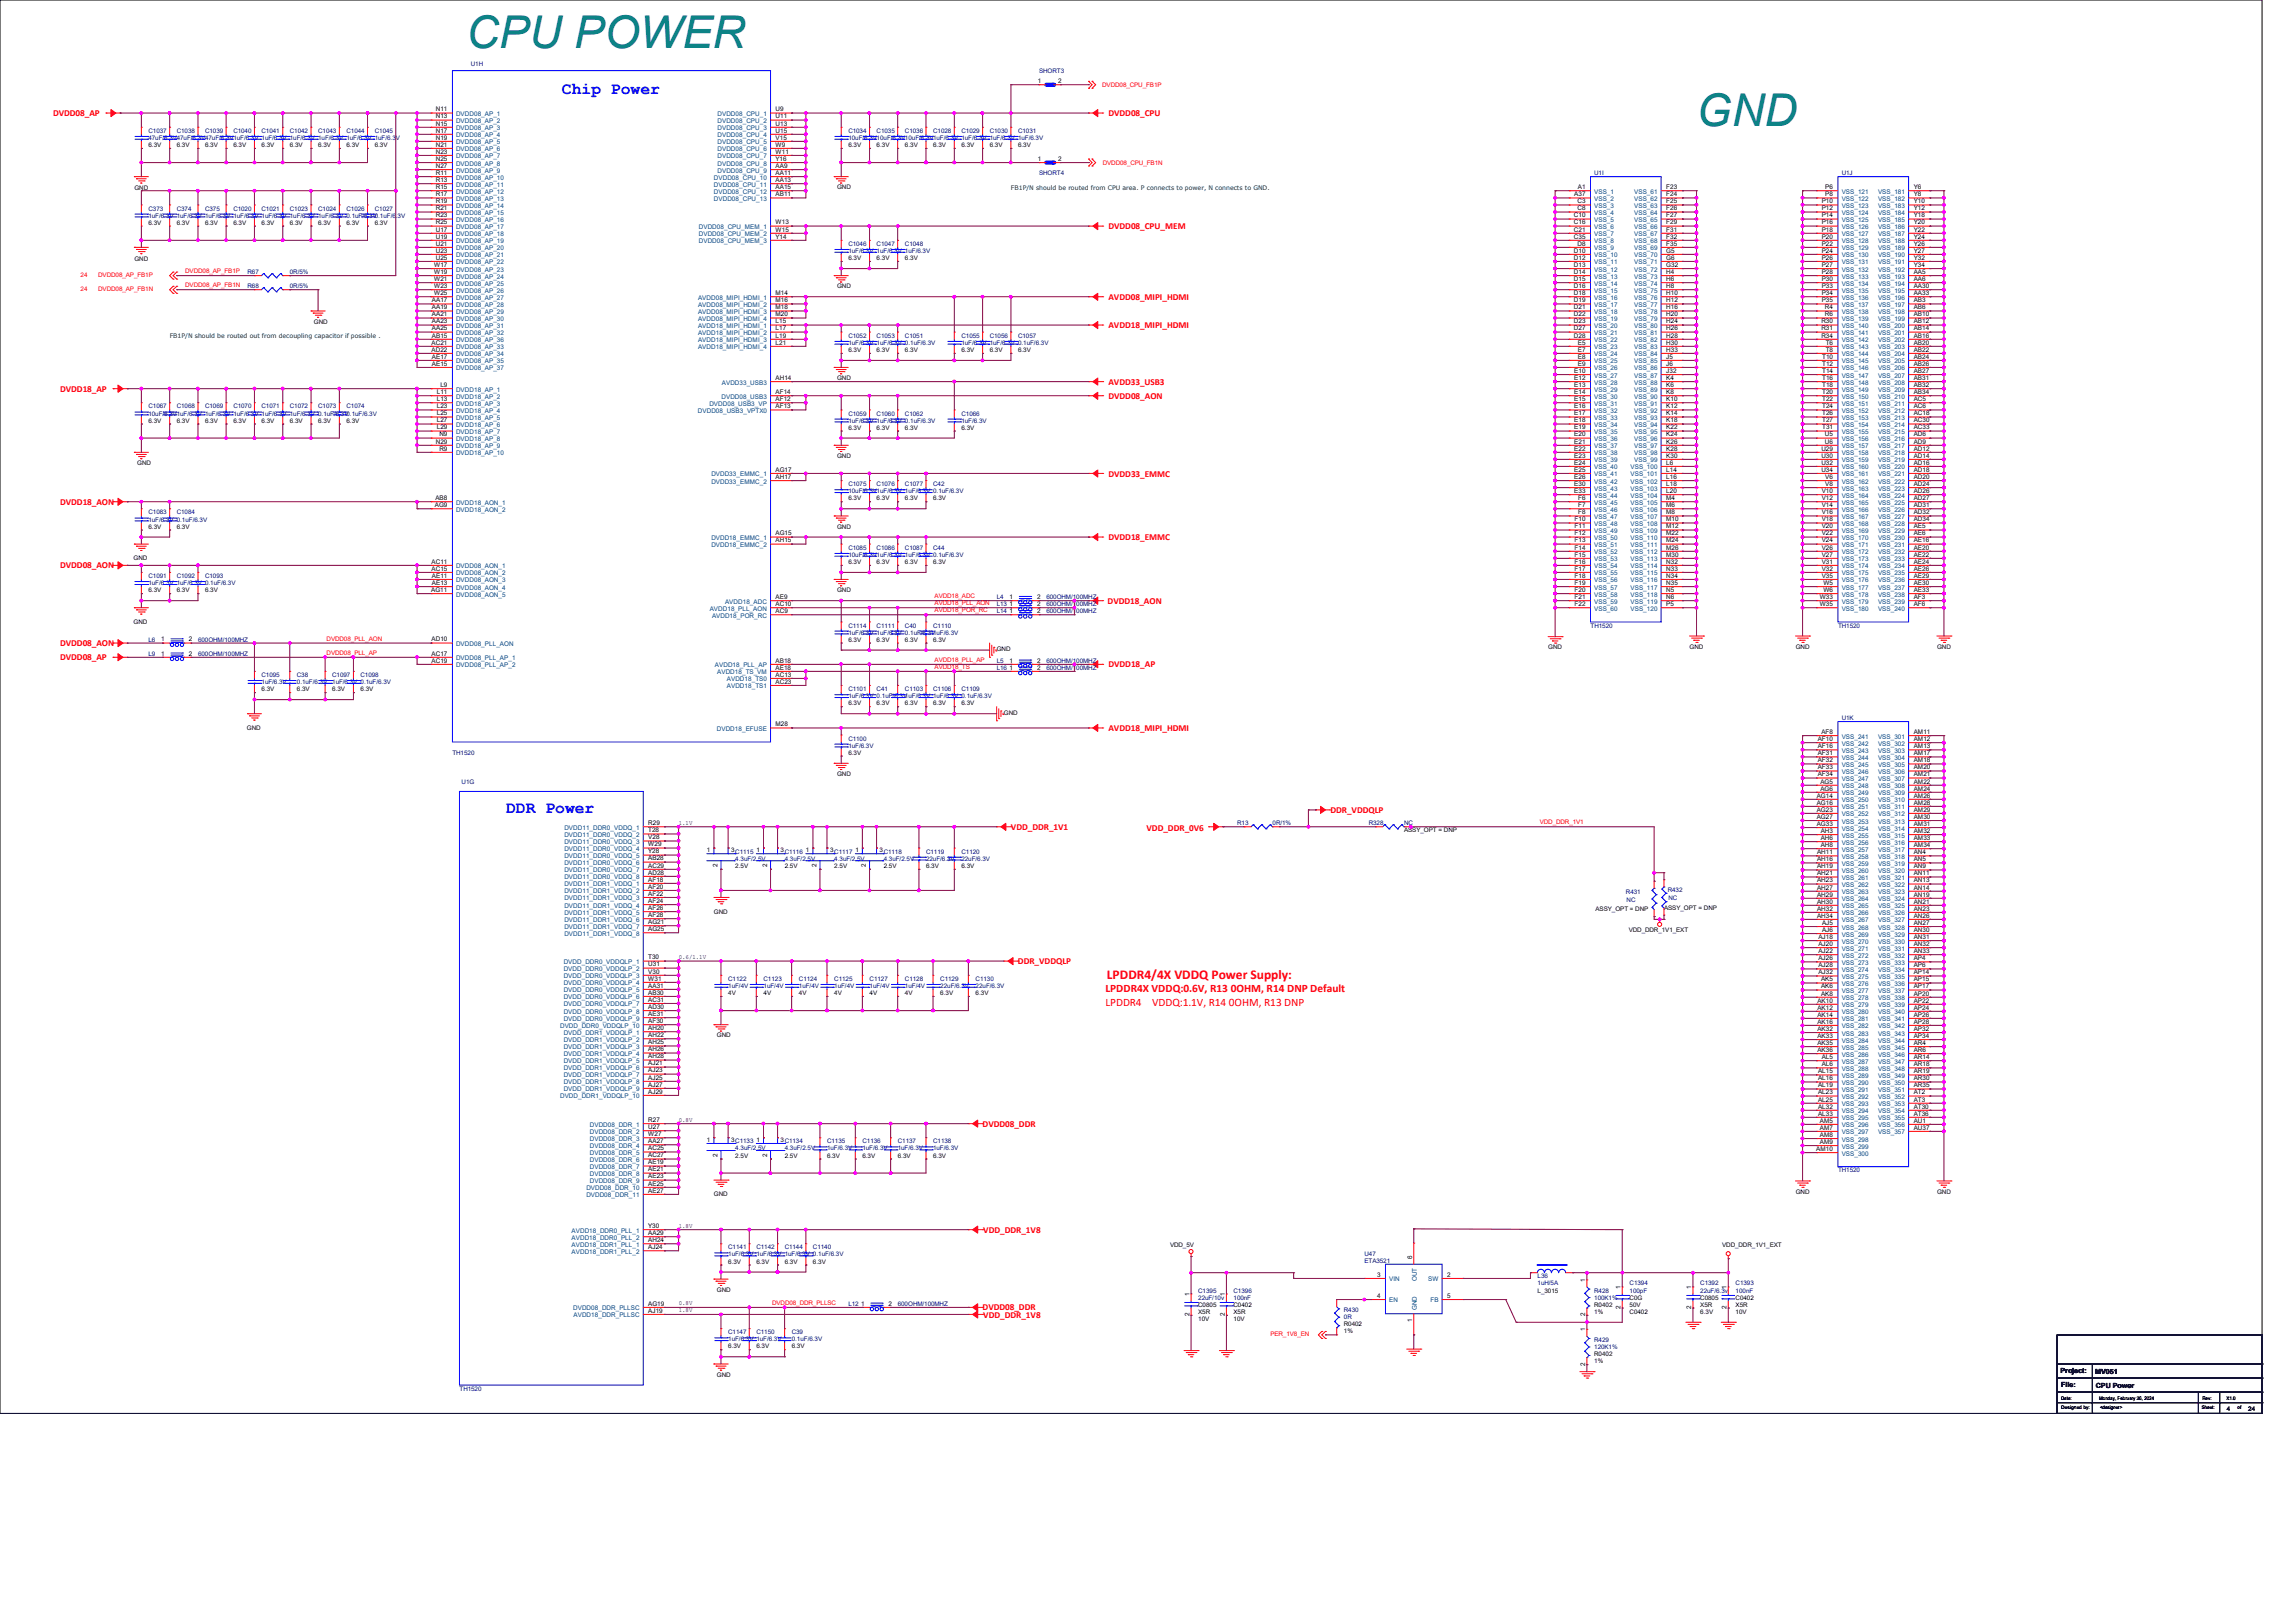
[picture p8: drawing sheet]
<svg xmlns="http://www.w3.org/2000/svg" width="297mm" height="210mm" viewBox="0 0 297 210" stroke-linecap="round" stroke-linejoin="round" font-family="sans-serif">
<defs><g id="words">
<g font-size="5.8" fill="#008080">
<text x="60.3" y="6.2">CPU POWER</text>
<text x="219.5" y="16.3">GND</text>
</g>
<g font-size="2.2" fill="#00f">
<text x="72.7" y="12.2">Chip Power</text>
<text x="65.5" y="105.2">DDR Power</text>
</g>
<text font-size="1.7" fill="#f00" x="143.2" y="126.6">LPDDR4/4X VDDQ Power Supply:</text>
<g font-size="1.5" fill="#f00">
<text x="143" y="130.2">LPDDR4</text>
<text x="143" y="128.3">LPDDR4X VDDQ:0.6V, R13 0OHM, R14 DNP Default</text>
<text x="149" y="130.2">VDDQ:1.1V, R14 0OHM, R13 DNP</text>
</g>
<g font-size="1.2" fill="#f00">
<text x="6.9" y="15">DVDD08_AP</text>
<text x="143.4" y="15">DVDD08_CPU</text>
<text x="143.4" y="29.7">DVDD08_CPU_MEM</text>
<text x="143.4" y="38.8">AVDD08_MIPI_HDMI</text>
<text x="143.4" y="42.5">AVDD18_MIPI_HDMI</text>
<text x="7.8" y="50.7">DVDD18_AP</text>
<text x="143.4" y="49.8">AVDD33_USB3</text>
<text x="143.4" y="51.6">DVDD08_AON</text>
<text x="7.8" y="65.3">DVDD18_AON</text>
<text x="143.4" y="61.7">DVDD33_EMMC</text>
<text x="143.4" y="69.9">DVDD18_EMMC</text>
<text x="7.8" y="73.5">DVDD08_AON</text>
<text x="7.8" y="83.6">DVDD08_AON</text>
<text x="143.3" y="78.1">DVDD18_AON</text>
<text x="7.8" y="85.4">DVDD08_AP</text>
<text x="143.4" y="86.3">DVDD18_AP</text>
<text x="143.4" y="94.6">AVDD18_MIPI_HDMI</text>
<text x="130.8" y="107.4">VDD_DDR_1V1</text>
<text x="148.3" y="107.5">VDD_DDR_0V6</text>
<text x="172.1" y="105.2">DDR_VDDQLP</text>
<text x="131.7" y="124.8">DDR_VDDQLP</text>
<text x="127.1" y="145.8">DVDD08_DDR</text>
<text x="127.2" y="159.6">VDD_DDR_1V8</text>
<text x="127.1" y="169.5">DVDD08_DDR</text>
<text x="127.2" y="170.6">VDD_DDR_1V8</text>
</g>
<g font-size=".9">
<text x="266.5" y="177.7">Project:</text>
<text x="266.6" y="179.5">File:</text>
<text x="271" y="177.8">MV051</text>
<text x="271.1" y="179.6">CPU Power</text>
</g>
<g font-size=".8" fill="#000080">
<text x="60.9" y="8.5">U1H</text>
<text x="134.4" y="9.4">SHORT3</text>
<text x="19.2" y="17.2">C1037</text>
<text x="22.9" y="17.2">C1038</text>
<text x="26.5" y="17.2">C1039</text>
<text x="30.2" y="17.2">C1040</text>
<text x="33.8" y="17.2">C1041</text>
<text x="37.5" y="17.2">C1042</text>
<text x="41.2" y="17.2">C1043</text>
<text x="44.8" y="17.2">C1044</text>
<text x="48.5" y="17.2">C1045</text>
<text x="109.7" y="17.2">C1034</text>
<text x="113.4" y="17.2">C1035</text>
<text x="117.1" y="17.2">C1036</text>
<text x="120.7" y="17.2">C1028</text>
<text x="124.4" y="17.2">C1029</text>
<text x="128" y="17.2">C1030</text>
<text x="131.7" y="17.2">C1031</text>
<text x="19.2" y="18.1">47uF/6.3V47uF/6.3V47uF/6.3V1uF/6.3V 1uF/6.3V 1uF/6.3V 1uF/6.3V 1uF/6.3V 1uF/6.3V</text>
<text x="109.7" y="18.1">10uF/6.3V10uF/6.3V10uF/6.3V1uF/6.3V 1uF/6.3V 1uF/6.3V 1uF/6.3V</text>
<text x="134.4" y="22.7">SHORT4</text>
<text x="206.2" y="22.7">U1I</text>
<text x="238.2" y="22.7">U1J</text>
<text x="19.2" y="27.2">C373</text>
<text x="19.2" y="28.2">1uF/6.3V 1uF/6.3V 1uF/6.3V 1uF/6.3V 1uF/6.3V 1uF/6.3V 1uF/6.3V 0.1uF/6.3V0.1uF/6.3V</text>
<text x="22.9" y="27.2">C374</text>
<text x="26.5" y="27.2">C375</text>
<text x="30.2" y="27.2">C1020</text>
<text x="33.8" y="27.2">C1021</text>
<text x="37.5" y="27.2">C1023</text>
<text x="41.2" y="27.2">C1024</text>
<text x="44.8" y="27.2">C1026</text>
<text x="48.5" y="27.2">C1027</text>
<text x="32" y="35.5">R67</text>
<text x="37.5" y="35.5">0R/5%</text>
<text x="109.7" y="31.8">C1046</text>
<text x="109.7" y="32.7">1uF/6.3V 1uF/6.3V 1uF/6.3V</text>
<text x="113.4" y="31.8">C1047</text>
<text x="117.1" y="31.8">C1048</text>
<text x="32" y="37.3">R68</text>
<text x="37.5" y="37.3">0R/5%</text>
<text x="109.7" y="43.7">C1052</text>
<text x="109.7" y="44.6">1uF/6.3V 1uF/6.3V 0.1uF/6.3V</text>
<text x="113.4" y="43.7">C1053</text>
<text x="117.1" y="43.7">C1051</text>
<text x="124.4" y="43.7">C1055</text>
<text x="124.4" y="44.6">1uF/6.3V 1uF/6.3V 0.1uF/6.3V</text>
<text x="128" y="43.7">C1056</text>
<text x="131.7" y="43.7">C1057</text>
<text x="19.2" y="52.8">C1067</text>
<text x="19.2" y="53.8">10uF/6.3V1uF/6.3V 1uF/6.3V 1uF/6.3V 1uF/6.3V 1uF/6.3V 0.1uF/6.3V0.1uF/6.3V</text>
<text x="22.9" y="52.8">C1068</text>
<text x="26.5" y="52.8">C1069</text>
<text x="30.2" y="52.8">C1070</text>
<text x="33.8" y="52.8">C1071</text>
<text x="37.5" y="52.8">C1072</text>
<text x="41.2" y="52.8">C1073</text>
<text x="44.8" y="52.8">C1074</text>
<text x="109.7" y="53.8">C1059</text>
<text x="113.4" y="53.8">C1060</text>
<text x="117.1" y="53.8">C1062</text>
<text x="124.4" y="53.8">C1066</text>
<text x="109.7" y="54.7">1uF/6.3V 1uF/6.3V 0.1uF/6.3V</text>
<text x="124.4" y="54.7">1uF/6.3V</text>
<text x="109.7" y="62.9">C1075</text>
<text x="109.7" y="63.8">10uF/6.3V1uF/6.3V 1uF/6.3V 0.1uF/6.3V</text>
<text x="113.4" y="62.9">C1076</text>
<text x="117.1" y="62.9">C1077</text>
<text x="120.7" y="62.9">C42</text>
<text x="19.2" y="66.5">C1083</text>
<text x="19.2" y="67.5">1uF/6.3V 0.1uF/6.3V</text>
<text x="22.9" y="66.5">C1084</text>
<text x="109.7" y="71.1">C1085</text>
<text x="113.4" y="71.1">C1086</text>
<text x="117.1" y="71.1">C1087</text>
<text x="120.7" y="71.1">C44</text>
<text x="19.2" y="74.8">C1091</text>
<text x="19.2" y="75.7">1uF/6.3V 1uF/6.3V 0.1uF/6.3V</text>
<text x="22.9" y="74.8">C1092</text>
<text x="26.5" y="74.8">C1093</text>
<text x="109.7" y="72.1">10uF/6.3V1uF/6.3V 1uF/6.3V 0.1uF/6.3V</text>
<text x="128.9" y="77.5">L4</text>
<text x="135.4" y="77.5">600OHM/100MHZ</text>
<text x="19.2" y="83">L6</text>
<text x="25.6" y="83">600OHM/100MHZ</text>
<text x="109.7" y="81.2">C1114</text>
<text x="109.7" y="82.1">1uF/6.3V 1uF/6.3V 0.1uF/6.3V1uF/6.3V</text>
<text x="113.4" y="81.2">C1111</text>
<text x="117.1" y="81.2">C40</text>
<text x="120.7" y="81.2">C1110</text>
<text x="128.9" y="79.4">L14</text>
<text x="128.9" y="78.4">L13</text>
<text x="135.4" y="79.4">600OHM/100MHZ</text>
<text x="135.4" y="78.4">600OHM/100MHZ</text>
<text x="205.8" y="81.2">TH1520</text>
<text x="237.8" y="81.2">TH1520</text>
<text x="19.2" y="84.8">L9</text>
<text x="25.6" y="84.8">600OHM/100MHZ</text>
<text x="33.8" y="87.6">C1095</text>
<text x="33.8" y="88.5">1uF/6.3V</text>
<text x="38.4" y="87.6">C38</text>
<text x="38.4" y="88.5">0.1uF/6.3V</text>
<text x="43" y="87.6">C1097</text>
<text x="43" y="88.5">1uF/6.3V 0.1uF/6.3V</text>
<text x="46.6" y="87.6">C1098</text>
<text x="109.7" y="89.4">C1101</text>
<text x="113.4" y="89.4">C41</text>
<text x="117.1" y="89.4">C1103</text>
<text x="120.7" y="89.4">C1106</text>
<text x="124.4" y="89.4">C1109</text>
<text x="128.9" y="85.8">L5</text>
<text x="128.9" y="86.7">L16</text>
<text x="135.4" y="85.8">600OHM/100MHZ</text>
<text x="135.4" y="86.7">600OHM/100MHZ</text>
<text x="109.7" y="90.3">1uF/6.3V 0.1uF/6.3V1uF/6.3V 1uF/6.3V 0.1uF/6.3V</text>
<text x="109.7" y="95.8">C1100</text>
<text x="238.2" y="93.2">U1K</text>
<text x="58.5" y="97.6">TH1520</text>
<text x="59.7" y="101.5">U1G</text>
<text x="109.7" y="96.7">1uF/6.3V</text>
<text x="160" y="106.8">R13</text>
<text x="164.6" y="106.8">0R/1%</text>
<text x="177.1" y="106.8">R328</text>
<text x="181.6" y="106.8">NC</text>
<text x="95.1" y="111.4">4.3uF/2.5V</text>
<text x="101.5" y="111.4">4.3uF/2.5V</text>
<text x="107.9" y="111.4">4.3uF/2.5V</text>
<text x="114.3" y="111.4">4.3uF/2.5V</text>
<text x="119.8" y="110.4">C1119</text>
<text x="119.8" y="111.4">22uF/6.3V</text>
<text x="124.4" y="110.4">C1120</text>
<text x="124.4" y="111.4">22uF/6.3V</text>
<text x="210.3" y="115.7">R431</text>
<text x="210.4" y="116.8">NC</text>
<text x="215.7" y="115.4">R432</text>
<text x="215.8" y="116.4">NC</text>
<text x="94.2" y="126.9">C1122</text>
<text x="94.2" y="127.8">1uF/4V</text>
<text x="98.8" y="126.9">C1123</text>
<text x="98.8" y="127.8">1uF/4V</text>
<text x="103.3" y="126.9">C1124</text>
<text x="103.3" y="127.8">1uF/4V</text>
<text x="107.9" y="126.9">C1125</text>
<text x="107.9" y="127.8">1uF/4V</text>
<text x="112.5" y="126.9">C1127</text>
<text x="112.5" y="127.8">1uF/4V</text>
<text x="117.1" y="126.9">C1128</text>
<text x="117.1" y="127.8">1uF/4V</text>
<text x="121.6" y="126.9">C1129</text>
<text x="121.6" y="127.8">22uF/6.3V</text>
<text x="126.2" y="126.9">C1130</text>
<text x="126.2" y="127.8">22uF/6.3V</text>
<text x="95.1" y="148.8">4.3uF/2.5V</text>
<text x="101.5" y="148.8">4.3uF/2.5V</text>
<text x="107" y="147.9">C1135</text>
<text x="107" y="148.8">1uF/6.3V</text>
<text x="111.6" y="147.9">C1136</text>
<text x="111.6" y="148.8">1uF/6.3V</text>
<text x="116.1" y="147.9">C1137</text>
<text x="116.1" y="148.8">1uF/6.3V</text>
<text x="120.7" y="147.9">C1138</text>
<text x="120.7" y="148.8">1uF/6.3V</text>
<text x="237.8" y="151.7">TH1520</text>
<text x="94.2" y="161.7">C1141</text>
<text x="97.8" y="161.7">C1142</text>
<text x="101.5" y="161.7">C1144</text>
<text x="105.2" y="161.7">C1140</text>
<text x="94.2" y="162.6">1uF/6.3V 1uF/6.3V 1uF/6.3V 0.1uF/6.3V</text>
<text x="155" y="167.2">C1395</text>
<text x="159.6" y="167.2">C1396</text>
<text x="176.5" y="162.5">U47</text>
<text x="176.5" y="163.4">ETA3521</text>
<text x="198.9" y="165.4">L36</text>
<text x="198.9" y="166.3">1uH/5A</text>
<text x="206.2" y="167.2">R428</text>
<text x="210.8" y="166.3">C1394</text>
<text x="210.8" y="167.2">100pF</text>
<text x="219.9" y="166.3">C1392</text>
<text x="219.9" y="167.2">22uF/6.3v</text>
<text x="224.5" y="166.3">C1393</text>
<text x="224.5" y="167.2">100nF</text>
<text x="94.2" y="172.6">C1147</text>
<text x="94.2" y="173.5">1uF/6.3V 1uF/6.3V</text>
<text x="97.8" y="172.6">C1150</text>
<text x="102.4" y="172.6">C39</text>
<text x="102.4" y="173.5">0.1uF/6.3V</text>
<text x="109.7" y="169">L12</text>
<text x="116.1" y="169">600OHM/100MHZ</text>
<text x="155" y="168.1">22uF/10v</text>
<text x="159.6" y="168.1">100nF</text>
<text x="173.8" y="169.8">R430</text>
<text x="173.8" y="170.7">0R</text>
<text x="206.2" y="173.6">R429</text>
<text x="206.2" y="168.1">100K1%</text>
<text x="59.4" y="179.9">TH1520</text>
<text x="206.2" y="174.5">120K1%</text>
</g>
<g font-size=".8">
<text x="134.3" y="10.8">1</text>
<text x="136.9" y="10.8">2</text>
<text x="56.4" y="14.4">N11</text>
<text x="56.4" y="15.3">N13</text>
<text x="56.4" y="16.3">N15</text>
<text x="56.4" y="17.2">N17</text>
<text x="100.3" y="14.4">U9</text>
<text x="100.3" y="15.3">U11</text>
<text x="100.3" y="16.3">U13</text>
<text x="100.3" y="17.2">U15</text>
<text x="19.2" y="19">6.3V</text>
<text x="22.9" y="19">6.3V</text>
<text x="26.5" y="19">6.3V</text>
<text x="30.2" y="19">6.3V</text>
<text x="33.8" y="19">6.3V</text>
<text x="37.5" y="19">6.3V</text>
<text x="41.2" y="19">6.3V</text>
<text x="44.8" y="19">6.3V</text>
<text x="48.5" y="19">6.3V</text>
<text x="56.4" y="18.1">N19</text>
<text x="56.4" y="19">N21</text>
<text x="56.4" y="19.9">N23</text>
<text x="56.4" y="20.8">N25</text>
<text x="56.4" y="21.7">N27</text>
<text x="56.4" y="22.6">R11</text>
<text x="56.4" y="23.6">R13</text>
<text x="100.3" y="18.1">V15</text>
<text x="100.3" y="19">W9</text>
<text x="100.3" y="19.9">W11</text>
<text x="100.3" y="20.8">Y16</text>
<text x="100.3" y="21.7">AA9</text>
<text x="100.3" y="22.6">AA11</text>
<text x="100.3" y="23.6">AA13</text>
<text x="109.7" y="19">6.3V</text>
<text x="113.4" y="19">6.3V</text>
<text x="117.1" y="19">6.3V</text>
<text x="120.7" y="19">6.3V</text>
<text x="124.4" y="19">6.3V</text>
<text x="128" y="19">6.3V</text>
<text x="131.7" y="19">6.3V</text>
<text x="134.3" y="20.8">1</text>
<text x="136.9" y="20.8">2</text>
<text x="17.4" y="24.6">GND</text>
<text x="19.2" y="29.1">6.3V</text>
<text x="22.9" y="29.1">6.3V</text>
<text x="26.5" y="29.1">6.3V</text>
<text x="30.2" y="29.1">6.3V</text>
<text x="33.8" y="29.1">6.3V</text>
<text x="37.5" y="29.1">6.3V</text>
<text x="41.2" y="29.1">6.3V</text>
<text x="44.8" y="29.1">6.3V</text>
<text x="48.5" y="29.1">6.3V</text>
<text x="56.4" y="24.5">R15</text>
<text x="56.4" y="25.4">R17</text>
<text x="56.4" y="26.3">R19</text>
<text x="56.4" y="27.2">R21</text>
<text x="56.4" y="28.1">R23</text>
<text x="56.4" y="29">R25</text>
<text x="56.4" y="30">U17</text>
<text x="100.3" y="24.5">AA15</text>
<text x="100.3" y="25.4">AB11</text>
<text x="100.3" y="29">W13</text>
<text x="100.3" y="30">W15</text>
<text x="108.3" y="24.5">GND</text>
<text x="203.6" y="28.1">C10</text>
<text x="203.6" y="29">C16</text>
<text x="203.6" y="30">C21</text>
<text x="203.6" y="25.4">A37</text>
<text x="204.1" y="26.3">C3</text>
<text x="204.1" y="27.2">C8</text>
<text x="204.1" y="24.5">A1</text>
<text x="215.5" y="24.5">F23</text>
<text x="215.5" y="25.4">F24</text>
<text x="215.5" y="26.3">F25</text>
<text x="215.5" y="27.2">F26</text>
<text x="215.5" y="28.1">F27</text>
<text x="215.5" y="29">F29</text>
<text x="215.5" y="30">F31</text>
<text x="235.6" y="26.3">P10</text>
<text x="235.6" y="27.2">P12</text>
<text x="235.6" y="28.1">P14</text>
<text x="235.6" y="29">P16</text>
<text x="235.6" y="30">P18</text>
<text x="236.1" y="24.5">P6</text>
<text x="236.1" y="25.4">P8</text>
<text x="247.5" y="24.5">Y6</text>
<text x="247.5" y="25.4">Y8</text>
<text x="247.5" y="26.3">Y10</text>
<text x="247.5" y="27.2">Y12</text>
<text x="247.5" y="28.1">Y18</text>
<text x="247.5" y="29">Y20</text>
<text x="247.5" y="30">Y22</text>
<text x="17.4" y="33.7">GND</text>
<text x="56.2" y="34.5">W17</text>
<text x="56.2" y="35.5">W19</text>
<text x="56.4" y="30.9">U19</text>
<text x="56.4" y="31.8">U21</text>
<text x="56.4" y="32.7">U23</text>
<text x="56.4" y="33.6">U25</text>
<text x="100.3" y="30.9">Y14</text>
<text x="109.7" y="33.6">6.3V</text>
<text x="113.4" y="33.6">6.3V</text>
<text x="117.1" y="33.6">6.3V</text>
<text x="203.6" y="30.9">C35</text>
<text x="203.6" y="32.7">D10</text>
<text x="203.6" y="33.6">D12</text>
<text x="203.6" y="34.5">D13</text>
<text x="203.6" y="35.5">D14</text>
<text x="204.1" y="31.8">D8</text>
<text x="215.5" y="30.9">F32</text>
<text x="215.5" y="31.8">F35</text>
<text x="215.5" y="32.7">G5</text>
<text x="215.5" y="33.6">G6</text>
<text x="215.5" y="34.5">G32</text>
<text x="215.5" y="35.5">H4</text>
<text x="235.6" y="30.9">P20</text>
<text x="235.6" y="31.8">P22</text>
<text x="235.6" y="32.7">P24</text>
<text x="235.6" y="33.6">P26</text>
<text x="235.6" y="34.5">P27</text>
<text x="235.6" y="35.5">P28</text>
<text x="247.5" y="30.9">Y24</text>
<text x="247.5" y="31.8">Y26</text>
<text x="247.5" y="32.7">Y27</text>
<text x="247.5" y="33.6">Y32</text>
<text x="247.5" y="34.5">Y34</text>
<text x="247.5" y="35.5">AA5</text>
<text x="40.6" y="41.9">GND</text>
<text x="55.9" y="39.1">AA17</text>
<text x="55.9" y="40">AA19</text>
<text x="55.9" y="40.9">AA21</text>
<text x="55.9" y="41.8">AA23</text>
<text x="56.2" y="36.4">W21</text>
<text x="56.2" y="37.3">W23</text>
<text x="56.2" y="38.2">W25</text>
<text x="100.3" y="38.2">M14</text>
<text x="100.3" y="39.1">M16</text>
<text x="100.3" y="40">M18</text>
<text x="100.3" y="40.9">M20</text>
<text x="100.3" y="41.8">L15</text>
<text x="108.3" y="37.3">GND</text>
<text x="203.6" y="36.4">D15</text>
<text x="203.6" y="37.3">D16</text>
<text x="203.6" y="38.2">D18</text>
<text x="203.6" y="39.1">D19</text>
<text x="203.6" y="40">D21</text>
<text x="203.6" y="40.9">D22</text>
<text x="203.6" y="41.8">D23</text>
<text x="215.5" y="36.4">H6</text>
<text x="215.5" y="37.3">H8</text>
<text x="215.5" y="38.2">H10</text>
<text x="215.5" y="39.1">H12</text>
<text x="215.5" y="40">H16</text>
<text x="215.5" y="40.9">H20</text>
<text x="215.5" y="41.8">H24</text>
<text x="235.6" y="41.8">R30</text>
<text x="235.6" y="36.4">P30</text>
<text x="235.6" y="37.3">P33</text>
<text x="235.6" y="38.2">P34</text>
<text x="235.6" y="39.1">P35</text>
<text x="236.1" y="40">R4</text>
<text x="236.1" y="40.9">R6</text>
<text x="247.5" y="36.4">AA6</text>
<text x="247.5" y="37.3">AA30</text>
<text x="247.5" y="38.2">AA33</text>
<text x="247.5" y="39.1">AB3</text>
<text x="247.5" y="40">AB6</text>
<text x="247.5" y="40.9">AB10</text>
<text x="247.5" y="41.8">AB12</text>
<text x="55.8" y="44.6">AC21</text>
<text x="55.8" y="45.5">AD22</text>
<text x="55.9" y="42.8">AA25</text>
<text x="55.9" y="46.4">AE17</text>
<text x="55.9" y="43.7">AB15</text>
<text x="55.9" y="47.3">AE15</text>
<text x="100.3" y="42.8">L17</text>
<text x="100.3" y="43.7">L19</text>
<text x="100.3" y="44.6">L21</text>
<text x="109.7" y="45.5">6.3V</text>
<text x="113.4" y="45.5">6.3V</text>
<text x="117.1" y="45.5">6.3V</text>
<text x="124.4" y="45.5">6.3V</text>
<text x="128" y="45.5">6.3V</text>
<text x="131.7" y="45.5">6.3V</text>
<text x="203.6" y="42.8">D27</text>
<text x="203.6" y="43.7">D28</text>
<text x="204.1" y="44.6">E5</text>
<text x="204.1" y="45.5">E7</text>
<text x="204.1" y="46.4">E8</text>
<text x="204.1" y="47.3">E9</text>
<text x="215.5" y="42.8">H26</text>
<text x="215.5" y="43.7">H28</text>
<text x="215.5" y="44.6">H30</text>
<text x="215.5" y="45.5">H33</text>
<text x="215.5" y="46.4">J5</text>
<text x="215.5" y="47.3">J6</text>
<text x="235.6" y="42.8">R31</text>
<text x="235.6" y="43.7">R34</text>
<text x="235.7" y="46.4">T10</text>
<text x="235.7" y="47.3">T12</text>
<text x="236.2" y="44.6">T6</text>
<text x="236.2" y="45.5">T8</text>
<text x="247.5" y="42.8">AB14</text>
<text x="247.5" y="43.7">AB16</text>
<text x="247.5" y="44.6">AB20</text>
<text x="247.5" y="45.5">AB22</text>
<text x="247.5" y="46.4">AB24</text>
<text x="247.5" y="47.3">AB26</text>
<text x="56.5" y="51">L11</text>
<text x="56.5" y="51.9">L13</text>
<text x="56.5" y="52.8">L23</text>
<text x="56.5" y="53.7">L25</text>
<text x="57" y="50.1">L9</text>
<text x="100.3" y="49.2">AH14</text>
<text x="100.3" y="51">AF14</text>
<text x="100.3" y="51.9">AF12</text>
<text x="100.3" y="52.8">AF13</text>
<text x="108.3" y="49.2">GND</text>
<text x="203.6" y="48.3">E10</text>
<text x="203.6" y="49.2">E12</text>
<text x="203.6" y="50.1">E13</text>
<text x="203.6" y="51">E14</text>
<text x="203.6" y="51.9">E15</text>
<text x="203.6" y="52.8">E16</text>
<text x="203.6" y="53.7">E17</text>
<text x="215.5" y="48.3">J32</text>
<text x="215.5" y="49.2">K4</text>
<text x="215.5" y="50.1">K6</text>
<text x="215.5" y="51">K8</text>
<text x="215.5" y="51.9">K10</text>
<text x="215.5" y="52.8">K12</text>
<text x="215.5" y="53.7">K14</text>
<text x="235.7" y="48.3">T14</text>
<text x="235.7" y="49.2">T16</text>
<text x="235.7" y="50.1">T18</text>
<text x="235.7" y="51">T20</text>
<text x="235.7" y="51.9">T22</text>
<text x="235.7" y="52.8">T24</text>
<text x="235.7" y="53.7">T26</text>
<text x="247.5" y="48.3">AB27</text>
<text x="247.5" y="49.2">AB31</text>
<text x="247.5" y="50.1">AB32</text>
<text x="247.5" y="51">AB34</text>
<text x="247.5" y="51.9">AC5</text>
<text x="247.5" y="52.8">AC6</text>
<text x="247.5" y="53.7">AC18</text>
<text x="19.2" y="54.7">6.3V</text>
<text x="22.9" y="54.7">6.3V</text>
<text x="26.5" y="54.7">6.3V</text>
<text x="30.2" y="54.7">6.3V</text>
<text x="33.8" y="54.7">6.3V</text>
<text x="37.5" y="54.7">6.3V</text>
<text x="41.2" y="54.7">6.3V</text>
<text x="44.8" y="54.7">6.3V</text>
<text x="56.4" y="57.4">N29</text>
<text x="56.5" y="54.7">L27</text>
<text x="56.5" y="55.6">L29</text>
<text x="56.8" y="56.5">N9</text>
<text x="56.8" y="58.3">R9</text>
<text x="108.3" y="59.2">GND</text>
<text x="109.7" y="55.6">6.3V</text>
<text x="113.4" y="55.6">6.3V</text>
<text x="117.1" y="55.6">6.3V</text>
<text x="124.4" y="55.6">6.3V</text>
<text x="203.6" y="54.7">E18</text>
<text x="203.6" y="55.6">E19</text>
<text x="203.6" y="56.5">E20</text>
<text x="203.6" y="57.4">E21</text>
<text x="203.6" y="58.3">E22</text>
<text x="203.6" y="59.2">E23</text>
<text x="215.5" y="54.7">K18</text>
<text x="215.5" y="55.6">K22</text>
<text x="215.5" y="56.5">K24</text>
<text x="215.5" y="57.4">K26</text>
<text x="215.5" y="58.3">K28</text>
<text x="215.5" y="59.2">K30</text>
<text x="235.6" y="58.3">U29</text>
<text x="235.6" y="59.2">U30</text>
<text x="235.7" y="54.7">T27</text>
<text x="235.7" y="55.6">T31</text>
<text x="236.1" y="56.5">U5</text>
<text x="236.1" y="57.4">U6</text>
<text x="247.5" y="54.7">AC30</text>
<text x="247.5" y="55.6">AC33</text>
<text x="247.5" y="56.5">AD6</text>
<text x="247.5" y="57.4">AD9</text>
<text x="247.5" y="58.3">AD12</text>
<text x="247.5" y="59.2">AD14</text>
<text x="17.7" y="60.2">GND</text>
<text x="56.2" y="65.6">AG9</text>
<text x="56.3" y="64.7">AB8</text>
<text x="100.3" y="61">AG17</text>
<text x="100.3" y="62">AH17</text>
<text x="109.7" y="64.7">6.3V</text>
<text x="113.4" y="64.7">6.3V</text>
<text x="117.1" y="64.7">6.3V</text>
<text x="120.7" y="64.7">6.3V</text>
<text x="203.6" y="60.1">E24</text>
<text x="203.6" y="61">E25</text>
<text x="203.6" y="62">E26</text>
<text x="203.6" y="62.9">E30</text>
<text x="203.6" y="63.8">E33</text>
<text x="204.1" y="64.7">F6</text>
<text x="204.1" y="65.6">F7</text>
<text x="215.5" y="60.1">L6</text>
<text x="215.5" y="61">L14</text>
<text x="215.5" y="62">L16</text>
<text x="215.5" y="62.9">L18</text>
<text x="215.5" y="63.8">L20</text>
<text x="215.5" y="64.7">M4</text>
<text x="215.5" y="65.6">M6</text>
<text x="235.6" y="60.1">U32</text>
<text x="235.6" y="61">U34</text>
<text x="235.6" y="63.8">V10</text>
<text x="235.6" y="64.7">V12</text>
<text x="235.6" y="65.6">V14</text>
<text x="236.1" y="62">V6</text>
<text x="236.1" y="62.9">V8</text>
<text x="247.5" y="60.1">AD16</text>
<text x="247.5" y="61">AD18</text>
<text x="247.5" y="62">AD20</text>
<text x="247.5" y="62.9">AD24</text>
<text x="247.5" y="63.8">AD26</text>
<text x="247.5" y="64.7">AD27</text>
<text x="247.5" y="65.6">AD31</text>
<text x="19.2" y="68.4">6.3V</text>
<text x="22.9" y="68.4">6.3V</text>
<text x="100.3" y="70.2">AH15</text>
<text x="100.3" y="69.3">AG15</text>
<text x="108.3" y="68.4">GND</text>
<text x="203.7" y="67.5">F10</text>
<text x="203.7" y="68.4">F11</text>
<text x="203.7" y="69.3">F12</text>
<text x="203.7" y="70.2">F13</text>
<text x="203.7" y="71.1">F14</text>
<text x="204.1" y="66.5">F8</text>
<text x="215.5" y="66.5">M8</text>
<text x="215.5" y="67.5">M10</text>
<text x="215.5" y="68.4">M12</text>
<text x="215.5" y="69.3">M22</text>
<text x="215.5" y="70.2">M24</text>
<text x="215.5" y="71.1">M26</text>
<text x="235.6" y="66.5">V16</text>
<text x="235.6" y="67.5">V18</text>
<text x="235.6" y="68.4">V20</text>
<text x="235.6" y="69.3">V22</text>
<text x="235.6" y="70.2">V24</text>
<text x="235.6" y="71.1">V26</text>
<text x="247.5" y="66.5">AD32</text>
<text x="247.5" y="67.5">AD34</text>
<text x="247.5" y="68.4">AE5</text>
<text x="247.5" y="69.3">AE6</text>
<text x="247.5" y="70.2">AE16</text>
<text x="247.5" y="71.1">AE20</text>
<text x="17.3" y="72.5">GND</text>
<text x="19.2" y="76.6">6.3V</text>
<text x="22.9" y="76.6">6.3V</text>
<text x="26.5" y="76.6">6.3V</text>
<text x="55.8" y="76.6">AG11</text>
<text x="55.8" y="73.9">AC15</text>
<text x="55.8" y="72.9">AC11</text>
<text x="55.9" y="74.8">AE11</text>
<text x="55.9" y="75.7">AE13</text>
<text x="100.3" y="77.5">AE9</text>
<text x="108.3" y="76.6">GND</text>
<text x="109.7" y="73">6.3V</text>
<text x="113.4" y="73">6.3V</text>
<text x="117.1" y="73">6.3V</text>
<text x="120.7" y="73">6.3V</text>
<text x="130.6" y="77.5">1</text>
<text x="134.1" y="77.5">2</text>
<text x="203.7" y="72">F15</text>
<text x="203.7" y="72.9">F16</text>
<text x="203.7" y="73.9">F17</text>
<text x="203.7" y="74.8">F18</text>
<text x="203.7" y="75.7">F19</text>
<text x="203.7" y="76.6">F20</text>
<text x="203.7" y="77.5">F21</text>
<text x="215.5" y="72">M30</text>
<text x="215.5" y="72.9">N32</text>
<text x="215.5" y="73.9">N33</text>
<text x="215.5" y="74.8">N34</text>
<text x="215.5" y="75.7">N35</text>
<text x="215.5" y="76.6">N5</text>
<text x="215.5" y="77.5">N6</text>
<text x="235.4" y="77.5">W33</text>
<text x="235.6" y="72">V27</text>
<text x="235.6" y="72.9">V31</text>
<text x="235.6" y="73.9">V32</text>
<text x="235.6" y="74.8">V35</text>
<text x="235.9" y="75.7">W5</text>
<text x="235.9" y="76.6">W6</text>
<text x="247.5" y="72">AE22</text>
<text x="247.5" y="72.9">AE24</text>
<text x="247.5" y="73.9">AE26</text>
<text x="247.5" y="74.8">AE29</text>
<text x="247.5" y="75.7">AE30</text>
<text x="247.5" y="76.6">AE33</text>
<text x="247.5" y="77.5">AF3</text>
<text x="17.3" y="80.7">GND</text>
<text x="20.9" y="83">1</text>
<text x="24.4" y="83">2</text>
<text x="55.8" y="83">AD10</text>
<text x="100.3" y="78.4">AC10</text>
<text x="100.3" y="79.3">AC9</text>
<text x="109.7" y="83">6.3V</text>
<text x="113.4" y="83">6.3V</text>
<text x="117.1" y="83">6.3V</text>
<text x="120.7" y="83">6.3V</text>
<text x="130.6" y="79.3">1</text>
<text x="130.6" y="78.4">1</text>
<text x="134.1" y="79.3">2</text>
<text x="134.1" y="78.4">2</text>
<text x="203.7" y="78.4">F22</text>
<text x="215.5" y="78.4">P5</text>
<text x="218.6" y="83.9">GND</text>
<text x="232.3" y="83.9">GND</text>
<text x="235.4" y="78.4">W35</text>
<text x="247.5" y="78.4">AF6</text>
<text x="250.6" y="83.9">GND</text>
<text x="20.9" y="84.8">1</text>
<text x="24.4" y="84.8">2</text>
<text x="33.8" y="89.4">6.3V</text>
<text x="38.4" y="89.4">6.3V</text>
<text x="43" y="89.4">6.3V</text>
<text x="46.6" y="89.4">6.3V</text>
<text x="55.8" y="84.8">AC17</text>
<text x="55.8" y="85.7">AC19</text>
<text x="100.3" y="85.7">AB18</text>
<text x="100.3" y="86.7">AE18</text>
<text x="100.3" y="87.6">AC13</text>
<text x="100.3" y="88.5">AC23</text>
<text x="128.9" y="84.3">GND</text>
<text x="130.6" y="85.7">1</text>
<text x="130.6" y="86.7">1</text>
<text x="134.1" y="85.7">2</text>
<text x="134.1" y="86.7">2</text>
<text x="200.3" y="84">GND</text>
<text x="31.9" y="94.4">GND</text>
<text x="100.3" y="94">M28</text>
<text x="109.7" y="91.2">6.3V</text>
<text x="113.4" y="91.2">6.3V</text>
<text x="117.1" y="91.2">6.3V</text>
<text x="120.7" y="91.2">6.3V</text>
<text x="124.4" y="91.2">6.3V</text>
<text x="129.8" y="92.5">GND</text>
<text x="235.1" y="95.9">AF10</text>
<text x="235.6" y="95">AF8</text>
<text x="247.5" y="95">AM11</text>
<text x="247.5" y="95.9">AM12</text>
<text x="108.3" y="100.4">GND</text>
<text x="109.7" y="97.6">6.3V</text>
<text x="235.1" y="96.8">AF16</text>
<text x="235.1" y="97.7">AF31</text>
<text x="235.1" y="98.6">AF32</text>
<text x="235.1" y="99.5">AF33</text>
<text x="235.1" y="100.5">AF34</text>
<text x="235.5" y="101.4">AG5</text>
<text x="247.5" y="96.8">AM13</text>
<text x="247.5" y="97.7">AM17</text>
<text x="247.5" y="98.6">AM18</text>
<text x="247.5" y="99.5">AM20</text>
<text x="247.5" y="100.5">AM21</text>
<text x="247.5" y="101.4">AM22</text>
<text x="83.8" y="106.8">R29</text>
<text x="83.8" y="107.7">T28</text>
<text x="87.8" y="106.7">1.1V</text>
<text x="181.6" y="107.7">ASSY_OPT = DNP</text>
<text x="235" y="103.2">AG14</text>
<text x="235" y="104.1">AG16</text>
<text x="235" y="105">AG23</text>
<text x="235" y="106">AG27</text>
<text x="235" y="106.9">AG33</text>
<text x="235.5" y="102.3">AG6</text>
<text x="235.5" y="107.8">AH3</text>
<text x="247.5" y="102.3">AM24</text>
<text x="247.5" y="103.2">AM26</text>
<text x="247.5" y="104.1">AM28</text>
<text x="247.5" y="105">AM29</text>
<text x="247.5" y="106">AM30</text>
<text x="247.5" y="106.9">AM31</text>
<text x="247.5" y="107.8">AM32</text>
<text x="83.8" y="108.6">V28</text>
<text x="83.8" y="109.5">W29</text>
<text x="83.8" y="110.4">Y28</text>
<text x="83.8" y="111.3">AB28</text>
<text x="83.8" y="112.3">AC29</text>
<text x="83.8" y="113.2">AD28</text>
<text x="91.4" y="110.3">1</text>
<text x="92.8" y="112.2" transform="rotate(-90 92.8 112.2)">2</text>
<text x="94.6" y="110.3">3C1115</text>
<text x="95.1" y="112.3">2.5V</text>
<text x="97.8" y="110.3">1</text>
<text x="99.2" y="112.2" transform="rotate(-90 99.2 112.2)">2</text>
<text x="101" y="110.3">3C1116</text>
<text x="101.5" y="112.3">2.5V</text>
<text x="104.3" y="110.3">1</text>
<text x="105.6" y="112.2" transform="rotate(-90 105.6 112.2)">2</text>
<text x="107.4" y="110.3">3C1117</text>
<text x="107.9" y="112.3">2.5V</text>
<text x="110.6" y="110.3">1</text>
<text x="112" y="112.2" transform="rotate(-90 112 112.2)">2</text>
<text x="113.8" y="110.3">3C1118</text>
<text x="114.3" y="112.3">2.5V</text>
<text x="119.8" y="112.3">6.3V</text>
<text x="124.4" y="112.3">6.3V</text>
<text x="235.1" y="110.5">AH11</text>
<text x="235.1" y="111.4">AH16</text>
<text x="235.1" y="112.4">AH19</text>
<text x="235.1" y="113.3">AH21</text>
<text x="235.5" y="108.7">AH6</text>
<text x="235.5" y="109.6">AH8</text>
<text x="247.5" y="108.7">AM33</text>
<text x="247.5" y="109.6">AM34</text>
<text x="247.5" y="110.5">AN4</text>
<text x="247.5" y="111.4">AN5</text>
<text x="247.5" y="112.4">AN9</text>
<text x="247.5" y="113.3">AN11</text>
<text x="83.8" y="114.1">AF18</text>
<text x="83.8" y="115">AF20</text>
<text x="83.8" y="115.9">AF22</text>
<text x="83.8" y="116.8">AF24</text>
<text x="83.8" y="117.8">AF26</text>
<text x="83.8" y="118.7">AF28</text>
<text x="83.8" y="119.6">AG21</text>
<text x="92.4" y="118.2">GND</text>
<text x="206.4" y="117.9">ASSY_OPT = DNP</text>
<text x="215.3" y="117.8">ASSY_OPT = DNP</text>
<text x="235.1" y="114.2">AH23</text>
<text x="235.1" y="115.1">AH27</text>
<text x="235.1" y="116">AH29</text>
<text x="235.1" y="116.9">AH30</text>
<text x="235.1" y="117.8">AH32</text>
<text x="235.1" y="118.7">AH34</text>
<text x="235.7" y="119.7">AJ5</text>
<text x="247.5" y="114.2">AN13</text>
<text x="247.5" y="115.1">AN14</text>
<text x="247.5" y="116">AN19</text>
<text x="247.5" y="116.9">AN21</text>
<text x="247.5" y="117.8">AN23</text>
<text x="247.5" y="118.7">AN26</text>
<text x="247.5" y="119.7">AN27</text>
<text x="83.8" y="120.5">AG25</text>
<text x="83.8" y="124.1">T30</text>
<text x="83.8" y="125.1">U31</text>
<text x="83.8" y="126">V30</text>
<text x="87.8" y="124.1">0.6/1.1V</text>
<text x="210.7" y="120.6">VDD_DDR_1V1_EXT</text>
<text x="235.2" y="121.5">AJ18</text>
<text x="235.2" y="122.4">AJ20</text>
<text x="235.2" y="123.3">AJ22</text>
<text x="235.2" y="124.2">AJ26</text>
<text x="235.2" y="125.2">AJ28</text>
<text x="235.7" y="120.6">AJ6</text>
<text x="247.5" y="120.6">AN30</text>
<text x="247.5" y="121.5">AN31</text>
<text x="247.5" y="122.4">AN32</text>
<text x="247.5" y="123.3">AN33</text>
<text x="247.5" y="124.2">AP4</text>
<text x="247.5" y="125.2">AP6</text>
<text x="83.8" y="126.9">W31</text>
<text x="83.8" y="127.8">AA31</text>
<text x="83.8" y="128.7">AB30</text>
<text x="83.8" y="129.6">AC31</text>
<text x="83.8" y="130.6">AD30</text>
<text x="83.8" y="131.5">AE31</text>
<text x="94.2" y="128.7">4V</text>
<text x="98.8" y="128.7">4V</text>
<text x="103.3" y="128.7">4V</text>
<text x="107.9" y="128.7">4V</text>
<text x="112.5" y="128.7">4V</text>
<text x="117.1" y="128.7">4V</text>
<text x="121.6" y="128.7">6.3V</text>
<text x="126.2" y="128.7">6.3V</text>
<text x="235.1" y="129.7">AK10</text>
<text x="235.1" y="130.6">AK12</text>
<text x="235.1" y="131.6">AK14</text>
<text x="235.2" y="126.1">AJ32</text>
<text x="235.6" y="127">AK5</text>
<text x="235.6" y="127.9">AK6</text>
<text x="235.6" y="128.8">AK8</text>
<text x="247.5" y="126.1">AP14</text>
<text x="247.5" y="127">AP15</text>
<text x="247.5" y="127.9">AP17</text>
<text x="247.5" y="128.8">AP20</text>
<text x="247.5" y="129.7">AP22</text>
<text x="247.5" y="130.6">AP24</text>
<text x="247.5" y="131.6">AP26</text>
<text x="83.8" y="133.3">AH20</text>
<text x="83.8" y="134.2">AH22</text>
<text x="83.8" y="135.1">AH25</text>
<text x="83.8" y="136">AH26</text>
<text x="83.8" y="136.9">AH28</text>
<text x="83.8" y="137.9">AJ21</text>
<text x="83.8" y="132.4">AF30</text>
<text x="92.7" y="134.2">GND</text>
<text x="235.1" y="132.5">AK16</text>
<text x="235.1" y="133.4">AK32</text>
<text x="235.1" y="134.3">AK33</text>
<text x="235.1" y="135.2">AK35</text>
<text x="235.1" y="136.1">AK36</text>
<text x="235.6" y="137">AL5</text>
<text x="235.6" y="138">AL6</text>
<text x="247.5" y="132.5">AP28</text>
<text x="247.5" y="133.4">AP32</text>
<text x="247.5" y="134.3">AP34</text>
<text x="247.5" y="135.2">AR4</text>
<text x="247.5" y="136.1">AR6</text>
<text x="247.5" y="137">AR14</text>
<text x="247.5" y="138">AR18</text>
<text x="83.8" y="138.8">AJ23</text>
<text x="83.8" y="139.7">AJ25</text>
<text x="83.8" y="140.6">AJ27</text>
<text x="83.8" y="141.5">AJ29</text>
<text x="235.2" y="138.9">AL15</text>
<text x="235.2" y="139.8">AL16</text>
<text x="235.2" y="140.7">AL19</text>
<text x="235.2" y="141.6">AL23</text>
<text x="235.2" y="142.5">AL25</text>
<text x="235.2" y="143.4">AL32</text>
<text x="247.5" y="138.9">AR19</text>
<text x="247.5" y="139.8">AR30</text>
<text x="247.5" y="140.7">AR35</text>
<text x="247.5" y="141.6">AT2</text>
<text x="247.5" y="142.5">AT3</text>
<text x="247.5" y="143.4">AT30</text>
<text x="83.8" y="145.2">R27</text>
<text x="83.8" y="146.1">U27</text>
<text x="83.8" y="147">W27</text>
<text x="83.8" y="147.9">AA27</text>
<text x="83.8" y="148.8">AC25</text>
<text x="83.8" y="149.8">AC27</text>
<text x="87.8" y="145.1">0.8V</text>
<text x="91.4" y="147.8">1</text>
<text x="92.8" y="149.7" transform="rotate(-90 92.8 149.7)">2</text>
<text x="94.6" y="147.8">3C1133</text>
<text x="95.1" y="149.8">2.5V</text>
<text x="97.8" y="147.8">1</text>
<text x="99.2" y="149.7" transform="rotate(-90 99.2 149.7)">2</text>
<text x="101" y="147.8">3C1134</text>
<text x="101.5" y="149.8">2.5V</text>
<text x="107" y="149.8">6.3V</text>
<text x="111.6" y="149.8">6.3V</text>
<text x="116.1" y="149.8">6.3V</text>
<text x="120.7" y="149.8">6.3V</text>
<text x="234.9" y="148.9">AM10</text>
<text x="235.2" y="144.4">AL33</text>
<text x="235.4" y="145.3">AM5</text>
<text x="235.4" y="146.2">AM7</text>
<text x="235.4" y="147.1">AM8</text>
<text x="235.4" y="148">AM9</text>
<text x="247.5" y="144.4">AT36</text>
<text x="247.5" y="145.3">AU1</text>
<text x="247.5" y="146.2">AU37</text>
<text x="83.8" y="150.7">AE19</text>
<text x="83.8" y="151.6">AE21</text>
<text x="83.8" y="152.5">AE23</text>
<text x="83.8" y="153.4">AE25</text>
<text x="83.8" y="154.3">AE27</text>
<text x="92.4" y="154.8">GND</text>
<text x="232.3" y="154.4">GND</text>
<text x="250.6" y="154.4">GND</text>
<text x="83.8" y="158.9">Y30</text>
<text x="83.8" y="159.8">AA29</text>
<text x="83.8" y="160.7">AH24</text>
<text x="83.8" y="161.6">AJ24</text>
<text x="87.8" y="158.8">1.8V</text>
<text x="151.4" y="161.3">VDD_5V</text>
<text x="222.8" y="161.4">VDD_DDR_1V1_EXT</text>
<text x="92.7" y="167.1">GND</text>
<text x="94.2" y="163.5">6.3V</text>
<text x="97.8" y="163.5">6.3V</text>
<text x="101.5" y="163.5">6.3V</text>
<text x="105.2" y="163.5">6.3V</text>
<text x="153.9" y="167.7" transform="rotate(-90 153.9 167.7)">1</text>
<text x="158.4" y="167.7" transform="rotate(-90 158.4 167.7)">1</text>
<text x="178.1" y="165.2">3</text>
<text x="178.1" y="167.9">4</text>
<text x="182.7" y="162.9" transform="rotate(-90 182.7 162.9)">6</text>
<text x="187.2" y="165.2">2</text>
<text x="187.2" y="167.9">5</text>
<text x="198.9" y="167.2">L_3015</text>
<text x="205.1" y="165.9" transform="rotate(-90 205.1 165.9)">1</text>
<text x="209.6" y="166.8" transform="rotate(-90 209.6 166.8)">1</text>
<text x="218.8" y="166.8" transform="rotate(-90 218.8 166.8)">1</text>
<text x="223.4" y="166.8" transform="rotate(-90 223.4 166.8)">1</text>
<text x="83.8" y="169">AG19</text>
<text x="83.8" y="169.9">AJ19</text>
<text x="87.8" y="169.8">1.8V</text>
<text x="87.8" y="168.9">0.8V</text>
<text x="111.4" y="169">1</text>
<text x="114.9" y="169">2</text>
<text x="153.9" y="170.3" transform="rotate(-90 153.9 170.3)">2</text>
<text x="155" y="169.1">C0805</text>
<text x="155" y="170">X5R</text>
<text x="155" y="170.9">10V</text>
<text x="158.4" y="170.3" transform="rotate(-90 158.4 170.3)">2</text>
<text x="159.6" y="169.1">C0402</text>
<text x="159.6" y="170">X5R</text>
<text x="159.6" y="170.9">10V</text>
<text x="173.8" y="171.6">R0402</text>
<text x="173.8" y="172.5">1%</text>
<text x="182.7" y="171.1" transform="rotate(-90 182.7 171.1)">1</text>
<text x="205.1" y="172.3" transform="rotate(-90 205.1 172.3)">1</text>
<text x="205.1" y="170.3" transform="rotate(-90 205.1 170.3)">2</text>
<text x="206.2" y="169.1">R0402</text>
<text x="206.2" y="170">1%</text>
<text x="209.6" y="169.4" transform="rotate(-90 209.6 169.4)">2</text>
<text x="210.8" y="170">C0402</text>
<text x="210.8" y="168.1">C0G</text>
<text x="210.8" y="169.1">50V</text>
<text x="218.8" y="169.4" transform="rotate(-90 218.8 169.4)">2</text>
<text x="219.9" y="168.1">C0805</text>
<text x="219.9" y="169.1">X5R</text>
<text x="219.9" y="170">6.3V</text>
<text x="223.4" y="169.4" transform="rotate(-90 223.4 169.4)">2</text>
<text x="224.5" y="168.1">C0402</text>
<text x="224.5" y="169.1">X5R</text>
<text x="224.5" y="170">10V</text>
<text x="92.7" y="178.1">GND</text>
<text x="94.2" y="174.5">6.3V</text>
<text x="97.8" y="174.5">6.3V</text>
<text x="102.4" y="174.5">6.3V</text>
<text x="205.1" y="176.7" transform="rotate(-90 205.1 176.7)">2</text>
<text x="206.2" y="175.5">R0402</text>
<text x="206.2" y="176.4">1%</text>
<text x="288.1" y="182.6">4</text>
<text x="290.8" y="182.6">24</text>
</g>
<g font-size=".8" fill="#f00">
<text x="142.6" y="11.2">DVDD08_CPU_FB1P</text>
<text x="142.7" y="21.3">DVDD08_CPU_FB1N</text>
<text x="10.4" y="35.8">24</text>
<text x="12.7" y="35.8">DVDD08_AP_FB1P</text>
<text x="24" y="35.4">DVDD08_AP_FB1P</text>
<text x="10.4" y="37.7">24</text>
<text x="12.7" y="37.7">DVDD08_AP_FB1N</text>
<text x="24" y="37.2">DVDD08_AP_FB1N</text>
<text x="120.9" y="77.4">AVDD18_ADC</text>
<text x="42.3" y="82.9">DVDD08_PLL_AON</text>
<text x="120.9" y="79.2">AVDD18_POR_RC</text>
<text x="120.9" y="78.3">AVDD18_PLL_AON</text>
<text x="42.3" y="84.8">DVDD08_PLL_AP</text>
<text x="120.9" y="86.6">AVDD18_TS</text>
<text x="120.9" y="85.7">AVDD18_PLL_AP</text>
<text x="199.2" y="106.7">VDD_DDR_1V1</text>
<text x="99.9" y="168.9">DVDD08_DDR_PLLSC</text>
<text x="164.3" y="172.9">PER_1V8_EN</text>
</g>
<g font-size=".8" fill="#004080">
<text x="59" y="15">DVDD08_AP_1</text>
<text x="59" y="15.9">DVDD08_AP_2</text>
<text x="59" y="16.8">DVDD08_AP_3</text>
<text x="59" y="17.8">DVDD08_AP_4</text>
<text x="92.8" y="15">DVDD08_CPU_1</text>
<text x="92.8" y="15.9">DVDD08_CPU_2</text>
<text x="92.8" y="16.8">DVDD08_CPU_3</text>
<text x="92.8" y="17.8">DVDD08_CPU_4</text>
<text x="59" y="18.7">DVDD08_AP_5</text>
<text x="59" y="19.6">DVDD08_AP_6</text>
<text x="59" y="20.5">DVDD08_AP_7</text>
<text x="59" y="21.4">DVDD08_AP_8</text>
<text x="59" y="22.3">DVDD08_AP_9</text>
<text x="59" y="23.2">DVDD08_AP_10</text>
<text x="92.4" y="23.2">DVDD08_CPU_10</text>
<text x="92.8" y="18.7">DVDD08_CPU_5</text>
<text x="92.8" y="19.6">DVDD08_CPU_6</text>
<text x="92.8" y="20.5">DVDD08_CPU_7</text>
<text x="92.8" y="21.4">DVDD08_CPU_8</text>
<text x="92.8" y="22.3">DVDD08_CPU_9</text>
<text x="59" y="24.2">DVDD08_AP_11</text>
<text x="59" y="25.1">DVDD08_AP_12</text>
<text x="59" y="26">DVDD08_AP_13</text>
<text x="59" y="26.9">DVDD08_AP_14</text>
<text x="59" y="27.8">DVDD08_AP_15</text>
<text x="59" y="28.7">DVDD08_AP_16</text>
<text x="59" y="29.6">DVDD08_AP_17</text>
<text x="90.4" y="29.6">DVDD08_CPU_MEM_1</text>
<text x="92.4" y="24.2">DVDD08_CPU_11</text>
<text x="92.4" y="25.1">DVDD08_CPU_12</text>
<text x="92.4" y="26">DVDD08_CPU_13</text>
<text x="206.2" y="25.1">VSS_1</text>
<text x="206.2" y="26">VSS_2</text>
<text x="206.2" y="26.9">VSS_3</text>
<text x="206.2" y="27.8">VSS_4</text>
<text x="206.2" y="28.7">VSS_5</text>
<text x="206.2" y="29.6">VSS_6</text>
<text x="211.4" y="25.1">VSS_61</text>
<text x="211.4" y="26">VSS_62</text>
<text x="211.4" y="26.9">VSS_63</text>
<text x="211.4" y="27.8">VSS_64</text>
<text x="211.4" y="28.7">VSS_65</text>
<text x="211.4" y="29.6">VSS_66</text>
<text x="238.2" y="25.1">VSS_121</text>
<text x="238.2" y="26">VSS_122</text>
<text x="238.2" y="26.9">VSS_123</text>
<text x="238.2" y="27.8">VSS_124</text>
<text x="238.2" y="28.7">VSS_125</text>
<text x="238.2" y="29.6">VSS_126</text>
<text x="242.9" y="25.1">VSS_181</text>
<text x="242.9" y="26">VSS_182</text>
<text x="242.9" y="26.9">VSS_183</text>
<text x="242.9" y="27.8">VSS_184</text>
<text x="242.9" y="28.7">VSS_185</text>
<text x="242.9" y="29.6">VSS_186</text>
<text x="59" y="30.6">DVDD08_AP_18</text>
<text x="59" y="31.5">DVDD08_AP_19</text>
<text x="59" y="32.4">DVDD08_AP_20</text>
<text x="59" y="33.3">DVDD08_AP_21</text>
<text x="59" y="34.2">DVDD08_AP_22</text>
<text x="59" y="35.1">DVDD08_AP_23</text>
<text x="90.4" y="30.6">DVDD08_CPU_MEM_2</text>
<text x="90.4" y="31.5">DVDD08_CPU_MEM_3</text>
<text x="206.2" y="30.6">VSS_7</text>
<text x="206.2" y="31.5">VSS_8</text>
<text x="206.2" y="32.4">VSS_9</text>
<text x="206.2" y="33.3">VSS_10</text>
<text x="206.2" y="34.2">VSS_11</text>
<text x="206.2" y="35.1">VSS_12</text>
<text x="211.4" y="30.6">VSS_67</text>
<text x="211.4" y="31.5">VSS_68</text>
<text x="211.4" y="32.4">VSS_69</text>
<text x="211.4" y="33.3">VSS_70</text>
<text x="211.4" y="34.2">VSS_71</text>
<text x="211.4" y="35.1">VSS_72</text>
<text x="238.2" y="30.6">VSS_127</text>
<text x="238.2" y="31.5">VSS_128</text>
<text x="238.2" y="32.4">VSS_129</text>
<text x="238.2" y="33.3">VSS_130</text>
<text x="238.2" y="34.2">VSS_131</text>
<text x="238.2" y="35.1">VSS_132</text>
<text x="242.9" y="30.6">VSS_187</text>
<text x="242.9" y="31.5">VSS_188</text>
<text x="242.9" y="32.4">VSS_189</text>
<text x="242.9" y="33.3">VSS_190</text>
<text x="242.9" y="34.2">VSS_191</text>
<text x="242.9" y="35.1">VSS_192</text>
<text x="59" y="36">DVDD08_AP_24</text>
<text x="59" y="37">DVDD08_AP_25</text>
<text x="59" y="37.9">DVDD08_AP_26</text>
<text x="59" y="38.8">DVDD08_AP_27</text>
<text x="59" y="39.7">DVDD08_AP_28</text>
<text x="59" y="40.6">DVDD08_AP_29</text>
<text x="59" y="41.5">DVDD08_AP_30</text>
<text x="90.3" y="38.8">AVDD08_MIPI_HDMI_1</text>
<text x="90.3" y="39.7">AVDD08_MIPI_HDMI_2</text>
<text x="90.3" y="40.6">AVDD08_MIPI_HDMI_3</text>
<text x="90.3" y="41.5">AVDD08_MIPI_HDMI_4</text>
<text x="206.2" y="36">VSS_13</text>
<text x="206.2" y="37">VSS_14</text>
<text x="206.2" y="37.9">VSS_15</text>
<text x="206.2" y="38.8">VSS_16</text>
<text x="206.2" y="39.7">VSS_17</text>
<text x="206.2" y="40.6">VSS_18</text>
<text x="206.2" y="41.5">VSS_19</text>
<text x="211.4" y="36">VSS_73</text>
<text x="211.4" y="37">VSS_74</text>
<text x="211.4" y="37.9">VSS_75</text>
<text x="211.4" y="38.8">VSS_76</text>
<text x="211.4" y="39.7">VSS_77</text>
<text x="211.4" y="40.6">VSS_78</text>
<text x="211.4" y="41.5">VSS_79</text>
<text x="238.2" y="36">VSS_133</text>
<text x="238.2" y="37">VSS_134</text>
<text x="238.2" y="37.9">VSS_135</text>
<text x="238.2" y="38.8">VSS_136</text>
<text x="238.2" y="39.7">VSS_137</text>
<text x="238.2" y="40.6">VSS_138</text>
<text x="238.2" y="41.5">VSS_139</text>
<text x="242.9" y="36">VSS_193</text>
<text x="242.9" y="37">VSS_194</text>
<text x="242.9" y="37.9">VSS_195</text>
<text x="242.9" y="38.8">VSS_196</text>
<text x="242.9" y="39.7">VSS_197</text>
<text x="242.9" y="40.6">VSS_198</text>
<text x="242.9" y="41.5">VSS_199</text>
<text x="59" y="42.4">DVDD08_AP_31</text>
<text x="59" y="43.3">DVDD08_AP_32</text>
<text x="59" y="45.2">DVDD08_AP_33</text>
<text x="59" y="46.1">DVDD08_AP_34</text>
<text x="59" y="47">DVDD08_AP_35</text>
<text x="59" y="44.3">DVDD08_AP_36</text>
<text x="59" y="47.9">DVDD08_AP_37</text>
<text x="90.3" y="42.4">AVDD18_MIPI_HDMI_1</text>
<text x="90.3" y="43.3">AVDD18_MIPI_HDMI_2</text>
<text x="90.3" y="44.3">AVDD18_MIPI_HDMI_3</text>
<text x="90.3" y="45.2">AVDD18_MIPI_HDMI_4</text>
<text x="206.2" y="42.4">VSS_20</text>
<text x="206.2" y="43.3">VSS_21</text>
<text x="206.2" y="44.3">VSS_22</text>
<text x="206.2" y="45.2">VSS_23</text>
<text x="206.2" y="46.1">VSS_24</text>
<text x="206.2" y="47">VSS_25</text>
<text x="206.2" y="47.9">VSS_26</text>
<text x="211.4" y="42.4">VSS_80</text>
<text x="211.4" y="43.3">VSS_81</text>
<text x="211.4" y="44.3">VSS_82</text>
<text x="211.4" y="45.2">VSS_83</text>
<text x="211.4" y="46.1">VSS_84</text>
<text x="211.4" y="47">VSS_85</text>
<text x="211.4" y="47.9">VSS_86</text>
<text x="238.2" y="42.4">VSS_140</text>
<text x="238.2" y="43.3">VSS_141</text>
<text x="238.2" y="44.3">VSS_142</text>
<text x="238.2" y="45.2">VSS_143</text>
<text x="238.2" y="46.1">VSS_144</text>
<text x="238.2" y="47">VSS_145</text>
<text x="238.2" y="47.9">VSS_146</text>
<text x="242.9" y="42.4">VSS_200</text>
<text x="242.9" y="43.3">VSS_201</text>
<text x="242.9" y="44.3">VSS_202</text>
<text x="242.9" y="45.2">VSS_203</text>
<text x="242.9" y="46.1">VSS_204</text>
<text x="242.9" y="47">VSS_205</text>
<text x="242.9" y="47.9">VSS_206</text>
<text x="59" y="50.7">DVDD18_AP_1</text>
<text x="59" y="51.6">DVDD18_AP_2</text>
<text x="59" y="52.5">DVDD18_AP_3</text>
<text x="59" y="53.4">DVDD18_AP_4</text>
<text x="90.3" y="53.4">DVDD08_USB3_VPTX0</text>
<text x="91.8" y="52.5">DVDD08_USB3_VP</text>
<text x="93.3" y="51.6">DVDD08_USB3</text>
<text x="93.4" y="49.8">AVDD33_USB3</text>
<text x="206.2" y="48.9">VSS_27</text>
<text x="206.2" y="49.8">VSS_28</text>
<text x="206.2" y="50.7">VSS_29</text>
<text x="206.2" y="51.6">VSS_30</text>
<text x="206.2" y="52.5">VSS_31</text>
<text x="206.2" y="53.4">VSS_32</text>
<text x="211.4" y="48.9">VSS_87</text>
<text x="211.4" y="49.8">VSS_88</text>
<text x="211.4" y="50.7">VSS_89</text>
<text x="211.4" y="51.6">VSS_90</text>
<text x="211.4" y="52.5">VSS_91</text>
<text x="211.4" y="53.4">VSS_92</text>
<text x="238.2" y="48.9">VSS_147</text>
<text x="238.2" y="49.8">VSS_148</text>
<text x="238.2" y="50.7">VSS_149</text>
<text x="238.2" y="51.6">VSS_150</text>
<text x="238.2" y="52.5">VSS_151</text>
<text x="238.2" y="53.4">VSS_152</text>
<text x="242.9" y="48.9">VSS_207</text>
<text x="242.9" y="49.8">VSS_208</text>
<text x="242.9" y="50.7">VSS_209</text>
<text x="242.9" y="51.6">VSS_210</text>
<text x="242.9" y="52.5">VSS_211</text>
<text x="242.9" y="53.4">VSS_212</text>
<text x="59" y="54.3">DVDD18_AP_5</text>
<text x="59" y="55.2">DVDD18_AP_6</text>
<text x="59" y="56.2">DVDD18_AP_7</text>
<text x="59" y="57.1">DVDD18_AP_8</text>
<text x="59" y="58">DVDD18_AP_9</text>
<text x="59" y="58.9">DVDD18_AP_10</text>
<text x="206.2" y="54.3">VSS_33</text>
<text x="206.2" y="55.2">VSS_34</text>
<text x="206.2" y="56.2">VSS_35</text>
<text x="206.2" y="57.1">VSS_36</text>
<text x="206.2" y="58">VSS_37</text>
<text x="206.2" y="58.9">VSS_38</text>
<text x="206.2" y="59.8">VSS_39</text>
<text x="211.4" y="54.3">VSS_93</text>
<text x="211.4" y="55.2">VSS_94</text>
<text x="211.4" y="56.2">VSS_95</text>
<text x="211.4" y="57.1">VSS_96</text>
<text x="211.4" y="58">VSS_97</text>
<text x="211.4" y="58.9">VSS_98</text>
<text x="211.4" y="59.8">VSS_99</text>
<text x="238.2" y="54.3">VSS_153</text>
<text x="238.2" y="55.2">VSS_154</text>
<text x="238.2" y="56.2">VSS_155</text>
<text x="238.2" y="57.1">VSS_156</text>
<text x="238.2" y="58">VSS_157</text>
<text x="238.2" y="58.9">VSS_158</text>
<text x="238.2" y="59.8">VSS_159</text>
<text x="242.9" y="54.3">VSS_213</text>
<text x="242.9" y="55.2">VSS_214</text>
<text x="242.9" y="56.2">VSS_215</text>
<text x="242.9" y="57.1">VSS_216</text>
<text x="242.9" y="58">VSS_217</text>
<text x="242.9" y="58.9">VSS_218</text>
<text x="242.9" y="59.8">VSS_219</text>
<text x="59" y="65.3">DVDD18_AON_1</text>
<text x="92" y="61.6">DVDD33_EMMC_1</text>
<text x="92" y="62.6">DVDD33_EMMC_2</text>
<text x="206.2" y="60.7">VSS_40</text>
<text x="206.2" y="61.6">VSS_41</text>
<text x="206.2" y="62.6">VSS_42</text>
<text x="206.2" y="63.5">VSS_43</text>
<text x="206.2" y="64.4">VSS_44</text>
<text x="206.2" y="65.3">VSS_45</text>
<text x="210.9" y="60.7">VSS_100</text>
<text x="210.9" y="61.6">VSS_101</text>
<text x="210.9" y="62.6">VSS_102</text>
<text x="210.9" y="63.5">VSS_103</text>
<text x="210.9" y="64.4">VSS_104</text>
<text x="210.9" y="65.3">VSS_105</text>
<text x="238.2" y="60.7">VSS_160</text>
<text x="238.2" y="61.6">VSS_161</text>
<text x="238.2" y="62.6">VSS_162</text>
<text x="238.2" y="63.5">VSS_163</text>
<text x="238.2" y="64.4">VSS_164</text>
<text x="238.2" y="65.3">VSS_165</text>
<text x="242.9" y="60.7">VSS_220</text>
<text x="242.9" y="61.6">VSS_221</text>
<text x="242.9" y="62.6">VSS_222</text>
<text x="242.9" y="63.5">VSS_223</text>
<text x="242.9" y="64.4">VSS_224</text>
<text x="242.9" y="65.3">VSS_225</text>
<text x="59" y="66.2">DVDD18_AON_2</text>
<text x="92" y="70.8">DVDD18_EMMC_2</text>
<text x="92" y="69.9">DVDD18_EMMC_1</text>
<text x="206.2" y="66.2">VSS_46</text>
<text x="206.2" y="67.1">VSS_47</text>
<text x="206.2" y="68.1">VSS_48</text>
<text x="206.2" y="69">VSS_49</text>
<text x="206.2" y="69.9">VSS_50</text>
<text x="206.2" y="70.8">VSS_51</text>
<text x="206.2" y="71.7">VSS_52</text>
<text x="210.9" y="66.2">VSS_106</text>
<text x="210.9" y="67.1">VSS_107</text>
<text x="210.9" y="68.1">VSS_108</text>
<text x="210.9" y="69">VSS_109</text>
<text x="210.9" y="69.9">VSS_110</text>
<text x="210.9" y="70.8">VSS_111</text>
<text x="210.9" y="71.7">VSS_112</text>
<text x="238.2" y="66.2">VSS_166</text>
<text x="238.2" y="67.1">VSS_167</text>
<text x="238.2" y="68.1">VSS_168</text>
<text x="238.2" y="69">VSS_169</text>
<text x="238.2" y="69.9">VSS_170</text>
<text x="238.2" y="70.8">VSS_171</text>
<text x="238.2" y="71.7">VSS_172</text>
<text x="242.9" y="66.2">VSS_226</text>
<text x="242.9" y="67.1">VSS_227</text>
<text x="242.9" y="68.1">VSS_228</text>
<text x="242.9" y="69">VSS_229</text>
<text x="242.9" y="69.9">VSS_230</text>
<text x="242.9" y="70.8">VSS_231</text>
<text x="242.9" y="71.7">VSS_232</text>
<text x="59" y="74.4">DVDD08_AON_2</text>
<text x="59" y="75.4">DVDD08_AON_3</text>
<text x="59" y="76.3">DVDD08_AON_4</text>
<text x="59" y="77.2">DVDD08_AON_5</text>
<text x="59" y="73.5">DVDD08_AON_1</text>
<text x="206.2" y="72.6">VSS_53</text>
<text x="206.2" y="73.5">VSS_54</text>
<text x="206.2" y="74.4">VSS_55</text>
<text x="206.2" y="75.4">VSS_56</text>
<text x="206.2" y="76.3">VSS_57</text>
<text x="206.2" y="77.2">VSS_58</text>
<text x="210.9" y="72.6">VSS_113</text>
<text x="210.9" y="73.5">VSS_114</text>
<text x="210.9" y="74.4">VSS_115</text>
<text x="210.9" y="75.4">VSS_116</text>
<text x="210.9" y="76.3">VSS_117</text>
<text x="210.9" y="77.2">VSS_118</text>
<text x="238.2" y="72.6">VSS_173</text>
<text x="238.2" y="73.5">VSS_174</text>
<text x="238.2" y="74.4">VSS_175</text>
<text x="238.2" y="75.4">VSS_176</text>
<text x="238.2" y="76.3">VSS_177</text>
<text x="238.2" y="77.2">VSS_178</text>
<text x="242.9" y="72.6">VSS_233</text>
<text x="242.9" y="73.5">VSS_234</text>
<text x="242.9" y="74.4">VSS_235</text>
<text x="242.9" y="75.4">VSS_236</text>
<text x="242.9" y="76.3">VSS_237</text>
<text x="242.9" y="77.2">VSS_238</text>
<text x="59" y="83.6">DVDD08_PLL_AON</text>
<text x="91.8" y="79">AVDD18_PLL_AON</text>
<text x="92.1" y="79.9">AVDD18_POR_RC</text>
<text x="93.8" y="78.1">AVDD18_ADC</text>
<text x="206.2" y="78.1">VSS_59</text>
<text x="206.2" y="79">VSS_60</text>
<text x="210.9" y="78.1">VSS_119</text>
<text x="210.9" y="79">VSS_120</text>
<text x="238.2" y="78.1">VSS_179</text>
<text x="238.2" y="79">VSS_180</text>
<text x="242.9" y="78.1">VSS_239</text>
<text x="242.9" y="79">VSS_240</text>
<text x="59" y="85.4">DVDD08_PLL_AP_1</text>
<text x="59" y="86.3">DVDD08_PLL_AP_2</text>
<text x="92.5" y="86.3">AVDD18_PLL_AP</text>
<text x="92.8" y="87.2">AVDD18_TS_VM</text>
<text x="94" y="88.2">AVDD18_TS0</text>
<text x="94" y="89.1">AVDD18_TS1</text>
<text x="92.7" y="94.6">DVDD18_EFUSE</text>
<text x="238.2" y="95.6">VSS_241</text>
<text x="242.9" y="95.6">VSS_301</text>
<text x="238.2" y="96.5">VSS_242</text>
<text x="238.2" y="97.4">VSS_243</text>
<text x="238.2" y="98.3">VSS_244</text>
<text x="238.2" y="99.2">VSS_245</text>
<text x="238.2" y="100.1">VSS_246</text>
<text x="238.2" y="101">VSS_247</text>
<text x="238.2" y="102">VSS_248</text>
<text x="242.9" y="96.5">VSS_302</text>
<text x="242.9" y="97.4">VSS_303</text>
<text x="242.9" y="98.3">VSS_304</text>
<text x="242.9" y="99.2">VSS_305</text>
<text x="242.9" y="100.1">VSS_306</text>
<text x="242.9" y="101">VSS_307</text>
<text x="242.9" y="102">VSS_308</text>
<text x="73" y="107.4">DVDD11_DDR0_VDDQ_1</text>
<text x="238.2" y="102.9">VSS_249</text>
<text x="238.2" y="103.8">VSS_250</text>
<text x="238.2" y="104.7">VSS_251</text>
<text x="238.2" y="105.6">VSS_252</text>
<text x="238.2" y="106.6">VSS_253</text>
<text x="238.2" y="107.5">VSS_254</text>
<text x="242.9" y="102.9">VSS_309</text>
<text x="242.9" y="103.8">VSS_310</text>
<text x="242.9" y="104.7">VSS_311</text>
<text x="242.9" y="105.6">VSS_312</text>
<text x="242.9" y="106.6">VSS_313</text>
<text x="242.9" y="107.5">VSS_314</text>
<text x="73" y="108.3">DVDD11_DDR0_VDDQ_2</text>
<text x="73" y="109.2">DVDD11_DDR0_VDDQ_3</text>
<text x="73" y="110.1">DVDD11_DDR0_VDDQ_4</text>
<text x="73" y="111">DVDD11_DDR0_VDDQ_5</text>
<text x="73" y="111.9">DVDD11_DDR0_VDDQ_6</text>
<text x="73" y="112.9">DVDD11_DDR0_VDDQ_7</text>
<text x="73" y="113.8">DVDD11_DDR0_VDDQ_8</text>
<text x="238.2" y="108.4">VSS_255</text>
<text x="238.2" y="109.3">VSS_256</text>
<text x="238.2" y="110.2">VSS_257</text>
<text x="238.2" y="111.1">VSS_258</text>
<text x="238.2" y="112">VSS_259</text>
<text x="238.2" y="112.9">VSS_260</text>
<text x="238.2" y="113.9">VSS_261</text>
<text x="242.9" y="108.4">VSS_315</text>
<text x="242.9" y="109.3">VSS_316</text>
<text x="242.9" y="110.2">VSS_317</text>
<text x="242.9" y="111.1">VSS_318</text>
<text x="242.9" y="112">VSS_319</text>
<text x="242.9" y="112.9">VSS_320</text>
<text x="242.9" y="113.9">VSS_321</text>
<text x="73" y="114.7">DVDD11_DDR1_VDDQ_1</text>
<text x="73" y="115.6">DVDD11_DDR1_VDDQ_2</text>
<text x="73" y="116.5">DVDD11_DDR1_VDDQ_3</text>
<text x="73" y="117.4">DVDD11_DDR1_VDDQ_4</text>
<text x="73" y="118.3">DVDD11_DDR1_VDDQ_5</text>
<text x="73" y="119.3">DVDD11_DDR1_VDDQ_6</text>
<text x="238.2" y="114.8">VSS_262</text>
<text x="238.2" y="115.7">VSS_263</text>
<text x="238.2" y="116.6">VSS_264</text>
<text x="238.2" y="117.5">VSS_265</text>
<text x="238.2" y="118.4">VSS_266</text>
<text x="238.2" y="119.3">VSS_267</text>
<text x="242.9" y="114.8">VSS_322</text>
<text x="242.9" y="115.7">VSS_323</text>
<text x="242.9" y="116.6">VSS_324</text>
<text x="242.9" y="117.5">VSS_325</text>
<text x="242.9" y="118.4">VSS_326</text>
<text x="242.9" y="119.3">VSS_327</text>
<text x="72.9" y="124.7">DVDD_DDR0_VDDQLP_1</text>
<text x="72.9" y="125.6">DVDD_DDR0_VDDQLP_2</text>
<text x="73" y="120.2">DVDD11_DDR1_VDDQ_7</text>
<text x="73" y="121.1">DVDD11_DDR1_VDDQ_8</text>
<text x="238.2" y="120.3">VSS_268</text>
<text x="238.2" y="121.2">VSS_269</text>
<text x="238.2" y="122.1">VSS_270</text>
<text x="238.2" y="123">VSS_271</text>
<text x="238.2" y="123.9">VSS_272</text>
<text x="238.2" y="124.8">VSS_273</text>
<text x="238.2" y="125.8">VSS_274</text>
<text x="242.9" y="120.3">VSS_328</text>
<text x="242.9" y="121.2">VSS_329</text>
<text x="242.9" y="122.1">VSS_330</text>
<text x="242.9" y="123">VSS_331</text>
<text x="242.9" y="123.9">VSS_332</text>
<text x="242.9" y="124.8">VSS_333</text>
<text x="242.9" y="125.8">VSS_334</text>
<text x="72.9" y="126.6">DVDD_DDR0_VDDQLP_3</text>
<text x="72.9" y="127.5">DVDD_DDR0_VDDQLP_4</text>
<text x="72.9" y="128.4">DVDD_DDR0_VDDQLP_5</text>
<text x="72.9" y="129.3">DVDD_DDR0_VDDQLP_6</text>
<text x="72.9" y="130.2">DVDD_DDR0_VDDQLP_7</text>
<text x="72.9" y="131.1">DVDD_DDR0_VDDQLP_8</text>
<text x="238.2" y="126.7">VSS_275</text>
<text x="238.2" y="127.6">VSS_276</text>
<text x="238.2" y="128.5">VSS_277</text>
<text x="238.2" y="129.4">VSS_278</text>
<text x="238.2" y="130.3">VSS_279</text>
<text x="238.2" y="131.2">VSS_280</text>
<text x="242.9" y="126.7">VSS_335</text>
<text x="242.9" y="127.6">VSS_336</text>
<text x="242.9" y="128.5">VSS_337</text>
<text x="242.9" y="129.4">VSS_338</text>
<text x="242.9" y="130.3">VSS_339</text>
<text x="242.9" y="131.2">VSS_340</text>
<text x="72.5" y="133">DVDD_DDR0_VDDQLP_10</text>
<text x="72.9" y="133.9">DVDD_DDR1_VDDQLP_1</text>
<text x="72.9" y="134.8">DVDD_DDR1_VDDQLP_2</text>
<text x="72.9" y="135.7">DVDD_DDR1_VDDQLP_3</text>
<text x="72.9" y="136.6">DVDD_DDR1_VDDQLP_4</text>
<text x="72.9" y="137.5">DVDD_DDR1_VDDQLP_5</text>
<text x="72.9" y="132.1">DVDD_DDR0_VDDQLP_9</text>
<text x="238.2" y="132.1">VSS_281</text>
<text x="238.2" y="133.1">VSS_282</text>
<text x="238.2" y="134">VSS_283</text>
<text x="238.2" y="134.9">VSS_284</text>
<text x="238.2" y="135.8">VSS_285</text>
<text x="238.2" y="136.7">VSS_286</text>
<text x="238.2" y="137.6">VSS_287</text>
<text x="242.9" y="132.1">VSS_341</text>
<text x="242.9" y="133.1">VSS_342</text>
<text x="242.9" y="134">VSS_343</text>
<text x="242.9" y="134.9">VSS_344</text>
<text x="242.9" y="135.8">VSS_345</text>
<text x="242.9" y="136.7">VSS_346</text>
<text x="242.9" y="137.6">VSS_347</text>
<text x="72.5" y="142.1">DVDD_DDR1_VDDQLP_10</text>
<text x="72.9" y="138.5">DVDD_DDR1_VDDQLP_6</text>
<text x="72.9" y="139.4">DVDD_DDR1_VDDQLP_7</text>
<text x="72.9" y="140.3">DVDD_DDR1_VDDQLP_8</text>
<text x="72.9" y="141.2">DVDD_DDR1_VDDQLP_9</text>
<text x="238.2" y="138.6">VSS_288</text>
<text x="238.2" y="139.5">VSS_289</text>
<text x="238.2" y="140.4">VSS_290</text>
<text x="238.2" y="141.3">VSS_291</text>
<text x="238.2" y="142.2">VSS_292</text>
<text x="238.2" y="143.1">VSS_293</text>
<text x="242.9" y="138.6">VSS_348</text>
<text x="242.9" y="139.5">VSS_349</text>
<text x="242.9" y="140.4">VSS_350</text>
<text x="242.9" y="141.3">VSS_351</text>
<text x="242.9" y="142.2">VSS_352</text>
<text x="242.9" y="143.1">VSS_353</text>
<text x="76.3" y="145.8">DVDD08_DDR_1</text>
<text x="76.3" y="146.7">DVDD08_DDR_2</text>
<text x="76.3" y="147.6">DVDD08_DDR_3</text>
<text x="76.3" y="148.5">DVDD08_DDR_4</text>
<text x="76.3" y="149.4">DVDD08_DDR_5</text>
<text x="238.2" y="144">VSS_294</text>
<text x="238.2" y="144.9">VSS_295</text>
<text x="238.2" y="145.9">VSS_296</text>
<text x="238.2" y="146.8">VSS_297</text>
<text x="238.2" y="147.7">VSS_298</text>
<text x="238.2" y="148.6">VSS_299</text>
<text x="238.2" y="149.5">VSS_300</text>
<text x="242.9" y="144">VSS_354</text>
<text x="242.9" y="144.9">VSS_355</text>
<text x="242.9" y="145.9">VSS_356</text>
<text x="242.9" y="146.8">VSS_357</text>
<text x="75.8" y="154">DVDD08_DDR_10</text>
<text x="75.8" y="154.9">DVDD08_DDR_11</text>
<text x="76.3" y="150.3">DVDD08_DDR_6</text>
<text x="76.3" y="151.3">DVDD08_DDR_7</text>
<text x="76.3" y="152.2">DVDD08_DDR_8</text>
<text x="76.3" y="153.1">DVDD08_DDR_9</text>
<text x="73.9" y="159.5">AVDD18_DDR0_PLL_1</text>
<text x="73.9" y="160.4">AVDD18_DDR0_PLL_2</text>
<text x="73.9" y="161.3">AVDD18_DDR1_PLL_1</text>
<text x="73.9" y="162.2">AVDD18_DDR1_PLL_2</text>
<text x="179.7" y="165.8">VIN</text>
<text x="183.3" y="165.8" transform="rotate(-90 183.3 165.8)">OUT</text>
<text x="184.7" y="165.8">SW</text>
<text x="74.2" y="169.5">DVDD08_DDR_PLLSC</text>
<text x="74.2" y="170.5">AVDD18_DDR_PLLSC</text>
<text x="179.7" y="168.5">EN</text>
<text x="183.3" y="169.5" transform="rotate(-90 183.3 169.5)">GND</text>
<text x="185" y="168.5">FB</text>
</g>
<g font-size=".8" fill="#008000">
<text x="130.8" y="24.6">FB1P/N should be routed from CPU area. P connects to power, N connects to GND.</text>
<text x="22" y="43.8">FB1P/N should be routed out from decoupling capacitor if possible .</text>
</g>
<g font-size=".6">
<text x="266.6" y="181.1">Date:</text>
<text x="266.6" y="182.4">Designed by:</text>
<text x="271.5" y="181.1">Monday, February 26, 2024</text>
<text x="271.6" y="182.4">&lt;designer&gt;</text>
<text x="284.8" y="182.4">Sheet:</text>
<text x="284.9" y="181.1">Rev:</text>
<text x="288" y="181.1">X1.0</text>
<text x="289.4" y="182.4">of</text>
</g>
</g></defs>
<g fill="none" stroke="#000" stroke-width=".13">
<path d="M0 0h292.6v182.9h-292.6zM266.1 172.7h26.5v10.2h-26.5zM266.1 176.5h26.5M266.1 178.3h26.5M270.7 176.5v6.4M292.6 176.5h.1M292.6 178.3h.1M266.1 180.1h26.5M266.1 181.5h26.5M270.7 182.9h.1M284.4 182.9h.1M284.4 180.1v2.8"/>
<path d="M287.1 182.9h.1M287.1 180.1v2.8M292.6 180.1h.1M292.6 181.5h.1"/>
</g>
<g fill="none" stroke="#f00" stroke-width=".13">
<path d="M13.7 14.6h.1M13.7 14.6h1M14.9 14.6h.6M15.5 14.6h.1M18.3 16.5h.1M18.3 19.2h.1M18.3 16.5v.9M18.3 18.3v.9M43.9 16.5h.1M43.9 19.2h.1M43.9 16.5v.9M43.9 18.3v.9"/>
<path d="M47.5 16.5h.1M47.5 19.2h.1M47.5 16.5v.9M47.5 18.3v.9M127.1 16.5h.1M127.1 19.2h.1M127.1 16.5v.9M127.1 18.3v.9M130.8 16.5h.1M130.8 19.2h.1M130.8 16.5v.9M130.8 18.3v.9"/>
<path d="M140.8 14.6h.1M140.8 11.4h.1M140.8 10.5h.1M140.8 14.6h.7M140.8 10.5l.5 .5-.5 .4M141.3 11.4h.1M141.3 10.5h.1M141.3 10.5l.4 .5-.4 .4M141.6 14.6h1M142.6 14.6h.1M17.4 22.9h.1M17.4 32h.1"/>
<path d="M17.4 22.9h1.8M17.4 32h1.8M17.7 23.1h.1M17.7 32.3h.1M17.7 23.1h1.2M17.7 32.3h1.2M17.9 23.4h.7M17.9 32.6h.7M18.2 23.7h.1M18.2 32.8h.1M18.2 23.7h.2M18.2 32.8h.2"/>
<path d="M18.6 23.4h.1M18.6 32.6h.1M22.4 36.1h.1M22.4 35.2h.1M22.4 38h.1M22.4 37h.1M22.4 35.2l-.5 .5 .5 .4M22.4 37l-.5 .5 .5 .5M22.9 36.1h.1M22.9 35.2h.1M22.9 38h.1M22.9 37h.1"/>
<path d="M22.9 35.2l-.5 .5 .5 .4M22.9 37l-.5 .5 .5 .5M29.3 26.5h.1M29.3 29.3h.1M29.3 26.5v.9M29.3 28.3v1M32.9 26.5h.1M32.9 29.3h.1M32.9 26.5v.9M32.9 28.3v1M36.6 26.5h.1M36.6 29.3h.1"/>
<path d="M36.6 26.5v.9M36.6 28.3v1M107.9 22.9h.1M107.9 35.7h.1M107.9 22.9h1.8M107.9 35.7h1.8M108.2 23.1h.1M108.2 35.9h.1M108.2 23.1h1.3M108.2 35.9h1.3M108.5 23.4h.7M108.5 36.2h.7"/>
<path d="M108.7 23.7h.1M108.7 36.5h.1M108.7 23.7h.2M108.7 36.5h.2M108.8 31.1h.1M108.8 33.8h.1M108.8 31.1v.9M108.8 32.9v.9M109.2 23.4h.1M109.2 36.2h.1M140.8 29.3h.1M140.8 38.4h.1"/>
<path d="M140.8 21.5h.1M140.8 20.6h.1M140.8 29.3h.7M140.8 38.4h.7M140.8 20.6l.5 .4-.5 .5M141.3 21.5h.1M141.3 20.6h.1M141.3 20.6l.4 .4-.4 .5M141.6 29.3h1M141.6 38.4h1M142.6 29.3h.1M142.6 38.4h.1"/>
<path d="M203 24.7h.1M203 25.6h.1M203 26.5h.1M203 27.4h.1M203 28.3h.1M203 29.3h.1M203 30.2h.1M203 31.1h.1M203 32h.1M203 32.9h.1M203 33.8h.1M203 34.8h.1"/>
<path d="M203 35.7h.1M203 36.6h.1M203 37.5h.1M203 38.4h.1M203 39.3h.1M203 35.7h2.7M203 32h2.7M203 29.3h2.7M203 38.4h2.7M203 24.7h2.7M203 25.6h2.7M203 26.5h2.7"/>
<path d="M203 27.4h2.7M203 28.3h2.7M203 30.2h2.7M203 31.1h2.7M203 32.9h2.7M203 33.8h2.7M203 34.8h2.7M203 36.6h2.7M203 37.5h2.7M203 39.3h2.7M214.9 35.7h2.7M214.9 32h2.7"/>
<path d="M214.9 29.3h2.7M214.9 38.4h2.7M214.9 24.7h2.7M214.9 25.6h2.7M214.9 26.5h2.7M214.9 27.4h2.7M214.9 28.3h2.7M214.9 30.2h2.7M214.9 31.1h2.7M214.9 32.9h2.7M214.9 33.8h2.7M214.9 34.8h2.7"/>
<path d="M214.9 36.6h2.7M214.9 37.5h2.7M214.9 39.3h2.7M217.6 24.7h.1M217.6 25.6h.1M217.6 26.5h.1M217.6 27.4h.1M217.6 28.3h.1M217.6 29.3h.1M217.6 30.2h.1M217.6 31.1h.1M217.6 32h.1"/>
<path d="M217.6 32.9h.1M217.6 33.8h.1M217.6 34.8h.1M217.6 35.7h.1M217.6 36.6h.1M217.6 37.5h.1M217.6 38.4h.1M217.6 39.3h.1M14.6 50.3h.1M14.6 50.3h1M15.8 50.3h.7M16.5 50.3h.1"/>
<path d="M17.4 58.5h.1M17.4 58.5h1.8M17.7 58.8h.1M17.7 58.8h1.2M17.9 59.1h.7M18.2 59.4h.1M18.2 59.4h.2M18.3 52.1h.1M18.3 54.9h.1M18.3 52.1v.9M18.3 54v.9M18.6 59.1h.1"/>
<path d="M21.9 52.1h.1M21.9 54.9h.1M21.9 52.1v.9M21.9 54v.9M25.6 52.1h.1M25.6 54.9h.1M25.6 52.1v.9M25.6 54v.9M40.2 40.2h.1M40.2 40.2h1.9M40.5 40.5h.1M40.5 40.5h1.3"/>
<path d="M40.8 40.8h.7M41.1 41.1h.1M41.5 40.8h.1M107.9 47.5h.1M107.9 57.6h.1M107.9 47.5h1.8M107.9 57.6h1.8M108.2 47.8h.1M108.2 57.9h.1M108.2 47.8h1.3M108.2 57.9h1.3M108.5 48.1h.7"/>
<path d="M108.5 58.2h.7M108.7 48.4h.1M108.7 58.4h.1M108.7 48.4h.2M108.7 58.4h.2M109.2 48.1h.1M109.2 58.2h.1M116.1 43h.1M116.1 45.7h.1M116.1 43v.9M116.1 44.8v.9M123.4 53h.1"/>
<path d="M123.4 55.8h.1M123.4 53v1M123.4 54.9v.9M140.8 42.1h.1M140.8 49.4h.1M140.8 51.2h.1M140.8 42.1h.7M140.8 49.4h.7M140.8 51.2h.7M141.6 42.1h1M141.6 49.4h1M141.6 51.2h1"/>
<path d="M142.6 42.1h.1M142.6 49.4h.1M142.6 51.2h.1M203 40.2h.1M203 41.1h.1M203 42.1h.1M203 43h.1M203 43.9h.1M203 44.8h.1M203 45.7h.1M203 46.6h.1M203 47.5h.1"/>
<path d="M203 48.5h.1M203 49.4h.1M203 50.3h.1M203 51.2h.1M203 52.1h.1M203 53h.1M203 54h.1M203 54.9h.1M203 55.8h.1M203 56.7h.1M203 57.6h.1M203 58.5h.1"/>
<path d="M203 59.4h.1M203 40.2h2.7M203 58.5h2.7M203 47.5h2.7M203 57.6h2.7M203 50.3h2.7M203 42.1h2.7M203 49.4h2.7M203 51.2h2.7M203 41.1h2.7M203 43h2.7M203 43.9h2.7"/>
<path d="M203 44.8h2.7M203 45.7h2.7M203 46.6h2.7M203 48.5h2.7M203 52.1h2.7M203 53h2.7M203 54h2.7M203 54.9h2.7M203 55.8h2.7M203 56.7h2.7M203 59.4h2.7M214.9 40.2h2.7"/>
<path d="M214.9 58.5h2.7M214.9 47.5h2.7M214.9 57.6h2.7M214.9 50.3h2.7M214.9 42.1h2.7M214.9 49.4h2.7M214.9 51.2h2.7M214.9 41.1h2.7M214.9 43h2.7M214.9 43.9h2.7M214.9 44.8h2.7M214.9 45.7h2.7"/>
<path d="M214.9 46.6h2.7M214.9 48.5h2.7M214.9 52.1h2.7M214.9 53h2.7M214.9 54h2.7M214.9 54.9h2.7M214.9 55.8h2.7M214.9 56.7h2.7M214.9 59.4h2.7M217.6 40.2h.1M217.6 41.1h.1M217.6 42.1h.1"/>
<path d="M217.6 43h.1M217.6 43.9h.1M217.6 44.8h.1M217.6 45.7h.1M217.6 46.6h.1M217.6 47.5h.1M217.6 48.5h.1M217.6 49.4h.1M217.6 50.3h.1M217.6 51.2h.1M217.6 52.1h.1M217.6 53h.1"/>
<path d="M217.6 54h.1M217.6 54.9h.1M217.6 55.8h.1M217.6 56.7h.1M217.6 57.6h.1M217.6 58.5h.1M217.6 59.4h.1M14.6 64.9h.1M14.6 73.2h.1M14.6 64.9h1M14.6 73.2h1M15.8 64.9h.7"/>
<path d="M15.8 73.2h.7M16.5 64.9h.1M16.5 73.2h.1M17.4 70.4h.1M17.4 78.6h.1M17.4 70.4h1.8M17.4 78.6h1.8M17.7 70.7h.1M17.7 78.9h.1M17.7 70.7h1.2M17.7 78.9h1.2M17.9 71h.7"/>
<path d="M17.9 79.2h.7M18.2 71.2h.1M18.2 79.5h.1M18.2 71.2h.2M18.2 79.5h.2M18.3 74.1h.1M18.3 76.8h.1M18.3 74.1v.9M18.3 75.9v.9M18.6 71h.1M18.6 79.2h.1M21.9 74.1h.1"/>
<path d="M21.9 76.8h.1M21.9 74.1v.9M21.9 75.9v.9M107.9 66.8h.1M107.9 75h.1M107.9 66.8h1.8M107.9 75h1.8M108.2 67h.1M108.2 75.2h.1M108.2 67h1.3M108.2 75.2h1.3M108.5 67.3h.7"/>
<path d="M108.5 75.5h.7M108.7 67.6h.1M108.7 75.8h.1M108.7 67.6h.2M108.7 75.8h.2M109.2 67.3h.1M109.2 75.5h.1M112.5 70.4h.1M112.5 73.2h.1M112.5 62.2h.1M112.5 64.9h.1M112.5 62.2v.9"/>
<path d="M112.5 64v.9M112.5 70.4v.9M112.5 72.2v1M116.1 70.4h.1M116.1 73.2h.1M116.1 62.2h.1M116.1 64.9h.1M116.1 62.2v.9M116.1 64v.9M116.1 70.4v.9M116.1 72.2v1M130.8 79.5h.1"/>
<path d="M130.8 79.5h.9M133.5 79.5h.9M134.4 79.5h.1M140.8 61.3h.1M140.8 69.5h.1M140.8 77.7h.1M140.8 61.3h.7M140.8 69.5h.7M140.8 77.7h.7M141.6 61.3h1M141.6 69.5h1M141.6 77.7h1"/>
<path d="M142.6 61.3h.1M142.6 69.5h.1M142.6 77.7h.1M203 60.3h.1M203 61.3h.1M203 62.2h.1M203 63.1h.1M203 64h.1M203 64.9h.1M203 65.8h.1M203 66.8h.1M203 67.7h.1"/>
<path d="M203 68.6h.1M203 69.5h.1M203 70.4h.1M203 71.3h.1M203 72.2h.1M203 73.2h.1M203 74.1h.1M203 75h.1M203 75.9h.1M203 76.8h.1M203 77.7h.1M203 78.6h.1"/>
<path d="M203 70.4h2.7M203 78.6h2.7M203 66.8h2.7M203 75h2.7M203 64.9h2.7M203 73.2h2.7M203 61.3h2.7M203 69.5h2.7M203 77.7h2.7M203 60.3h2.7M203 62.2h2.7M203 63.1h2.7"/>
<path d="M203 64h2.7M203 65.8h2.7M203 67.7h2.7M203 68.6h2.7M203 71.3h2.7M203 72.2h2.7M203 74.1h2.7M203 75.9h2.7M203 76.8h2.7M214.9 70.4h2.7M214.9 78.6h2.7M214.9 66.8h2.7"/>
<path d="M214.9 75h2.7M214.9 64.9h2.7M214.9 73.2h2.7M214.9 61.3h2.7M214.9 69.5h2.7M214.9 77.7h2.7M214.9 60.3h2.7M214.9 62.2h2.7M214.9 63.1h2.7M214.9 64h2.7M214.9 65.8h2.7M214.9 67.7h2.7"/>
<path d="M214.9 68.6h2.7M214.9 71.3h2.7M214.9 72.2h2.7M214.9 74.1h2.7M214.9 75.9h2.7M214.9 76.8h2.7M217.6 60.3h.1M217.6 61.3h.1M217.6 62.2h.1M217.6 63.1h.1M217.6 64h.1M217.6 64.9h.1"/>
<path d="M217.6 65.8h.1M217.6 66.8h.1M217.6 67.7h.1M217.6 68.6h.1M217.6 69.5h.1M217.6 70.4h.1M217.6 71.3h.1M217.6 72.2h.1M217.6 73.2h.1M217.6 74.1h.1M217.6 75h.1M217.6 75.9h.1"/>
<path d="M217.6 76.8h.1M217.6 77.7h.1M217.6 78.6h.1M14.6 83.2h.1M14.6 85h.1M14.6 83.2h1M14.6 85h1M15.8 83.2h.7M15.8 85h.7M16.5 83.2h.1M16.5 85h.1M32 92.4h.1"/>
<path d="M32 92.4h1.8M32.3 92.6h.1M32.3 92.6h1.2M32.6 92.9h.7M32.8 93.2h.1M32.8 93.2h.2M33.3 92.9h.1M37.5 89.6h.1M37.5 86.9h.1M37.5 86.9v.9M37.5 88.7v.9M42.1 86.9h.1"/>
<path d="M42.1 89.6h.1M42.1 86.9v.9M42.1 88.7v.9M45.7 86.9h.1M45.7 89.6h.1M45.7 86.9v.9M45.7 88.7v.9M107.9 98.8h.1M107.9 98.8h1.8M108.2 99h.1M108.2 99h1.3M108.5 99.3h.7"/>
<path d="M108.7 99.6h.1M108.7 99.6h.2M109.2 99.3h.1M112.5 91.4h.1M112.5 88.7h.1M112.5 88.7v.9M112.5 90.5v.9M128 85h.1M128 83.2v1.8M128.3 84.8h.1M128.3 83.5v1.3M128.6 83.8h.1"/>
<path d="M128.6 83.8v.7M128.8 84.2h.1M128.8 84v.2M128.9 93.3h.1M128.9 91.4v1.9M129.2 93h.1M129.2 91.7v1.3M129.5 92h.1M129.5 92v.7M129.8 92.5h.1M129.8 92.3v.2M140.8 86h.1"/>
<path d="M140.8 94.2h.1M140.8 86h.7M140.8 94.2h.7M141.6 86h1M141.6 94.2h1M142.6 86h.1M142.6 94.2h.1M200.3 82.4h1.8M200.5 82.7h1.3M200.8 82.9h.1M200.8 82.9h.7M201.1 83.2h.2"/>
<path d="M201.3 83.2h.1M201.8 82.7h.1M202.1 82.4h.1M218.5 82.3h1.9M218.8 82.6h1.3M219.1 82.8h.1M219.1 82.8h.7M219.4 83.1h.1M219.5 83.1h.1M220.1 82.6h.1M220.4 82.3h.1M232.3 82.3h1.8"/>
<path d="M232.5 82.6h1.3M232.8 82.8h.1M232.8 82.8h.7M233.1 83.1h.2M233.3 83.1h.1M233.8 82.6h.1M234.1 82.3h.1M250.5 82.3h1.9M250.8 82.6h1.3M251.1 82.8h.1M251.1 82.8h.7M251.4 83.1h.1"/>
<path d="M251.5 83.1h.1M252.1 82.6h.1M252.4 82.3h.1M83.2 116.1h2.8M83.2 107h2.8M83.2 107.9h2.8M83.2 108.8h2.8M83.2 109.7h2.8M83.2 110.6h2.8M83.2 111.5h2.8M83.2 112.5h2.8M83.2 113.4h2.8"/>
<path d="M83.2 114.3h2.8M83.2 115.2h2.8M83.2 117.1h2.8M83.2 118h2.8M83.2 118.9h2.8M83.2 119.8h2.8M86 107h.1M86 107.9h.1M86 108.8h.1M86 109.7h.1M86 110.6h.1M86 111.5h.1"/>
<path d="M86 112.5h.1M86 113.4h.1M86 114.3h.1M86 115.2h.1M86 116.1h.1M86 117.1h.1M86 118h.1M86 118.9h.1M86 119.8h.1M92.4 109.7h.1M92.4 116.1h1.8M92.6 116.4h1.3"/>
<path d="M92.9 116.7h.1M92.9 116.7h.7M93.2 116.9h.2M93.3 112.5h.1M93.4 116.9h.1M93.9 116.4h.1M94.2 116.1h.1M94.2 109.7h.1M128.9 107h.1M128.9 107h.7M129.8 107h1M130.8 107h.1"/>
<path d="M156.4 107h.1M156.4 107h1M157.5 107h.7M158.2 107h.1M170.2 104.8h.1M170.2 104.8h.6M171 104.8h1M172 104.8h.1M177.9 107h.1M177.9 107h1M181.6 107h.9M182.5 107h.1"/>
<path d="M214.7 119h.1M214.7 119v.3M83.2 132.6h2.8M83.2 124.4h2.8M83.2 120.7h2.8M83.2 133.5h2.8M83.2 134.4h2.8M83.2 135.3h2.8M83.2 136.2h2.8M83.2 137.2h2.8M83.2 138.1h2.8M83.2 139h2.8"/>
<path d="M83.2 139.9h2.8M83.2 125.3h2.8M83.2 126.2h2.8M83.2 127.1h2.8M83.2 128h2.8M83.2 128.9h2.8M83.2 129.8h2.8M83.2 130.8h2.8M83.2 131.7h2.8M86 120.7h.1M86 133.5h.1M86 134.4h.1"/>
<path d="M86 135.3h.1M86 136.2h.1M86 137.2h.1M86 138.1h.1M86 139h.1M86 139.9h.1M86 124.4h.1M86 125.3h.1M86 126.2h.1M86 127.1h.1M86 128h.1M86 128.9h.1"/>
<path d="M86 129.8h.1M86 130.8h.1M86 131.7h.1M86 132.6h.1M92.4 132.6h.1M92.4 132.6h1.8M92.6 132.9h.1M92.6 132.9h1.3M92.9 133.1h.7M93.2 133.4h.1M93.2 133.4h.2M93.6 133.1h.1"/>
<path d="M107 126.2h.1M107 128.9h.1M107 126.2v.9M107 128v.9M111.5 126.2h.1M111.5 128.9h.1M111.5 126.2v.9M111.5 128v.9M129.8 124.4h.1M129.8 124.4h.7M130.7 124.4h1M131.7 124.4h.1"/>
<path d="M83.2 153.6h2.8M83.2 152.7h2.8M83.2 145.4h2.8M83.2 159.1h2.8M83.2 140.8h2.8M83.2 141.7h2.8M83.2 146.3h2.8M83.2 147.2h2.8M83.2 148.1h2.8M83.2 149.1h2.8M83.2 150h2.8M83.2 150.9h2.8"/>
<path d="M83.2 151.8h2.8M83.2 154.5h2.8M86 159.1h.1M86 140.8h.1M86 141.7h.1M86 145.4h.1M86 146.3h.1M86 147.2h.1M86 148.1h.1M86 149.1h.1M86 150h.1M86 150.9h.1"/>
<path d="M86 151.8h.1M86 152.7h.1M86 153.6h.1M86 154.5h.1M92.4 152.7h1.8M92.6 153h1.3M92.9 153.2h.1M92.9 153.2h.7M93.2 153.5h.2M93.4 153.5h.1M93.9 153h.1M94.2 152.7h.1"/>
<path d="M106.1 147.2h.1M106.1 150h.1M106.1 147.2v.9M106.1 149.1v.9M110.6 147.2h.1M110.6 150h.1M110.6 147.2v.9M110.6 149.1v.9M125.3 145.4h.1M125.3 159.1h.1M125.3 145.4h.6M125.3 159.1h.6"/>
<path d="M126.1 145.4h1M126.1 159.1h1M127.1 145.4h.1M127.1 159.1h.1M232.3 152.8h1.8M232.5 153.1h1.3M232.8 153.4h.1M232.8 153.4h.7M233.1 153.6h.2M233.3 153.6h.1M233.8 153.1h.1M234.1 152.8h.1"/>
<path d="M250.5 152.8h1.9M250.8 153.1h1.3M251.1 153.4h.1M251.1 153.4h.7M251.4 153.6h.1M251.5 153.6h.1M252.1 153.1h.1M252.4 152.8h.1M83.2 169.2h2.8M83.2 170.1h2.8M83.2 160h2.8M83.2 160.9h2.8"/>
<path d="M83.2 161.8h2.8M86 160h.1M86 160.9h.1M86 161.8h.1M86 169.2h.1M86 170.1h.1M92.4 165.5h.1M92.4 176.5h.1M92.4 165.5h1.8M92.4 176.5h1.8M92.6 165.8h.1M92.6 176.8h.1"/>
<path d="M92.6 165.8h1.3M92.6 176.8h1.3M92.9 166.1h.7M92.9 177h.7M93.2 166.3h.1M93.2 177.3h.1M93.2 166.3h.2M93.2 177.3h.2M93.3 160.9h.1M93.3 163.7h.1M93.3 160.9v.9M93.3 162.8v.9"/>
<path d="M93.6 166.1h.1M93.6 177h.1M96.9 171.9h.1M96.9 174.6h.1M96.9 160.9h.1M96.9 163.7h.1M96.9 160.9v.9M96.9 162.8v.9M96.9 171.9v.9M96.9 173.7v.9M100.6 160.9h.1M100.6 163.7h.1"/>
<path d="M100.6 160.9v.9M100.6 162.8v.9M125.3 169.2h.1M125.3 170.1h.1M125.3 169.2h.6M125.3 170.1h.6M126.1 169.2h1M126.1 170.1h1M127.1 169.2h.1M127.1 170.1h.1M153.2 174.8h1.8M153.4 175h1.3"/>
<path d="M153.7 175.3h.1M153.7 175.3h.7M154 175.6h.2M154.1 162.6h.1M154.1 162.2v.4M154.2 175.6h.1M154.7 175h.1M155 174.8h.1M157.7 174.8h1.9M158 175h1.3M158.3 175.3h.1M158.3 175.3h.7"/>
<path d="M158.6 175.6h.1M158.6 167.4h.1M158.6 170.2h.1M158.6 167.4v.9M158.6 169.2v1M158.7 175.6h.1M159.3 175h.1M159.6 174.8h.1M171 173.2h.1M171 172.3h.1M171 172.3l-.5 .4 .5 .5M171.4 173.2h.1"/>
<path d="M171.4 172.3h.1M171.4 172.3l-.4 .4 .4 .5M182 174.6h1.8M182.2 174.8h1.3M182.5 175.1h.1M182.5 175.1h.7M182.8 175.4h.2M183 175.4h.1M183.5 174.8h.1M183.8 174.6h.1M204.4 177.5h1.8M204.6 177.8h1.3"/>
<path d="M204.9 178h.1M204.9 178h.8M205.2 178.3h.2M205.3 172h.1M205.3 176.6h.1M205.3 172v.9M205.3 175.7v.9M205.4 178.3h.1M205.9 177.8h.1M206.2 177.5h.1M218.1 171.1h1.8M218.4 171.4h1.2"/>
<path d="M218.6 171.6h.1M218.6 171.6h.8M218.9 171.9h.2M219.1 171.9h.1M219.6 171.4h.1M219.9 171.1h.1M222.7 171.1h1.8M222.9 171.4h1.3M223.2 171.6h.1M223.2 171.6h.7M223.5 171.9h.2M223.6 162.9h.1"/>
<path d="M223.6 166.5h.1M223.6 169.2h.1M223.6 162.5v.4M223.6 166.5v.9M223.6 168.3v.9M223.7 171.9h.1M224.2 171.4h.1M224.5 171.1h.1"/>
<circle cx="214.7" cy="119.6" r=".26"/>
<circle cx="154.1" cy="161.9" r=".26"/>
<circle cx="223.6" cy="162.2" r=".26"/>
</g>
<g fill="#f00" stroke="#f00" stroke-width=".13">
<path d="M129.5 107l.6-.5v.9z" fill-rule="evenodd"/>
<path d="M125.8 145.4l.7-.5v.9z" fill-rule="evenodd"/>
<path d="M125.8 169.2l.7-.5v.9z" fill-rule="evenodd"/>
<path d="M130.4 124.4l.6-.5v.9z" fill-rule="evenodd"/>
<path d="M14.4 14.2l.6 .4-.6 .5z" fill-rule="evenodd"/>
<path d="M15.3 49.8l.6 .5-.6 .5z" fill-rule="evenodd"/>
<path d="M15.3 64.5l.6 .4-.6 .5z" fill-rule="evenodd"/>
<path d="M15.3 72.7l.6 .5-.6 .4z" fill-rule="evenodd"/>
<path d="M15.3 82.8l.6 .4-.6 .5z" fill-rule="evenodd"/>
<path d="M15.3 84.6l.6 .4-.6 .5z" fill-rule="evenodd"/>
<path d="M141.4 14.6l.6-.4v.9z" fill-rule="evenodd"/>
<path d="M141.4 29.3l.6-.5v.9z" fill-rule="evenodd"/>
<path d="M141.4 38.4l.6-.4v.9z" fill-rule="evenodd"/>
<path d="M141.4 42.1l.6-.5v.9z" fill-rule="evenodd"/>
<path d="M141.4 49.4l.6-.5v.9z" fill-rule="evenodd"/>
<path d="M141.4 51.2l.6-.4v.9z" fill-rule="evenodd"/>
<path d="M141.4 61.3l.6-.5v.9z" fill-rule="evenodd"/>
<path d="M141.4 69.5l.6-.5v1z" fill-rule="evenodd"/>
<path d="M141.4 77.7l.6-.4v.9z" fill-rule="evenodd"/>
<path d="M141.4 86l.6-.5v.9z" fill-rule="evenodd"/>
<path d="M141.4 94.2l.6-.5v.9z" fill-rule="evenodd"/>
<path d="M157 106.5l.6 .5-.6 .4z" fill-rule="evenodd"/>
<path d="M125.8 159.1l.7-.5v1z" fill-rule="evenodd"/>
<path d="M125.8 170.1l.7-.5v.9z" fill-rule="evenodd"/>
<path d="M170.8 104.3l.6 .5-.6 .4z" fill-rule="evenodd"/>
</g>
<g fill="none" stroke="#00f" stroke-width=".13">
<path d="M17.5 18h1.6M17.5 17.7h1.6M18.3 18h.1M18.3 17.7h.1M18.3 17.4v.3M18.3 18v.3M19.1 18h.1M19.1 17.7h.1M43.1 18h1.6M43.1 17.7h1.6M43.9 18h.1M43.9 17.7h.1"/>
<path d="M43.9 17.4v.3M43.9 18v.3M44.7 18h.1M44.7 17.7h.1M46.7 18h1.7M46.7 17.7h1.7M47.5 18h.1M47.5 17.7h.1M47.5 17.4v.3M47.5 18v.3M48.4 18h.1M48.4 17.7h.1"/>
<path d="M126.3 18h1.6M126.3 17.7h1.6M127.1 18h.1M127.1 17.7h.1M127.1 17.4v.3M127.1 18v.3M127.9 18h.1M127.9 17.7h.1M129.9 18h1.7M129.9 17.7h1.7M130.8 18h.1M130.8 17.7h.1"/>
<path d="M130.8 17.4v.3M130.8 18v.3M131.6 18h.1M131.6 17.7h.1M28.4 28.1h1.7M28.4 27.7h1.7M29.3 28.1h.1M29.3 27.7h.1M29.3 27.4v.3M29.3 28.1v.2M30.1 28.1h.1M30.1 27.7h.1"/>
<path d="M32.1 28.1h1.6M32.1 27.7h1.6M32.9 28.1h.1M32.9 27.7h.1M32.9 27.4v.3M32.9 28.1v.2M33.7 28.1h.1M33.7 27.7h.1M35.8 28.1h1.6M35.8 27.7h1.6M36.6 28.1h.1M36.6 27.7h.1"/>
<path d="M36.6 27.4v.3M36.6 28.1v.2M37.4 28.1h.1M37.4 27.7h.1M108 32.6h1.6M108 32.3h1.6M108.8 32.6h.1M108.8 32.3h.1M108.8 32v.3M108.8 32.6v.3M109.6 32.6h.1M109.6 32.3h.1"/>
<path d="M205.7 22.9h9.2v57.6h-9.2zM17.5 53.7h1.6M17.5 53.3h1.6M18.3 53.7h.1M18.3 53.3h.1M18.3 53v.3M18.3 53.7v.3M19.1 53.7h.1M19.1 53.3h.1M21.1 53.7h1.7M21.1 53.3h1.7M21.9 53.7h.1"/>
<path d="M21.9 53.3h.1M21.9 53v.3M21.9 53.7v.3M22.8 53.7h.1M22.8 53.3h.1M24.8 53.7h1.6M24.8 53.3h1.6M25.6 53.7h.1M25.6 53.3h.1M25.6 53v.3M25.6 53.7v.3M26.4 53.7h.1"/>
<path d="M26.4 53.3h.1M115.3 44.5h1.6M115.3 44.2h1.6M116.1 44.5h.1M116.1 44.2h.1M116.1 43.9v.3M116.1 44.5v.3M116.9 44.5h.1M116.9 44.2h.1M122.6 54.6h1.7M122.6 54.2h1.7M123.4 54.6h.1"/>
<path d="M123.4 54.2h.1M123.4 54v.2M123.4 54.6v.3M124.3 54.6h.1M124.3 54.2h.1M17.5 75.6h1.6M17.5 75.2h1.6M18.3 75.6h.1M18.3 75.2h.1M18.3 75v.2M18.3 75.6v.3M19.1 75.6h.1"/>
<path d="M19.1 75.2h.1M21.1 75.6h1.7M21.1 75.2h1.7M21.9 75.6h.1M21.9 75.2h.1M21.9 75v.2M21.9 75.6v.3M22.8 75.6h.1M22.8 75.2h.1M111.7 72h1.6M111.7 71.6h1.6M111.7 63.7h1.6"/>
<path d="M111.7 63.4h1.6M112.5 72h.1M112.5 71.6h.1M112.5 63.7h.1M112.5 63.4h.1M112.5 63.1v.3M112.5 63.7v.3M112.5 71.3v.3M112.5 72v.2M113.3 72h.1M113.3 71.6h.1M113.3 63.7h.1"/>
<path d="M113.3 63.4h.1M115.3 72h1.6M115.3 71.6h1.6M115.3 63.7h1.6M115.3 63.4h1.6M116.1 72h.1M116.1 71.6h.1M116.1 63.7h.1M116.1 63.4h.1M116.1 63.1v.3M116.1 63.7v.3M116.1 71.3v.3"/>
<path d="M116.1 72v.2M116.9 72h.1M116.9 71.6h.1M116.9 63.7h.1M116.9 63.4h.1M131.7 79.5h.3M131.8 79.3h1.5M131.8 79h1.5M131.9 79.5h.7M132 79.5h.1M132.7 79.5h.6M133.2 79.5h.3"/>
<path d="M133.3 79.3h.1M133.3 79h.1M133.5 79.5h.1M36.7 88.1h.1M36.7 88.4h.1M36.7 88.4h1.6M36.7 88.1h1.6M37.5 88.1h.1M37.5 88.4h.1M37.5 87.8v.3M37.5 88.4v.3M41.2 88.4h1.7"/>
<path d="M41.2 88.1h1.7M42.1 88.4h.1M42.1 88.1h.1M42.1 87.8v.3M42.1 88.4v.3M42.9 88.4h.1M42.9 88.1h.1M44.9 88.4h1.6M44.9 88.1h1.6M45.7 88.4h.1M45.7 88.1h.1M45.7 87.8v.3"/>
<path d="M45.7 88.4v.3M46.5 88.4h.1M46.5 88.1h.1M111.7 89.9h.1M111.7 90.3h.1M111.7 89.9h1.6M111.7 90.3h1.6M112.5 89.9h.1M112.5 90.3h.1M112.5 89.6v.3M112.5 90.3v.2M59.4 102.4h23.8v76.8h-23.8z"/>
<path d="M91.4 110.5h3.7M91.4 111.4h3.6M92.4 109.7h.1M92.4 109.7v.8M93.3 112.5h.1M93.3 111.4v1.1M94.2 109.7h.1M94.2 109.7v.8M95 111.4h.1M95.1 110.5h.1M179.1 106.7h.1M179.1 106.7l-.2 .3"/>
<path d="M179.1 106.7l.6 .6M179.7 107.3h.1M180.2 106.7h.1M180.2 106.7l-.5 .6M180.2 106.7l.6 .6M180.8 107.3h.1M181.3 106.7h.1M181.3 106.7l-.5 .6M181.3 106.7l.3 .3M181.6 107h.1M106.2 127.7h1.6M106.2 127.4h1.6"/>
<path d="M107 127.7h.1M107 127.4h.1M107 127.1v.3M107 127.7v.3M107.8 127.7h.1M107.8 127.4h.1M110.7 127.7h1.7M110.7 127.4h1.7M111.5 127.7h.1M111.5 127.4h.1M111.5 127.1v.3M111.5 127.7v.3"/>
<path d="M112.4 127.7h.1M112.4 127.4h.1M105.2 148.8h1.7M105.2 148.4h1.7M106.1 148.8h.1M106.1 148.4h.1M106.1 148.1v.3M106.1 148.8v.3M106.9 148.8h.1M106.9 148.4h.1M109.8 148.8h1.7M109.8 148.4h1.7"/>
<path d="M110.6 148.8h.1M110.6 148.4h.1M110.6 148.1v.3M110.6 148.8v.3M111.5 148.8h.1M111.5 148.4h.1M92.5 162.5h1.6M92.5 162.1h1.6M93.3 162.5h.1M93.3 162.1h.1M93.3 161.8v.3M93.3 162.5v.3"/>
<path d="M94.1 162.5h.1M94.1 162.1h.1M96.1 162.5h1.6M96.1 162.1h1.6M96.1 173.5h1.6M96.1 173.1h1.6M96.9 173.5h.1M96.9 173.1h.1M96.9 162.5h.1M96.9 162.1h.1M96.9 161.8v.3M96.9 162.5v.3"/>
<path d="M96.9 172.8v.3M96.9 173.5v.2M97.7 173.5h.1M97.7 173.1h.1M97.7 162.5h.1M97.7 162.1h.1M99.8 162.5h1.6M99.8 162.1h1.6M100.6 162.5h.1M100.6 162.1h.1M100.6 161.8v.3M100.6 162.5v.3"/>
<path d="M101.4 162.5h.1M101.4 162.1h.1M157.8 169h1.7M157.8 168.5h1.7M158.6 168.5h.1M158.6 169h.1M158.6 168.3v.2M158.6 169v.2M159.5 169h.1M159.5 168.5h.1M205 173.7h.1M205 174.8h.1"/>
<path d="M205 173.7l.5 .6M205 174.8l.5 .6M205.3 175.7h.1M205.3 172.9l.2 .3M205.5 173.2h.1M205.5 174.3h.1M205.5 175.4h.1M205.5 173.2l-.5 .5M205.5 174.3l-.5 .5M205.5 175.4l-.2 .3M222.8 168.1h.1M222.8 167.6h.1"/>
<path d="M222.8 168.1h1.6M222.8 167.6h1.6M223.6 167.6h.1M223.6 168.1h.1M223.6 167.4v.2M223.6 168.1v.2"/>
<circle cx="132" cy="79.8" r=".22"/>
<circle cx="132.6" cy="79.8" r=".22"/>
<circle cx="133.3" cy="79.8" r=".22"/>
</g>
<path d="M135.3 11h.9" fill="none" stroke="#00f" stroke-width=".53"/>
<circle cx="136.2" cy="11" r=".26" fill="#00f"/>
<g fill="none" stroke="#f00" stroke-width=".13">
<path d="M21.9 16.5h.1M21.9 19.2h.1M21.9 16.5v.9M21.9 18.3v.9M134.4 11h.1M134.4 11h.9M136.2 11h1M137.2 11h.1M32.9 35.7h.1M32.9 37.5h.1M32.9 35.7h.9M32.9 37.5h.9"/>
<path d="M36.6 35.7h.9M36.6 37.5h.9M37.5 35.7h.1M37.5 37.5h.1M40.2 26.5h.1M40.2 29.3h.1M40.2 26.5v.9M40.2 28.3v1M112.5 31.1h.1M112.5 33.8h.1M112.5 31.1v.9M112.5 32.9v.9"/>
<path d="M235 24.7h.1M235 25.6h.1M235 26.5h.1M235 27.4h.1M235 28.3h.1M235 29.3h.1M235 30.2h.1M235 31.1h.1M235 32h.1M235 32.9h.1M235 33.8h.1M235 34.8h.1"/>
<path d="M235 35.7h.1M235 36.6h.1M235 37.5h.1M235 38.4h.1M235 39.3h.1M235 35.7h2.7M235 37.5h2.7M235 24.7h2.7M235 25.6h2.7M235 26.5h2.7M235 27.4h2.7M235 28.3h2.7"/>
<path d="M235 29.3h2.7M235 30.2h2.7M235 31.1h2.7M235 32h2.7M235 32.9h2.7M235 33.8h2.7M235 34.8h2.7M235 36.6h2.7M235 38.4h2.7M235 39.3h2.7M246.9 35.7h2.7M246.9 37.5h2.7"/>
<path d="M246.9 24.7h2.7M246.9 25.6h2.7M246.9 26.5h2.7M246.9 27.4h2.7M246.9 28.3h2.7M246.9 29.3h2.7M246.9 30.2h2.7M246.9 31.1h2.7M246.9 32h2.7M246.9 32.9h2.7M246.9 33.8h2.7M246.9 34.8h2.7"/>
<path d="M246.9 36.6h2.7M246.9 38.4h2.7M246.9 39.3h2.7M249.6 24.7h.1M249.6 25.6h.1M249.6 26.5h.1M249.6 27.4h.1M249.6 28.3h.1M249.6 29.3h.1M249.6 30.2h.1M249.6 31.1h.1M249.6 32h.1"/>
<path d="M249.6 32.9h.1M249.6 33.8h.1M249.6 34.8h.1M249.6 35.7h.1M249.6 36.6h.1M249.6 37.5h.1M249.6 38.4h.1M249.6 39.3h.1M29.3 52.1h.1M29.3 54.9h.1M29.3 52.1v.9M29.3 54v.9"/>
<path d="M32.9 52.1h.1M32.9 54.9h.1M32.9 52.1v.9M32.9 54v.9M116.1 53h.1M116.1 55.8h.1M116.1 53v1M116.1 54.9v.9M235 40.2h.1M235 41.1h.1M235 42.1h.1M235 43h.1"/>
<path d="M235 43.9h.1M235 44.8h.1M235 45.7h.1M235 46.6h.1M235 47.5h.1M235 48.5h.1M235 49.4h.1M235 50.3h.1M235 51.2h.1M235 52.1h.1M235 53h.1M235 54h.1"/>
<path d="M235 54.9h.1M235 55.8h.1M235 56.7h.1M235 57.6h.1M235 58.5h.1M235 59.4h.1M235 40.2h2.7M235 41.1h2.7M235 42.1h2.7M235 43h2.7M235 43.9h2.7M235 44.8h2.7"/>
<path d="M235 45.7h2.7M235 46.6h2.7M235 47.5h2.7M235 48.5h2.7M235 49.4h2.7M235 50.3h2.7M235 51.2h2.7M235 52.1h2.7M235 53h2.7M235 54h2.7M235 54.9h2.7M235 55.8h2.7"/>
<path d="M235 56.7h2.7M235 57.6h2.7M235 58.5h2.7M235 59.4h2.7M246.9 40.2h2.7M246.9 41.1h2.7M246.9 42.1h2.7M246.9 43h2.7M246.9 43.9h2.7M246.9 44.8h2.7M246.9 45.7h2.7M246.9 46.6h2.7"/>
<path d="M246.9 47.5h2.7M246.9 48.5h2.7M246.9 49.4h2.7M246.9 50.3h2.7M246.9 51.2h2.7M246.9 52.1h2.7M246.9 53h2.7M246.9 54h2.7M246.9 54.9h2.7M246.9 55.8h2.7M246.9 56.7h2.7M246.9 57.6h2.7"/>
<path d="M246.9 58.5h2.7M246.9 59.4h2.7M249.6 40.2h.1M249.6 41.1h.1M249.6 42.1h.1M249.6 43h.1M249.6 43.9h.1M249.6 44.8h.1M249.6 45.7h.1M249.6 46.6h.1M249.6 47.5h.1M249.6 48.5h.1"/>
<path d="M249.6 49.4h.1M249.6 50.3h.1M249.6 51.2h.1M249.6 52.1h.1M249.6 53h.1M249.6 54h.1M249.6 54.9h.1M249.6 55.8h.1M249.6 56.7h.1M249.6 57.6h.1M249.6 58.5h.1M249.6 59.4h.1"/>
<path d="M25.6 74.1h.1M25.6 76.8h.1M25.6 74.1v.9M25.6 75.9v.9M235 60.3h.1M235 61.3h.1M235 62.2h.1M235 63.1h.1M235 64h.1M235 64.9h.1M235 65.8h.1M235 66.8h.1"/>
<path d="M235 67.7h.1M235 68.6h.1M235 69.5h.1M235 70.4h.1M235 71.3h.1M235 72.2h.1M235 73.2h.1M235 74.1h.1M235 75h.1M235 75.9h.1M235 76.8h.1M235 77.7h.1"/>
<path d="M235 78.6h.1M235 60.3h2.7M235 61.3h2.7M235 62.2h2.7M235 63.1h2.7M235 64h2.7M235 64.9h2.7M235 65.8h2.7M235 66.8h2.7M235 67.7h2.7M235 68.6h2.7M235 69.5h2.7"/>
<path d="M235 70.4h2.7M235 71.3h2.7M235 72.2h2.7M235 73.2h2.7M235 74.1h2.7M235 75h2.7M235 75.9h2.7M235 76.8h2.7M235 77.7h2.7M235 78.6h2.7M246.9 60.3h2.7M246.9 61.3h2.7"/>
<path d="M246.9 62.2h2.7M246.9 63.1h2.7M246.9 64h2.7M246.9 64.9h2.7M246.9 65.8h2.7M246.9 66.8h2.7M246.9 67.7h2.7M246.9 68.6h2.7M246.9 69.5h2.7M246.9 70.4h2.7M246.9 71.3h2.7M246.9 72.2h2.7"/>
<path d="M246.9 73.2h2.7M246.9 74.1h2.7M246.9 75h2.7M246.9 75.9h2.7M246.9 76.8h2.7M246.9 77.7h2.7M246.9 78.6h2.7M249.6 60.3h.1M249.6 61.3h.1M249.6 62.2h.1M249.6 63.1h.1M249.6 64h.1"/>
<path d="M249.6 64.9h.1M249.6 65.8h.1M249.6 66.8h.1M249.6 67.7h.1M249.6 68.6h.1M249.6 69.5h.1M249.6 70.4h.1M249.6 71.3h.1M249.6 72.2h.1M249.6 73.2h.1M249.6 74.1h.1M249.6 75h.1"/>
<path d="M249.6 75.9h.1M249.6 76.8h.1M249.6 77.7h.1M249.6 78.6h.1M108.8 88.7h.1M108.8 91.4h.1M108.8 88.7v.9M108.8 90.5v.9M116.1 88.7h.1M116.1 91.4h.1M116.1 88.7v.9M116.1 90.5v.9"/>
<path d="M130.8 86h.1M130.8 86h.9M133.5 86h.9M134.4 86h.1M98.8 109.7h.1M99.7 112.5h.1M100.6 109.7h.1M118.9 109.7h.1M118.9 112.5h.1M118.9 109.7v.9M118.9 111.5v1M123.4 109.7h.1"/>
<path d="M123.4 112.5h.1M123.4 109.7v.9M123.4 111.5v1M214 118.6h.1M214 114h.1M214 114v.9M214 117.7v.9M116.1 126.2h.1M116.1 128.9h.1M116.1 126.2v.9M116.1 128v.9M120.7 126.2h.1"/>
<path d="M120.7 128.9h.1M120.7 126.2v.9M120.7 128v.9M115.2 147.2h.1M115.2 150h.1M115.2 147.2v.9M115.2 149.1v.9M119.8 147.2h.1M119.8 150h.1M119.8 147.2v.9M119.8 149.1v.9M104.2 160.9h.1"/>
<path d="M104.2 163.7h.1M104.2 160.9v.9M104.2 162.8v.9M176.5 165.4h.1M176.5 168.1h.1M176.5 165.4h2.7M176.5 168.1h2.7M182.9 172.7h.1M182.9 160.8h.1M182.9 160.8v2.8M182.9 170v2.7M186.5 165.4h2.8"/>
<path d="M186.5 168.1h2.8M189.3 165.4h.1M189.3 168.1h.1M219 166.5h.1M219 169.2h.1M219 166.5v.9M219 168.3v.9"/>
</g>
<g fill="none" stroke="#00f" stroke-width=".13">
<path d="M21.1 18h1.7M21.1 17.7h1.7M21.9 18h.1M21.9 17.7h.1M21.9 17.4v.3M21.9 18v.3M22.8 18h.1M22.8 17.7h.1M34.1 35.4h.1M34.1 37.2h.1M34.1 35.4l-.3 .3M34.1 35.4l.5 .5"/>
<path d="M34.1 37.2l-.3 .3M34.1 37.2l.5 .6M34.6 35.9h.1M34.6 37.8h.1M35.2 35.4h.1M35.2 37.2h.1M35.2 35.4l-.6 .5M35.2 35.4l.6 .5M35.2 37.2l-.6 .6M35.2 37.2l.6 .6M35.8 35.9h.1M35.8 37.8h.1"/>
<path d="M36.3 35.4h.1M36.3 37.2h.1M36.3 35.4l-.5 .5M36.3 35.4l.3 .3M36.3 37.2l-.5 .6M36.3 37.2l.3 .3M36.6 35.7h.1M36.6 37.5h.1M39.4 28.1h1.7M39.4 27.7h1.7M40.2 28.1h.1M40.2 27.7h.1"/>
<path d="M40.2 27.4v.3M40.2 28.1v.2M41.1 28.1h.1M41.1 27.7h.1M111.7 32.6h1.6M111.7 32.3h1.6M112.5 32.6h.1M112.5 32.3h.1M112.5 32v.3M112.5 32.6v.3M113.3 32.6h.1M113.3 32.3h.1"/>
<path d="M237.7 22.9h9.2v57.6h-9.2zM28.4 53.7h1.7M28.4 53.3h1.7M29.3 53.7h.1M29.3 53.3h.1M29.3 53v.3M29.3 53.7v.3M30.1 53.7h.1M30.1 53.3h.1M32.1 53.7h1.6M32.1 53.3h1.6M32.9 53.7h.1"/>
<path d="M32.9 53.3h.1M32.9 53v.3M32.9 53.7v.3M33.7 53.7h.1M33.7 53.3h.1M115.3 54.6h1.6M115.3 54.2h1.6M116.1 54.6h.1M116.1 54.2h.1M116.1 54v.2M116.1 54.6v.3M116.9 54.6h.1"/>
<path d="M116.9 54.2h.1M24.8 75.6h1.6M24.8 75.2h1.6M25.6 75.6h.1M25.6 75.2h.1M25.6 75v.2M25.6 75.6v.3M26.4 75.6h.1M26.4 75.2h.1M108 90.3h1.6M108 89.9h1.6M108.8 90.3h.1"/>
<path d="M108.8 89.9h.1M108.8 89.6v.3M108.8 90.3v.2M109.6 90.3h.1M109.6 89.9h.1M115.3 90.3h1.6M115.3 89.9h1.6M116.1 90.3h.1M116.1 89.9h.1M116.1 89.6v.3M116.1 90.3v.2M116.9 90.3h.1"/>
<path d="M116.9 89.9h.1M131.7 86h.3M131.8 85.7h1.5M131.8 85.4h1.5M131.9 85.9h.7M132 86h.1M132.7 85.9h.3h.3M133.2 86h.3M133.3 85.7h.1M133.3 85.4h.1M133.5 86h.1M97.8 110.5h3.7"/>
<path d="M97.8 111.4h3.6M98.8 109.7h.1M98.8 109.7v.8M99.7 112.5h.1M99.7 111.4v1.1M100.6 109.7h.1M100.6 109.7v.8M101.4 111.4h.1M101.5 110.5h.1M118 111.3h1.7M118 110.9h1.7M118.9 111.3h.1"/>
<path d="M118.9 110.9h.1M118.9 110.6v.3M118.9 111.3v.2M119.7 111.3h.1M119.7 110.9h.1M122.6 111.3h1.7M122.6 110.9h1.7M123.4 111.3h.1M123.4 110.9h.1M123.4 110.6v.3M123.4 111.3v.2M124.3 111.3h.1"/>
<path d="M124.3 110.9h.1M213.7 117.4h.1M213.7 116.3h.1M213.7 115.2h.1M213.7 117.4l.3 .3M213.7 116.3l.5 .6M213.7 115.2l.5 .6M214 114.9h.1M214 114.9l-.3 .3M214.2 116.9h.1M214.2 115.8h.1M214.2 116.9l-.5 .5"/>
<path d="M214.2 115.8l-.5 .5M115.3 127.7h1.6M115.3 127.4h1.6M116.1 127.7h.1M116.1 127.4h.1M116.1 127.1v.3M116.1 127.7v.3M116.9 127.7h.1M116.9 127.4h.1M119.9 127.7h1.6M119.9 127.4h1.6M120.7 127.7h.1"/>
<path d="M120.7 127.4h.1M120.7 127.1v.3M120.7 127.7v.3M121.5 127.7h.1M121.5 127.4h.1M114.4 148.8h1.6M114.4 148.4h1.6M115.2 148.8h.1M115.2 148.4h.1M115.2 148.1v.3M115.2 148.8v.3M116 148.8h.1"/>
<path d="M116 148.4h.1M119 148.8h1.6M119 148.4h1.6M119.8 148.8h.1M119.8 148.4h.1M119.8 148.1v.3M119.8 148.8v.3M120.6 148.8h.1M120.6 148.4h.1M103.4 162.5h1.7M103.4 162.1h1.7M104.2 162.5h.1"/>
<path d="M104.2 162.1h.1M104.2 161.8v.3M104.2 162.5v.3M105.1 162.5h.1M105.1 162.1h.1M179.2 163.6h7.3v6.4h-7.3zM218.2 168.1h1.6M218.2 167.6h1.6M219 167.6h.1M219 168.1h.1M219 167.4v.2M219 168.1v.2"/>
<path d="M219.8 168.1h.1M219.8 167.6h.1"/>
<circle cx="132" cy="86.2" r=".22"/>
<circle cx="132.6" cy="86.2" r=".22"/>
<circle cx="133.3" cy="86.2" r=".21"/>
</g>
<path d="M135.3 21h.9" fill="none" stroke="#00f" stroke-width=".53"/>
<circle cx="136.2" cy="21" r=".26" fill="#00f"/>
<g fill="none" stroke="#f00" stroke-width=".13">
<path d="M25.6 16.5h.1M25.6 19.2h.1M25.6 16.5v.9M25.6 18.3v.9M29.3 16.5h.1M29.3 19.2h.1M29.3 16.5v.9M29.3 18.3v.9M32.9 16.5h.1M32.9 19.2h.1M32.9 16.5v.9M32.9 18.3v.9"/>
<path d="M36.6 16.5h.1M36.6 19.2h.1M36.6 16.5v.9M36.6 18.3v.9M40.2 16.5h.1M40.2 19.2h.1M40.2 16.5v.9M40.2 18.3v.9M55.8 14.6h.1M55.8 15.5h.1M55.8 16.5h.1M55.8 17.4h.1"/>
<path d="M55.8 18.3h.1M55.8 19.2h.1M55.8 14.6h2.7M55.8 15.5h2.7M55.8 16.5h2.7M55.8 17.4h2.7M55.8 18.3h2.7M55.8 19.2h2.7M99.7 14.6h2.7M99.7 15.5h2.7M99.7 16.5h2.7M99.7 17.4h2.7"/>
<path d="M99.7 18.3h2.7M99.7 19.2h2.7M102.4 14.6h.1M102.4 15.5h.1M102.4 16.5h.1M102.4 17.4h.1M102.4 18.3h.1M102.4 19.2h.1M108.8 16.5h.1M108.8 19.2h.1M108.8 16.5v.9M108.8 18.3v.9"/>
<path d="M112.5 16.5h.1M112.5 19.2h.1M112.5 16.5v.9M112.5 18.3v.9M116.1 16.5h.1M116.1 19.2h.1M116.1 16.5v.9M116.1 18.3v.9M119.8 16.5h.1M119.8 19.2h.1M119.8 16.5v.9M119.8 18.3v.9"/>
<path d="M123.4 16.5h.1M123.4 19.2h.1M123.4 16.5v.9M123.4 18.3v.9M18.3 26.5h.1M18.3 29.3h.1M18.3 26.5v.9M18.3 28.3v1M21.9 26.5h.1M21.9 29.3h.1M21.9 26.5v.9M21.9 28.3v1"/>
<path d="M25.6 26.5h.1M25.6 29.3h.1M25.6 26.5v.9M25.6 28.3v1M43.9 26.5h.1M43.9 29.3h.1M43.9 26.5v.9M43.9 28.3v1M47.5 26.5h.1M47.5 29.3h.1M47.5 26.5v.9M47.5 28.3v1"/>
<path d="M55.8 20.1h.1M55.8 21h.1M55.8 21.9h.1M55.8 22.9h.1M55.8 23.8h.1M55.8 24.7h.1M55.8 25.6h.1M55.8 26.5h.1M55.8 27.4h.1M55.8 28.3h.1M55.8 29.3h.1M55.8 30.2h.1"/>
<path d="M55.8 31.1h.1M55.8 32h.1M55.8 32.9h.1M55.8 33.8h.1M55.8 34.8h.1M55.8 35.7h.1M55.8 36.6h.1M55.8 37.5h.1M55.8 38.4h.1M55.8 39.3h.1M55.8 21h2.7M55.8 20.1h2.7"/>
<path d="M55.8 21.9h2.7M55.8 22.9h2.7M55.8 23.8h2.7M55.8 24.7h2.7M55.8 25.6h2.7M55.8 26.5h2.7M55.8 27.4h2.7M55.8 28.3h2.7M55.8 29.3h2.7M55.8 30.2h2.7M55.8 31.1h2.7M55.8 32h2.7"/>
<path d="M55.8 32.9h2.7M55.8 33.8h2.7M55.8 34.8h2.7M55.8 35.7h2.7M55.8 36.6h2.7M55.8 37.5h2.7M55.8 38.4h2.7M55.8 39.3h2.7M99.7 21h2.7M99.7 20.1h2.7M99.7 21.9h2.7M99.7 22.9h2.7"/>
<path d="M99.7 23.8h2.7M99.7 24.7h2.7M99.7 25.6h2.7M99.7 29.3h2.7M99.7 30.2h2.7M99.7 31.1h2.7M99.7 38.4h2.7M99.7 39.3h2.7M102.4 20.1h.1M102.4 21h.1M102.4 21.9h.1M102.4 22.9h.1"/>
<path d="M102.4 23.8h.1M102.4 24.7h.1M102.4 25.6h.1M102.4 29.3h.1M102.4 30.2h.1M102.4 31.1h.1M102.4 38.4h.1M102.4 39.3h.1M116.1 31.1h.1M116.1 33.8h.1M116.1 31.1v.9M116.1 32.9v.9"/>
<path d="M134.4 21h.1M134.4 21h.9M136.2 21h1M137.2 21h.1M36.6 52.1h.1M36.6 54.9h.1M36.6 52.1v.9M36.6 54v.9M40.2 52.1h.1M40.2 54.9h.1M40.2 52.1v.9M40.2 54v.9"/>
<path d="M43.9 52.1h.1M43.9 54.9h.1M43.9 52.1v.9M43.9 54v.9M55.8 40.2h.1M55.8 41.1h.1M55.8 42.1h.1M55.8 43h.1M55.8 44.8h.1M55.8 45.7h.1M55.8 46.6h.1M55.8 50.3h.1"/>
<path d="M55.8 51.2h.1M55.8 52.1h.1M55.8 53h.1M55.8 54h.1M55.8 54.9h.1M55.8 55.8h.1M55.8 56.7h.1M55.8 57.6h.1M55.8 58.5h.1M55.8 43.9h.1M55.8 47.5h.1M55.8 40.2h2.7"/>
<path d="M55.8 41.1h2.7M55.8 42.1h2.7M55.8 43h2.7M55.8 44.8h2.7M55.8 45.7h2.7M55.8 46.6h2.7M55.8 43.9h2.7M55.8 50.3h2.7M55.8 51.2h2.7M55.8 52.1h2.7M55.8 53h2.7M55.8 54h2.7"/>
<path d="M55.8 54.9h2.7M55.8 55.8h2.7M55.8 56.7h2.7M55.8 57.6h2.7M55.8 58.5h2.7M55.8 47.5h2.7M99.7 40.2h2.7M99.7 41.1h2.7M99.7 42.1h2.7M99.7 43h2.7M99.7 44.8h2.7M99.7 43.9h2.7"/>
<path d="M99.7 51.2h2.7M99.7 52.1h2.7M99.7 53h2.7M99.7 49.4h2.7M102.4 40.2h.1M102.4 41.1h.1M102.4 42.1h.1M102.4 43h.1M102.4 43.9h.1M102.4 44.8h.1M102.4 49.4h.1M102.4 51.2h.1"/>
<path d="M102.4 52.1h.1M102.4 53h.1M108.8 53h.1M108.8 55.8h.1M108.8 43h.1M108.8 45.7h.1M108.8 43v.9M108.8 44.8v.9M108.8 53v1M108.8 54.9v.9M112.5 43h.1M112.5 45.7h.1"/>
<path d="M112.5 53h.1M112.5 55.8h.1M112.5 43v.9M112.5 44.8v.9M112.5 53v1M112.5 54.9v.9M123.4 43h.1M123.4 45.7h.1M123.4 43v.9M123.4 44.8v.9M127.1 43h.1M127.1 45.7h.1"/>
<path d="M127.1 43v.9M127.1 44.8v.9M130.8 43h.1M130.8 45.7h.1M130.8 43v.9M130.8 44.8v.9M18.3 65.8h.1M18.3 68.6h.1M18.3 65.8v1M18.3 67.7v.9M21.9 65.8h.1M21.9 68.6h.1"/>
<path d="M21.9 65.8v1M21.9 67.7v.9M55.8 74.1h.1M55.8 64.9h.1M55.8 65.8h.1M55.8 75h.1M55.8 75.9h.1M55.8 76.8h.1M55.8 73.2h.1M55.8 74.1h2.7M55.8 64.9h2.7M55.8 65.8h2.7"/>
<path d="M55.8 75h2.7M55.8 75.9h2.7M55.8 76.8h2.7M55.8 73.2h2.7M99.7 78.6h2.7M99.7 70.4h2.7M99.7 69.5h2.7M99.7 61.3h2.7M99.7 62.2h2.7M99.7 77.7h2.7M99.7 79.5h2.7M102.4 70.4h.1"/>
<path d="M102.4 69.5h.1M102.4 61.3h.1M102.4 62.2h.1M102.4 77.7h.1M102.4 78.6h.1M102.4 79.5h.1M108.8 62.2h.1M108.8 64.9h.1M108.8 70.4h.1M108.8 73.2h.1M108.8 62.2v.9M108.8 64v.9"/>
<path d="M108.8 70.4v.9M108.8 72.2v1M119.8 64.9h.1M119.8 62.2h.1M119.8 73.2h.1M119.8 70.4h.1M119.8 62.2v.9M119.8 64v.9M119.8 70.4v.9M119.8 72.2v1M130.8 78.6h.1M130.8 77.7h.1"/>
<path d="M130.8 78.6h.9M130.8 77.7h.9M133.5 78.6h.9M133.5 77.7h.9M134.4 78.6h.1M134.4 77.7h.1M21 83.2h.1M21 85h.1M21 83.2h.9M21 85h.9M23.8 83.2h.9M23.8 85h.9"/>
<path d="M24.7 83.2h.1M24.7 85h.1M32.9 86.9h.1M32.9 89.6h.1M32.9 86.9v.9M32.9 88.7v.9M55.8 83.2h.1M55.8 85h.1M55.8 86h.1M55.8 83.2h2.7M55.8 85h2.7M55.8 86h2.7"/>
<path d="M99.7 86h2.7M99.7 94.2h2.7M99.7 86.9h2.7M99.7 87.8h2.7M99.7 88.7h2.7M102.4 94.2h.1M102.4 86h.1M102.4 86.9h.1M102.4 87.8h.1M102.4 88.7h.1M108.8 95.1h.1M108.8 97.8h.1"/>
<path d="M108.8 80.5h.1M108.8 83.2h.1M108.8 80.5v.9M108.8 82.3v.9M108.8 95.1v.9M108.8 96.9v.9M112.5 80.5h.1M112.5 83.2h.1M112.5 80.5v.9M112.5 82.3v.9M116.1 83.2h.1M116.1 80.5h.1"/>
<path d="M116.1 80.5v.9M116.1 82.3v.9M119.8 88.7h.1M119.8 91.4h.1M119.8 80.5h.1M119.8 83.2h.1M119.8 80.5v.9M119.8 82.3v.9M119.8 88.7v.9M119.8 90.5v.9M123.4 88.7h.1M123.4 91.4h.1"/>
<path d="M123.4 88.7v.9M123.4 90.5v.9M130.8 86.9h.1M130.8 86.9h.9M133.5 86.9h.9M134.4 86.9h.1M235 95.2h.1M235 96.1h.1M235 97h.1M235 97.9h.1M235 98.8h.1M235 99.8h.1"/>
<path d="M235 95.2h2.7M235 96.1h2.7M235 97h2.7M235 97.9h2.7M235 98.8h2.7M235 99.8h2.7M246.9 95.2h2.7M246.9 96.1h2.7M246.9 97h2.7M246.9 97.9h2.7M246.9 98.8h2.7M246.9 99.8h2.7"/>
<path d="M249.6 95.2h.1M249.6 96.1h.1M249.6 97h.1M249.6 97.9h.1M249.6 98.8h.1M249.6 99.8h.1M105.2 109.7h.1M106.1 112.5h.1M107 109.7h.1M111.5 109.7h.1M112.5 112.5h.1M113.4 109.7h.1"/>
<path d="M160.9 107h.1M160.9 107h.9M164.6 107h.9M165.5 107h.1M215.2 118.4h.1M215.2 113.8h.1M215.2 113.8v1M215.2 117.5v.9M235 100.7h.1M235 101.6h.1M235 102.5h.1M235 103.4h.1"/>
<path d="M235 104.3h.1M235 105.2h.1M235 106.2h.1M235 107.1h.1M235 108h.1M235 108.9h.1M235 109.8h.1M235 110.7h.1M235 111.7h.1M235 112.6h.1M235 113.5h.1M235 114.4h.1"/>
<path d="M235 115.3h.1M235 116.2h.1M235 117.1h.1M235 118h.1M235 119h.1M235 119.9h.1M235 100.7h2.7M235 101.6h2.7M235 102.5h2.7M235 103.4h2.7M235 104.3h2.7M235 105.2h2.7"/>
<path d="M235 106.2h2.7M235 107.1h2.7M235 108h2.7M235 108.9h2.7M235 109.8h2.7M235 110.7h2.7M235 111.7h2.7M235 112.6h2.7M235 113.5h2.7M235 114.4h2.7M235 115.3h2.7M235 116.2h2.7"/>
<path d="M235 117.1h2.7M235 118h2.7M235 119h2.7M235 119.9h2.7M246.9 100.7h2.7M246.9 101.6h2.7M246.9 102.5h2.7M246.9 103.4h2.7M246.9 104.3h2.7M246.9 105.2h2.7M246.9 106.2h2.7M246.9 107.1h2.7"/>
<path d="M246.9 108h2.7M246.9 108.9h2.7M246.9 109.8h2.7M246.9 110.7h2.7M246.9 111.7h2.7M246.9 112.6h2.7M246.9 113.5h2.7M246.9 114.4h2.7M246.9 115.3h2.7M246.9 116.2h2.7M246.9 117.1h2.7M246.9 118h2.7"/>
<path d="M246.9 119h2.7M246.9 119.9h2.7M249.6 100.7h.1M249.6 101.6h.1M249.6 102.5h.1M249.6 103.4h.1M249.6 104.3h.1M249.6 105.2h.1M249.6 106.2h.1M249.6 107.1h.1M249.6 108h.1M249.6 108.9h.1"/>
<path d="M249.6 109.8h.1M249.6 110.7h.1M249.6 111.7h.1M249.6 112.6h.1M249.6 113.5h.1M249.6 114.4h.1M249.6 115.3h.1M249.6 116.2h.1M249.6 117.1h.1M249.6 118h.1M249.6 119h.1M249.6 119.9h.1"/>
<path d="M93.3 126.2h.1M93.3 128.9h.1M93.3 126.2v.9M93.3 128v.9M97.8 126.2h.1M97.8 128.9h.1M97.8 126.2v.9M97.8 128v.9M102.4 126.2h.1M102.4 128.9h.1M102.4 126.2v.9M102.4 128v.9"/>
<path d="M125.3 126.2h.1M125.3 128.9h.1M125.3 126.2v.9M125.3 128v.9M235 120.8h.1M235 121.7h.1M235 122.6h.1M235 123.5h.1M235 124.5h.1M235 125.4h.1M235 126.3h.1M235 127.2h.1"/>
<path d="M235 128.1h.1M235 129h.1M235 129.9h.1M235 130.9h.1M235 131.8h.1M235 132.7h.1M235 133.6h.1M235 134.5h.1M235 135.4h.1M235 136.3h.1M235 137.2h.1M235 138.2h.1"/>
<path d="M235 139.1h.1M235 140h.1M235 120.8h2.7M235 121.7h2.7M235 122.6h2.7M235 123.5h2.7M235 124.5h2.7M235 125.4h2.7M235 126.3h2.7M235 127.2h2.7M235 128.1h2.7M235 129h2.7"/>
<path d="M235 129.9h2.7M235 130.9h2.7M235 131.8h2.7M235 132.7h2.7M235 133.6h2.7M235 134.5h2.7M235 135.4h2.7M235 136.3h2.7M235 137.2h2.7M235 138.2h2.7M235 139.1h2.7M235 140h2.7"/>
<path d="M246.9 120.8h2.7M246.9 121.7h2.7M246.9 122.6h2.7M246.9 123.5h2.7M246.9 124.5h2.7M246.9 125.4h2.7M246.9 126.3h2.7M246.9 127.2h2.7M246.9 128.1h2.7M246.9 129h2.7M246.9 129.9h2.7M246.9 130.9h2.7"/>
<path d="M246.9 131.8h2.7M246.9 132.7h2.7M246.9 133.6h2.7M246.9 134.5h2.7M246.9 135.4h2.7M246.9 136.3h2.7M246.9 137.2h2.7M246.9 138.2h2.7M246.9 139.1h2.7M246.9 140h2.7M249.6 120.8h.1M249.6 121.7h.1"/>
<path d="M249.6 122.6h.1M249.6 123.5h.1M249.6 124.5h.1M249.6 125.4h.1M249.6 126.3h.1M249.6 127.2h.1M249.6 128.1h.1M249.6 129h.1M249.6 129.9h.1M249.6 130.9h.1M249.6 131.8h.1M249.6 132.7h.1"/>
<path d="M249.6 133.6h.1M249.6 134.5h.1M249.6 135.4h.1M249.6 136.3h.1M249.6 137.2h.1M249.6 138.2h.1M249.6 139.1h.1M249.6 140h.1M92.4 147.2h.1M93.3 150h.1M94.2 147.2h.1M98.8 147.2h.1"/>
<path d="M99.7 150h.1M100.6 147.2h.1M235 140.9h.1M235 141.8h.1M235 142.7h.1M235 143.7h.1M235 144.6h.1M235 145.5h.1M235 146.4h.1M235 147.3h.1M235 148.2h.1M235 149.1h.1"/>
<path d="M235 140.9h2.7M235 141.8h2.7M235 142.7h2.7M235 143.7h2.7M235 144.6h2.7M235 145.5h2.7M235 146.4h2.7M235 147.3h2.7M235 148.2h2.7M235 149.1h2.7M246.9 140.9h2.7M246.9 141.8h2.7"/>
<path d="M246.9 142.7h2.7M246.9 143.7h2.7M246.9 144.6h2.7M246.9 145.5h2.7M246.9 146.4h2.7M249.6 140.9h.1M249.6 141.8h.1M249.6 142.7h.1M249.6 143.7h.1M249.6 144.6h.1M249.6 145.5h.1M249.6 146.4h.1"/>
<path d="M93.3 171.9h.1M93.3 174.6h.1M93.3 171.9v.9M93.3 173.7v.9M101.5 174.6h.1M101.5 171.9h.1M101.5 171.9v.9M101.5 173.7v.9M111.5 169.2h.1M111.5 169.2h1M114.3 169.2h.9M115.2 169.2h.1"/>
<path d="M154.1 167.4h.1M154.1 170.2h.1M154.1 167.4v.9M154.1 169.2v1M172.9 168.1h.1M172.9 172.7h.1M172.9 168.1v1M172.9 171.8v.9M198 164.7h.1M198 164.7h.9M202.5 164.7h1M203.5 164.7h.1"/>
<path d="M205.3 165.6h.1M205.3 170.2h.1M205.3 165.6v.9M205.3 169.2v1M209.8 166.5h.1M209.8 169.2h.1M209.8 166.5v.9M209.8 168.3v.9"/>
</g>
<g fill="none" stroke="#00f" stroke-width=".13">
<path d="M24.8 18h1.6M24.8 17.7h1.6M25.6 18h.1M25.6 17.7h.1M25.6 17.4v.3M25.6 18v.3M26.4 18h.1M26.4 17.7h.1M28.4 18h1.7M28.4 17.7h1.7M29.3 18h.1M29.3 17.7h.1"/>
<path d="M29.3 17.4v.3M29.3 18v.3M30.1 18h.1M30.1 17.7h.1M32.1 18h1.6M32.1 17.7h1.6M32.9 18h.1M32.9 17.7h.1M32.9 17.4v.3M32.9 18v.3M33.7 18h.1M33.7 17.7h.1"/>
<path d="M35.8 18h1.6M35.8 17.7h1.6M36.6 18h.1M36.6 17.7h.1M36.6 17.4v.3M36.6 18v.3M37.4 18h.1M37.4 17.7h.1M39.4 18h1.7M39.4 17.7h1.7M40.2 18h.1M40.2 17.7h.1"/>
<path d="M40.2 17.4v.3M40.2 18v.3M41.1 18h.1M41.1 17.7h.1M58.5 9.1h41.2v86.9h-41.2zM108 18h1.6M108 17.7h1.6M108.8 18h.1M108.8 17.7h.1M108.8 17.4v.3M108.8 18v.3M109.6 18h.1"/>
<path d="M109.6 17.7h.1M111.7 18h1.6M111.7 17.7h1.6M112.5 18h.1M112.5 17.7h.1M112.5 17.4v.3M112.5 18v.3M113.3 18h.1M113.3 17.7h.1M115.3 18h1.6M115.3 17.7h1.6M116.1 18h.1"/>
<path d="M116.1 17.7h.1M116.1 17.4v.3M116.1 18v.3M116.9 18h.1M116.9 17.7h.1M119 18h1.6M119 17.7h1.6M119.8 18h.1M119.8 17.7h.1M119.8 17.4v.3M119.8 18v.3M120.6 18h.1"/>
<path d="M120.6 17.7h.1M122.6 18h1.7M122.6 17.7h1.7M123.4 18h.1M123.4 17.7h.1M123.4 17.4v.3M123.4 18v.3M124.3 18h.1M124.3 17.7h.1M17.5 28.1h1.6M17.5 27.7h1.6M18.3 28.1h.1"/>
<path d="M18.3 27.7h.1M18.3 27.4v.3M18.3 28.1v.2M19.1 28.1h.1M19.1 27.7h.1M21.1 28.1h1.7M21.1 27.7h1.7M21.9 28.1h.1M21.9 27.7h.1M21.9 27.4v.3M21.9 28.1v.2M22.8 28.1h.1"/>
<path d="M22.8 27.7h.1M24.8 28.1h1.6M24.8 27.7h1.6M25.6 28.1h.1M25.6 27.7h.1M25.6 27.4v.3M25.6 28.1v.2M26.4 28.1h.1M26.4 27.7h.1M43.1 28.1h1.6M43.1 27.7h1.6M43.9 28.1h.1"/>
<path d="M43.9 27.7h.1M43.9 27.4v.3M43.9 28.1v.2M44.7 28.1h.1M44.7 27.7h.1M46.7 28.1h1.7M46.7 27.7h1.7M47.5 28.1h.1M47.5 27.7h.1M47.5 27.4v.3M47.5 28.1v.2M48.4 28.1h.1"/>
<path d="M48.4 27.7h.1M115.3 32.6h1.6M115.3 32.3h1.6M116.1 32.6h.1M116.1 32.3h.1M116.1 32v.3M116.1 32.6v.3M116.9 32.6h.1M116.9 32.3h.1M35.8 53.7h1.6M35.8 53.3h1.6M36.6 53.7h.1"/>
<path d="M36.6 53.3h.1M36.6 53v.3M36.6 53.7v.3M37.4 53.7h.1M37.4 53.3h.1M39.4 53.7h1.7M39.4 53.3h1.7M40.2 53.7h.1M40.2 53.3h.1M40.2 53v.3M40.2 53.7v.3M41.1 53.7h.1"/>
<path d="M41.1 53.3h.1M43.1 53.7h1.6M43.1 53.3h1.6M43.9 53.7h.1M43.9 53.3h.1M43.9 53v.3M43.9 53.7v.3M44.7 53.7h.1M44.7 53.3h.1M108 44.5h1.6M108 44.2h1.6M108 54.6h1.6"/>
<path d="M108 54.2h1.6M108.8 54.6h.1M108.8 54.2h.1M108.8 44.5h.1M108.8 44.2h.1M108.8 43.9v.3M108.8 44.5v.3M108.8 54v.2M108.8 54.6v.3M109.6 54.6h.1M109.6 54.2h.1M109.6 44.5h.1"/>
<path d="M109.6 44.2h.1M111.7 44.5h1.6M111.7 44.2h1.6M111.7 54.6h1.6M111.7 54.2h1.6M112.5 44.5h.1M112.5 44.2h.1M112.5 54.6h.1M112.5 54.2h.1M112.5 43.9v.3M112.5 44.5v.3M112.5 54v.2"/>
<path d="M112.5 54.6v.3M113.3 44.5h.1M113.3 44.2h.1M113.3 54.6h.1M113.3 54.2h.1M122.6 44.5h1.7M122.6 44.2h1.7M123.4 44.5h.1M123.4 44.2h.1M123.4 43.9v.3M123.4 44.5v.3M124.3 44.5h.1"/>
<path d="M124.3 44.2h.1M126.3 44.5h1.6M126.3 44.2h1.6M127.1 44.5h.1M127.1 44.2h.1M127.1 43.9v.3M127.1 44.5v.3M127.9 44.5h.1M127.9 44.2h.1M129.9 44.5h1.7M129.9 44.2h1.7M130.8 44.5h.1"/>
<path d="M130.8 44.2h.1M130.8 43.9v.3M130.8 44.5v.3M131.6 44.5h.1M131.6 44.2h.1M17.5 67.4h1.6M17.5 67h1.6M18.3 67.4h.1M18.3 67h.1M18.3 66.8v.2M18.3 67.4v.3M19.1 67.4h.1"/>
<path d="M19.1 67h.1M21.1 67.4h1.7M21.1 67h1.7M21.9 67.4h.1M21.9 67h.1M21.9 66.8v.2M21.9 67.4v.3M22.8 67.4h.1M22.8 67h.1M108 63.7h1.6M108 63.4h1.6M108 72h1.6"/>
<path d="M108 71.6h1.6M108.8 63.7h.1M108.8 63.4h.1M108.8 72h.1M108.8 71.6h.1M108.8 63.1v.3M108.8 63.7v.3M108.8 71.3v.3M108.8 72v.2M109.6 63.7h.1M109.6 63.4h.1M109.6 72h.1"/>
<path d="M109.6 71.6h.1M119 63.4h.1M119 63.7h.1M119 71.6h.1M119 72h.1M119 63.7h1.6M119 63.4h1.6M119 72h1.6M119 71.6h1.6M119.8 63.4h.1M119.8 63.7h.1M119.8 71.6h.1"/>
<path d="M119.8 72h.1M119.8 63.1v.3M119.8 63.7v.3M119.8 71.3v.3M119.8 72v.2M131.7 78.6h.3M131.7 77.7h.3M131.8 78.4h1.5M131.8 78.1h1.5M131.8 77.4h1.5M131.8 77.2h1.5M131.9 78.6h.7"/>
<path d="M131.9 77.7h.7M132 78.6h.1M132 77.7h.1M132.7 77.7h.6M132.7 78.6h.6M133.2 78.6h.3M133.2 77.7h.3M133.3 78.4h.1M133.3 78.1h.1M133.3 77.4h.1M133.3 77.2h.1M133.5 78.6h.1"/>
<path d="M133.5 77.7h.1M21.9 83.2h.3M21.9 85h.3M22.1 82.9h1.5M22.1 82.7h1.5M22.1 84.8h1.5M22.1 84.5h1.5M22.2 85h.7M22.2 83.2h.7M22.2 83.2h.1M22.2 85h.1M22.9 85l.4-.1 .3 .1"/>
<path d="M22.9 83.2h.7M23.5 83.2h.3M23.5 85h.3M23.6 82.9h.1M23.6 82.7h.1M23.6 84.8h.1M23.6 84.5h.1M23.8 83.2h.1M23.8 85h.1M32.1 88.4h1.6M32.1 88.1h1.6M32.9 88.4h.1"/>
<path d="M32.9 88.1h.1M32.9 87.8v.3M32.9 88.4v.3M33.7 88.4h.1M33.7 88.1h.1M108 96.6h1.6M108 96.3h1.6M108 81.7h1.6M108 82h1.6M108.8 96.6h.1M108.8 96.3h.1M108.8 82h.1"/>
<path d="M108.8 81.7h.1M108.8 81.4v.3M108.8 82v.3M108.8 96v.3M108.8 96.6v.3M109.6 96.6h.1M109.6 96.3h.1M109.6 82h.1M109.6 81.7h.1M111.7 81.7h1.6M111.7 82h1.6M112.5 82h.1"/>
<path d="M112.5 81.7h.1M112.5 81.4v.3M112.5 82v.3M113.3 82h.1M113.3 81.7h.1M115.3 81.7h.1M115.3 82h.1M115.3 81.7h1.6M115.3 82h1.6M116.1 81.7h.1M116.1 82h.1M116.1 81.4v.3"/>
<path d="M116.1 82v.3M119 90.3h1.6M119 89.9h1.6M119 81.7h1.6M119 82h1.6M119.8 90.3h.1M119.8 89.9h.1M119.8 82h.1M119.8 81.7h.1M119.8 81.4v.3M119.8 82v.3M119.8 89.6v.3"/>
<path d="M119.8 90.3v.2M120.6 90.3h.1M120.6 89.9h.1M120.6 82h.1M120.6 81.7h.1M122.6 90.3h1.7M122.6 89.9h1.7M123.4 90.3h.1M123.4 89.9h.1M123.4 89.6v.3M123.4 90.3v.2M124.3 90.3h.1"/>
<path d="M124.3 89.9h.1M131.7 86.9h.3M131.8 86.6h1.5M131.8 86.3h1.5M131.9 86.8h.7M132 86.9h.1M132.7 86.8h.6M133.2 86.9h.3M133.3 86.6h.1M133.3 86.3h.1M133.5 86.9h.1M237.7 93.4h9.2v57.6h-9.2z"/>
<path d="M104.2 110.5h3.7M104.2 111.4h3.6M105.2 109.7h.1M105.2 109.7v.8M106.1 112.5h.1M106.1 111.4v1.1M107 109.7h.1M107 109.7v.8M107.8 111.4h.1M107.9 110.5h.1M110.6 110.5h3.7M110.6 111.4h3.6"/>
<path d="M111.5 109.7h.1M111.5 109.7v.8M112.5 112.5h.1M112.5 111.4v1.1M113.4 109.7h.1M113.4 109.7v.8M114.2 111.4h.1M114.3 110.5h.1M162.1 106.7h.1M162.1 106.7l-.3 .3M162.1 106.7l.6 .6M162.7 107.3h.1"/>
<path d="M163.2 106.7h.1M163.2 106.7l-.5 .6M163.2 106.7l.6 .6M163.8 107.3h.1M164.3 106.7h.1M164.3 106.7l-.5 .6M164.3 106.7l.3 .3M164.6 107h.1M215 117.2h.1M215 116.1h.1M215 115h.1M215 117.2l.2 .3"/>
<path d="M215 116.1l.5 .6M215 115l.5 .6M215.2 114.8h.1M215.2 114.8l-.2 .2M215.5 116.7h.1M215.5 115.6h.1M215.5 116.7l-.5 .5M215.5 115.6l-.5 .5M92.5 127.7h1.6M92.5 127.4h1.6M93.3 127.7h.1M93.3 127.4h.1"/>
<path d="M93.3 127.1v.3M93.3 127.7v.3M94.1 127.7h.1M94.1 127.4h.1M97 127.7h1.7M97 127.4h1.7M97.8 127.7h.1M97.8 127.4h.1M97.8 127.1v.3M97.8 127.7v.3M98.7 127.7h.1M98.7 127.4h.1"/>
<path d="M101.6 127.7h1.6M101.6 127.4h1.6M102.4 127.7h.1M102.4 127.4h.1M102.4 127.1v.3M102.4 127.7v.3M103.2 127.7h.1M103.2 127.4h.1M124.5 127.7h1.6M124.5 127.4h1.6M125.3 127.7h.1M125.3 127.4h.1"/>
<path d="M125.3 127.1v.3M125.3 127.7v.3M126.1 127.7h.1M126.1 127.4h.1M91.4 148h3.7M91.4 148.9h3.6M92.4 147.2h.1M92.4 147.2v.8M93.3 150h.1M93.3 148.9v1.1M94.2 147.2h.1M94.2 147.2v.8"/>
<path d="M95 148.9h.1M95.1 148h.1M97.8 148h3.7M97.8 148.9h3.6M98.8 147.2h.1M98.8 147.2v.8M99.7 150h.1M99.7 148.9v1.1M100.6 147.2h.1M100.6 147.2v.8M101.4 148.9h.1M101.5 148h.1"/>
<path d="M92.5 173.1h1.6M92.5 173.5h1.6M93.3 173.5h.1M93.3 173.1h.1M93.3 172.8v.3M93.3 173.5v.2M94.1 173.5h.1M94.1 173.1h.1M100.7 173.1h.1M100.7 173.5h.1M100.7 173.1h1.6M100.7 173.5h1.6"/>
<path d="M101.5 173.1h.1M101.5 173.5h.1M101.5 172.8v.3M101.5 173.5v.2M112.5 169.2h.3M112.6 168.9h1.5M112.6 168.6h1.5M112.7 169.1h.7M112.8 169.2h.1M113.5 169.1h.6M114 169.2h.3M114.1 168.9h.1"/>
<path d="M114.1 168.6h.1M114.3 169.2h.1M153.2 169h1.7M153.2 168.5h1.7M154.1 168.5h.1M154.1 169h.1M154.1 168.3v.2M154.1 169v.2M154.9 169h.1M154.9 168.5h.1M172.6 169.9h.1M172.6 171h.1"/>
<path d="M172.6 169.9l.6 .5M172.6 171l.6 .5M172.9 171.8h.1M172.9 169.1l.3 .3M173.2 169.4h.1M173.2 170.4h.1M173.2 171.5h.1M173.2 169.4l-.6 .5M173.2 170.4l-.6 .6M173.2 171.5l-.3 .3M198.9 164.7a.44 .44 0 0 1 .4-.5 .44 .44 0 0 1 .5 .5M199.8 164.7a.44 .44 0 0 1 .4-.5 .44 .44 0 0 1 .5 .5 .47 .47 0 0 1 .4-.5 .47 .47 0 0 1 .5 .5"/>
<path d="M201.6 164.7a.44 .44 0 0 1 .5-.5 .44 .44 0 0 1 .4 .5M205 167.3h.1M205 168.4h.1M205 167.3l.5 .6M205 168.4l.5 .6M205.3 169.2h.1M205.3 166.5l.2 .3M205.5 166.8h.1M205.5 167.9h.1M205.5 169h.1M205.5 166.8l-.5 .5M205.5 167.9l-.5 .5"/>
<path d="M205.5 169l-.2 .2M209 168.1h1.7M209 167.6h1.7M209.8 167.6h.1M209.8 168.1h.1M209.8 167.4v.2M209.8 168.1v.2M210.7 168.1h.1M210.7 167.6h.1"/>
<circle cx="132" cy="78.9" r=".22"/>
<circle cx="132" cy="77.9" r=".22"/>
<circle cx="132.6" cy="77.9" r=".22"/>
<circle cx="132.6" cy="78.9" r=".22"/>
<circle cx="133.3" cy="78.9" r=".22"/>
<circle cx="133.3" cy="77.9" r=".22"/>
<circle cx="22.3" cy="83.4" r=".22"/>
<circle cx="22.3" cy="85.3" r=".22"/>
<circle cx="22.9" cy="83.4" r=".22"/>
<circle cx="22.9" cy="85.3" r=".22"/>
<circle cx="23.5" cy="83.4" r=".22"/>
<circle cx="23.5" cy="85.3" r=".21"/>
<circle cx="132" cy="87.1" r=".22"/>
<circle cx="132.6" cy="87.1" r=".22"/>
<circle cx="133.3" cy="87.1" r=".22"/>
<circle cx="112.8" cy="169.4" r=".22"/>
<circle cx="113.4" cy="169.4" r=".22"/>
<circle cx="114.1" cy="169.4" r=".22"/>
</g>
<path d="M198.9 163.7h3.6M202.5 163.7h.1" fill="none" stroke="#00f" stroke-width=".25"/>
<g fill="none" stroke="#800040" stroke-width=".13">
<path d="M15.5 14.6h.1M15.5 14.6h40.3M18.3 19.2h.1M18.3 14.6h.1M18.3 14.6v1.9M18.3 19.2v3.7M21.9 19.2h.1M21.9 14.6h.1M21.9 14.6v1.9M21.9 19.2v1.8M25.6 14.6h.1M25.6 19.2h.1"/>
<path d="M25.6 14.6v1.9M25.6 19.2v1.8M29.3 14.6h.1M29.3 19.2h.1M29.3 14.6v1.9M29.3 19.2v1.8M32.9 14.6h.1M32.9 19.2h.1M32.9 14.6v1.9M32.9 19.2v1.8M36.6 14.6h.1M36.6 19.2h.1"/>
<path d="M36.6 14.6v1.9M36.6 19.2v1.8M40.2 14.6h.1M40.2 19.2h.1M40.2 14.6v1.9M40.2 19.2v1.8M43.9 14.6h.1M43.9 19.2h.1M43.9 14.6v1.9M43.9 19.2v1.8M47.5 14.6h.1M47.5 19.2h.1"/>
<path d="M47.5 19.2v1.8h-29.2M47.5 14.6v1.9M51.2 14.6h.1M51.2 14.6v21.1h-13.7M54 14.6h.1M54 15.5h.1M54 16.5h.1M54 17.4h.1M54 18.3h.1M54 19.2h.1M54 14.6v32.9M54 15.5h1.8"/>
<path d="M54 16.5h1.8M54 17.4h1.8M54 18.3h1.8M54 19.2h1.8M102.4 14.6h.1M102.4 15.5h.1M102.4 16.5h.1M102.4 17.4h.1M102.4 18.3h.1M102.4 19.2h.1M102.4 14.6h38.4M102.4 15.5h1.8"/>
<path d="M102.4 16.5h1.8M102.4 17.4h1.8M102.4 18.3h1.8M102.4 19.2h1.8M104.2 14.6h.1M104.2 15.5h.1M104.2 16.5h.1M104.2 17.4h.1M104.2 18.3h.1M104.2 19.2h.1M104.2 14.6v11h-1.8M108.8 14.6h.1"/>
<path d="M108.8 19.2h.1M108.8 14.6v1.9M108.8 19.2v3.7M112.5 14.6h.1M112.5 19.2h.1M112.5 14.6v1.9M112.5 19.2v1.8M116.1 14.6h.1M116.1 19.2h.1M116.1 14.6v1.9M116.1 19.2v1.8M119.8 14.6h.1"/>
<path d="M119.8 19.2h.1M119.8 14.6v1.9M119.8 19.2v1.8M123.4 14.6h.1M123.4 19.2h.1M123.4 14.6v1.9M123.4 19.2v1.8M127.1 14.6h.1M127.1 19.2h.1M127.1 14.6v1.9M127.1 19.2v1.8M130.8 14.6h.1"/>
<path d="M130.8 19.2h.1M130.8 11h.1M130.8 11v5.5M130.8 19.2v1.8M130.8 11h3.6M137.2 11h3.6M140.8 11h.1M18.3 21h.1M18.3 31.1h.1M18.3 24.7h.1M18.3 24.7v1.8M18.3 29.3v2.7"/>
<path d="M18.3 24.7h32.9M21.9 21h.1M21.9 31.1h.1M21.9 24.7h.1M21.9 24.7v1.8M21.9 29.3v1.8M22.9 35.7h.1M22.9 37.5h.1M22.9 35.7h10M22.9 37.5h10M25.6 21h.1M25.6 31.1h.1"/>
<path d="M25.6 24.7h.1M25.6 24.7v1.8M25.6 29.3v1.8M29.3 21h.1M29.3 24.7h.1M29.3 29.3h.1M29.3 31.1h.1M29.3 24.7v1.8M29.3 29.3v1.8M32.9 21h.1M32.9 24.7h.1M32.9 29.3h.1"/>
<path d="M32.9 31.1h.1M32.9 24.7v1.8M32.9 29.3v1.8M36.6 21h.1M36.6 24.7h.1M36.6 29.3h.1M36.6 31.1h.1M36.6 24.7v1.8M36.6 29.3v1.8M37.5 35.7h.1M37.5 37.5h.1M37.5 37.5h3.6"/>
<path d="M40.2 21h.1M40.2 24.7h.1M40.2 29.3h.1M40.2 31.1h.1M40.2 24.7v1.8M40.2 29.3v1.8M41.1 37.5h.1M41.1 37.5v2.7M43.9 21h.1M43.9 24.7h.1M43.9 29.3h.1M43.9 31.1h.1"/>
<path d="M43.9 24.7v1.8M43.9 29.3v1.8M47.5 24.7h.1M47.5 29.3h.1M47.5 29.3v1.8h-29.2M47.5 24.7v1.8M51.2 24.7h.1M54 20.1h.1M54 21h.1M54 21.9h.1M54 22.9h.1M54 23.8h.1"/>
<path d="M54 24.7h.1M54 25.6h.1M54 26.5h.1M54 27.4h.1M54 28.3h.1M54 29.3h.1M54 30.2h.1M54 31.1h.1M54 32h.1M54 32.9h.1M54 33.8h.1M54 34.8h.1"/>
<path d="M54 35.7h.1M54 36.6h.1M54 37.5h.1M54 38.4h.1M54 39.3h.1M54 29.3h1.8M54 21h1.8M54 38.4h1.8M54 24.7h1.8M54 25.6h1.8M54 26.5h1.8M54 27.4h1.8"/>
<path d="M54 28.3h1.8M54 30.2h1.8M54 31.1h1.8M54 32h1.8M54 32.9h1.8M54 33.8h1.8M54 34.8h1.8M54 35.7h1.8M54 36.6h1.8M54 37.5h1.8M54 39.3h1.8M54 20.1h1.8"/>
<path d="M54 21.9h1.8M54 22.9h1.8M54 23.8h1.8M102.4 29.3h.1M102.4 38.4h.1M102.4 20.1h.1M102.4 21h.1M102.4 21.9h.1M102.4 22.9h.1M102.4 23.8h.1M102.4 24.7h.1M102.4 25.6h.1"/>
<path d="M102.4 30.2h.1M102.4 31.1h.1M102.4 39.3h.1M102.4 29.3h38.4M102.4 21h1.8M102.4 38.4h38.4M102.4 24.7h1.8M102.4 30.2h1.8M102.4 39.3h1.8M102.4 20.1h1.8M102.4 21.9h1.8M102.4 22.9h1.8"/>
<path d="M102.4 23.8h1.8M104.2 20.1h.1M104.2 21h.1M104.2 21.9h.1M104.2 22.9h.1M104.2 23.8h.1M104.2 24.7h.1M104.2 29.3h.1M104.2 30.2h.1M104.2 39.3h.1M104.2 38.4h.1M104.2 29.3v1.8h-1.8"/>
<path d="M104.2 38.4v2.7h-1.8M108.8 21h.1M108.8 29.3h.1M108.8 33.8h.1M108.8 34.8h.1M108.8 21h25.6M108.8 29.3v1.8M108.8 33.8v1.9M112.5 21h.1M112.5 29.3h.1M112.5 33.8h.1M112.5 34.8h.1"/>
<path d="M112.5 29.3v1.8M112.5 33.8v1M116.1 21h.1M116.1 29.3h.1M116.1 33.8h.1M116.1 33.8v1h-7.3M116.1 29.3v1.8M119.8 21h.1M123.4 21h.1M123.4 38.4h.1M123.4 38.4v4.6M127.1 21h.1"/>
<path d="M127.1 38.4h.1M127.1 38.4v4.6M130.8 38.4h.1M130.8 21h.1M130.8 38.4v4.6M137.2 21h3.6M140.8 21h.1M201.2 24.7h.1M201.2 25.6h.1M201.2 26.5h.1M201.2 27.4h.1M201.2 28.3h.1"/>
<path d="M201.2 29.3h.1M201.2 30.2h.1M201.2 31.1h.1M201.2 32h.1M201.2 32.9h.1M201.2 33.8h.1M201.2 34.8h.1M201.2 35.7h.1M201.2 36.6h.1M201.2 37.5h.1M201.2 38.4h.1M201.2 39.3h.1"/>
<path d="M201.2 29.3h1.8M201.2 38.4h1.8M201.2 24.7h1.8M201.2 24.7v57.7M201.2 25.6h1.8M201.2 26.5h1.8M201.2 27.4h1.8M201.2 28.3h1.8M201.2 30.2h1.8M201.2 31.1h1.8M201.2 32h1.8M201.2 32.9h1.8"/>
<path d="M201.2 33.8h1.8M201.2 34.8h1.8M201.2 35.7h1.8M201.2 36.6h1.8M201.2 37.5h1.8M201.2 39.3h1.8M217.6 24.7h.1M217.6 25.6h.1M217.6 26.5h.1M217.6 27.4h.1M217.6 28.3h.1M217.6 29.3h.1"/>
<path d="M217.6 30.2h.1M217.6 31.1h.1M217.6 32h.1M217.6 32.9h.1M217.6 33.8h.1M217.6 34.8h.1M217.6 35.7h.1M217.6 36.6h.1M217.6 37.5h.1M217.6 38.4h.1M217.6 39.3h.1M217.6 29.3h1.9"/>
<path d="M217.6 38.4h1.9M217.6 24.7h1.9M217.6 25.6h1.9M217.6 26.5h1.9M217.6 27.4h1.9M217.6 28.3h1.9M217.6 30.2h1.9M217.6 31.1h1.9M217.6 32h1.9M217.6 32.9h1.9M217.6 33.8h1.9M217.6 34.8h1.9"/>
<path d="M217.6 35.7h1.9M217.6 36.6h1.9M217.6 37.5h1.9M217.6 39.3h1.9M219.5 24.7h.1M219.5 25.6h.1M219.5 26.5h.1M219.5 27.4h.1M219.5 28.3h.1M219.5 29.3h.1M219.5 30.2h.1M219.5 31.1h.1"/>
<path d="M219.5 32h.1M219.5 32.9h.1M219.5 33.8h.1M219.5 34.8h.1M219.5 35.7h.1M219.5 36.6h.1M219.5 37.5h.1M219.5 38.4h.1M219.5 39.3h.1M219.5 24.7v57.6M233.2 24.7h.1M233.2 25.6h.1"/>
<path d="M233.2 26.5h.1M233.2 27.4h.1M233.2 28.3h.1M233.2 29.3h.1M233.2 30.2h.1M233.2 31.1h.1M233.2 32h.1M233.2 32.9h.1M233.2 33.8h.1M233.2 34.8h.1M233.2 35.7h.1M233.2 36.6h.1"/>
<path d="M233.2 37.5h.1M233.2 38.4h.1M233.2 39.3h.1M233.2 29.3h1.8M233.2 38.4h1.8M233.2 24.7h1.8M233.2 25.6h1.8M233.2 24.7v57.6M233.2 26.5h1.8M233.2 27.4h1.8M233.2 28.3h1.8M233.2 30.2h1.8"/>
<path d="M233.2 31.1h1.8M233.2 32h1.8M233.2 32.9h1.8M233.2 33.8h1.8M233.2 34.8h1.8M233.2 35.7h1.8M233.2 36.6h1.8M233.2 37.5h1.8M233.2 39.3h1.8M249.6 24.7h.1M249.6 25.6h.1M249.6 26.5h.1"/>
<path d="M249.6 27.4h.1M249.6 28.3h.1M249.6 29.3h.1M249.6 30.2h.1M249.6 31.1h.1M249.6 32h.1M249.6 32.9h.1M249.6 33.8h.1M249.6 34.8h.1M249.6 35.7h.1M249.6 36.6h.1M249.6 37.5h.1"/>
<path d="M249.6 38.4h.1M249.6 39.3h.1M249.6 29.3h1.9M249.6 38.4h1.9M249.6 24.7h1.9M249.6 25.6h1.9M249.6 26.5h1.9M249.6 27.4h1.9M249.6 28.3h1.9M249.6 30.2h1.9M249.6 31.1h1.9M249.6 32h1.9"/>
<path d="M249.6 32.9h1.9M249.6 33.8h1.9M249.6 34.8h1.9M249.6 35.7h1.9M249.6 36.6h1.9M249.6 37.5h1.9M249.6 39.3h1.9M251.5 24.7h.1M251.5 25.6h.1M251.5 26.5h.1M251.5 27.4h.1M251.5 28.3h.1"/>
<path d="M251.5 29.3h.1M251.5 30.2h.1M251.5 31.1h.1M251.5 32h.1M251.5 32.9h.1M251.5 33.8h.1M251.5 34.8h.1M251.5 35.7h.1M251.5 36.6h.1M251.5 37.5h.1M251.5 38.4h.1M251.5 39.3h.1"/>
<path d="M251.5 24.7v57.6M16.5 50.3h.1M16.5 50.3h39.3M18.3 50.3h.1M18.3 54.9h.1M18.3 56.7h.1M18.3 50.3v1.8M18.3 54.9v3.6M21.9 50.3h.1M21.9 54.9h.1M21.9 56.7h.1M21.9 50.3v1.8"/>
<path d="M21.9 54.9v1.8M25.6 50.3h.1M25.6 54.9h.1M25.6 56.7h.1M25.6 50.3v1.8M25.6 54.9v1.8M29.3 50.3h.1M29.3 54.9h.1M29.3 56.7h.1M29.3 50.3v1.8M29.3 54.9v1.8M32.9 50.3h.1"/>
<path d="M32.9 54.9h.1M32.9 56.7h.1M32.9 50.3v1.8M32.9 54.9v1.8M36.6 50.3h.1M36.6 54.9h.1M36.6 56.7h.1M36.6 50.3v1.8M36.6 54.9v1.8M40.2 50.3h.1M40.2 54.9h.1M40.2 56.7h.1"/>
<path d="M40.2 50.3v1.8M40.2 54.9v1.8M43.9 50.3h.1M43.9 54.9h.1M43.9 54.9v1.8h-25.6M43.9 50.3v1.8M54 50.3h.1M54 53h.1M54 40.2h.1M54 41.1h.1M54 42.1h.1M54 43h.1"/>
<path d="M54 43.9h.1M54 44.8h.1M54 45.7h.1M54 54h.1M54 54.9h.1M54 51.2h.1M54 46.6h.1M54 47.5h.1M54 55.8h.1M54 52.1h.1M54 58.5h.1M54 57.6h.1"/>
<path d="M54 56.7h.1M54 50.3v8.2M54 42.1h1.8M54 40.2h1.8M54 41.1h1.8M54 43h1.8M54 43.9h1.8M54 44.8h1.8M54 45.7h1.8M54 46.6h1.8M54 47.5h1.8M54 51.2h1.8"/>
<path d="M54 52.1h1.8M54 53h1.8M54 54h1.8M54 54.9h1.8M54 55.8h1.8M54 56.7h1.8M54 57.6h1.8M54 58.5h1.8M102.4 49.4h.1M102.4 42.1h.1M102.4 40.2h.1M102.4 41.1h.1"/>
<path d="M102.4 43h.1M102.4 43.9h.1M102.4 44.8h.1M102.4 53h.1M102.4 51.2h.1M102.4 52.1h.1M102.4 49.4h38.4M102.4 42.1h38.4M102.4 40.2h1.8M102.4 43h1.8M102.4 43.9h1.8M102.4 51.2h38.4"/>
<path d="M102.4 52.1h1.8M104.2 40.2h.1M104.2 42.1h.1M104.2 43h.1M104.2 43.9h.1M104.2 51.2h.1M104.2 52.1h.1M104.2 42.1v2.7h-1.8M104.2 51.2v1.8h-1.8M108.8 46.6h.1M108.8 42.1h.1M108.8 45.7h.1"/>
<path d="M108.8 51.2h.1M108.8 55.8h.1M108.8 56.7h.1M108.8 42.1v.9M108.8 45.7v1.8M108.8 51.2v1.8M108.8 55.8v1.8M112.5 42.1h.1M112.5 45.7h.1M112.5 46.6h.1M112.5 51.2h.1M112.5 55.8h.1"/>
<path d="M112.5 56.7h.1M112.5 42.1v.9M112.5 45.7v.9M112.5 51.2v1.8M112.5 55.8v.9M116.1 45.7h.1M116.1 42.1h.1M116.1 55.8h.1M116.1 51.2h.1M116.1 46.6h.1M116.1 56.7h.1M116.1 42.1v.9"/>
<path d="M116.1 45.7v.9M116.1 51.2v1.8M116.1 55.8v.9M123.4 45.7h.1M123.4 46.6h.1M123.4 49.4h.1M123.4 55.8h.1M123.4 55.8v.9h-14.6M123.4 45.7v.9M123.4 49.4v3.6M127.1 45.7h.1M127.1 46.6h.1"/>
<path d="M127.1 45.7v.9M130.8 45.7h.1M130.8 45.7v.9h-22M201.2 40.2h.1M201.2 41.1h.1M201.2 42.1h.1M201.2 43h.1M201.2 43.9h.1M201.2 44.8h.1M201.2 45.7h.1M201.2 46.6h.1M201.2 47.5h.1"/>
<path d="M201.2 48.5h.1M201.2 49.4h.1M201.2 50.3h.1M201.2 51.2h.1M201.2 52.1h.1M201.2 53h.1M201.2 54h.1M201.2 54.9h.1M201.2 55.8h.1M201.2 56.7h.1M201.2 57.6h.1M201.2 58.5h.1"/>
<path d="M201.2 59.4h.1M201.2 49.4h1.8M201.2 50.3h1.8M201.2 42.1h1.8M201.2 40.2h1.8M201.2 41.1h1.8M201.2 43h1.8M201.2 43.9h1.8M201.2 44.8h1.8M201.2 45.7h1.8M201.2 46.6h1.8M201.2 47.5h1.8"/>
<path d="M201.2 48.5h1.8M201.2 51.2h1.8M201.2 52.1h1.8M201.2 53h1.8M201.2 54h1.8M201.2 54.9h1.8M201.2 55.8h1.8M201.2 56.7h1.8M201.2 57.6h1.8M201.2 58.5h1.8M201.2 59.4h1.8M217.6 40.2h.1"/>
<path d="M217.6 41.1h.1M217.6 42.1h.1M217.6 43h.1M217.6 43.9h.1M217.6 44.8h.1M217.6 45.7h.1M217.6 46.6h.1M217.6 47.5h.1M217.6 48.5h.1M217.6 49.4h.1M217.6 50.3h.1M217.6 51.2h.1"/>
<path d="M217.6 52.1h.1M217.6 53h.1M217.6 54h.1M217.6 54.9h.1M217.6 55.8h.1M217.6 56.7h.1M217.6 57.6h.1M217.6 58.5h.1M217.6 59.4h.1M217.6 49.4h1.9M217.6 50.3h1.9M217.6 42.1h1.9"/>
<path d="M217.6 40.2h1.9M217.6 41.1h1.9M217.6 43h1.9M217.6 43.9h1.9M217.6 44.8h1.9M217.6 45.7h1.9M217.6 46.6h1.9M217.6 47.5h1.9M217.6 48.5h1.9M217.6 51.2h1.9M217.6 52.1h1.9M217.6 53h1.9"/>
<path d="M217.6 54h1.9M217.6 54.9h1.9M217.6 55.8h1.9M217.6 56.7h1.9M217.6 57.6h1.9M217.6 58.5h1.9M217.6 59.4h1.9M219.5 40.2h.1M219.5 41.1h.1M219.5 42.1h.1M219.5 43h.1M219.5 43.9h.1"/>
<path d="M219.5 44.8h.1M219.5 45.7h.1M219.5 46.6h.1M219.5 47.5h.1M219.5 48.5h.1M219.5 49.4h.1M219.5 50.3h.1M219.5 51.2h.1M219.5 52.1h.1M219.5 53h.1M219.5 54h.1M219.5 54.9h.1"/>
<path d="M219.5 55.8h.1M219.5 56.7h.1M219.5 57.6h.1M219.5 58.5h.1M219.5 59.4h.1M233.2 40.2h.1M233.2 41.1h.1M233.2 42.1h.1M233.2 43h.1M233.2 43.9h.1M233.2 44.8h.1M233.2 45.7h.1"/>
<path d="M233.2 46.6h.1M233.2 47.5h.1M233.2 48.5h.1M233.2 49.4h.1M233.2 50.3h.1M233.2 51.2h.1M233.2 52.1h.1M233.2 53h.1M233.2 54h.1M233.2 54.9h.1M233.2 55.8h.1M233.2 56.7h.1"/>
<path d="M233.2 57.6h.1M233.2 58.5h.1M233.2 59.4h.1M233.2 49.4h1.8M233.2 50.3h1.8M233.2 42.1h1.8M233.2 40.2h1.8M233.2 41.1h1.8M233.2 43h1.8M233.2 43.9h1.8M233.2 44.8h1.8M233.2 45.7h1.8"/>
<path d="M233.2 46.6h1.8M233.2 47.5h1.8M233.2 48.5h1.8M233.2 51.2h1.8M233.2 52.1h1.8M233.2 53h1.8M233.2 54h1.8M233.2 54.9h1.8M233.2 55.8h1.8M233.2 56.7h1.8M233.2 57.6h1.8M233.2 58.5h1.8"/>
<path d="M233.2 59.4h1.8M249.6 40.2h.1M249.6 41.1h.1M249.6 42.1h.1M249.6 43h.1M249.6 43.9h.1M249.6 44.8h.1M249.6 45.7h.1M249.6 46.6h.1M249.6 47.5h.1M249.6 48.5h.1M249.6 49.4h.1"/>
<path d="M249.6 50.3h.1M249.6 51.2h.1M249.6 52.1h.1M249.6 53h.1M249.6 54h.1M249.6 54.9h.1M249.6 56.7h.1M249.6 57.6h.1M249.6 58.5h.1M249.6 59.4h.1M249.6 55.8h.1M249.6 49.4h1.9"/>
<path d="M249.6 50.3h1.9M249.6 42.1h1.9M249.6 40.2h1.9M249.6 41.1h1.9M249.6 43h1.9M249.6 43.9h1.9M249.6 44.8h1.9M249.6 45.7h1.9M249.6 46.6h1.9M249.6 47.5h1.9M249.6 48.5h1.9M249.6 51.2h1.9"/>
<path d="M249.6 52.1h1.9M249.6 53h1.9M249.6 54h1.9M249.6 54.9h1.9M249.6 55.8h1.9M249.6 56.7h1.9M249.6 57.6h1.9M249.6 58.5h1.9M249.6 59.4h1.9M251.5 40.2h.1M251.5 41.1h.1M251.5 42.1h.1"/>
<path d="M251.5 43h.1M251.5 43.9h.1M251.5 44.8h.1M251.5 45.7h.1M251.5 46.6h.1M251.5 47.5h.1M251.5 48.5h.1M251.5 49.4h.1M251.5 50.3h.1M251.5 51.2h.1M251.5 52.1h.1M251.5 53h.1"/>
<path d="M251.5 54h.1M251.5 54.9h.1M251.5 56.7h.1M251.5 57.6h.1M251.5 58.5h.1M251.5 59.4h.1M251.5 55.8h.1M16.5 64.9h.1M16.5 73.2h.1M16.5 64.9h39.3M16.5 73.2h39.3M18.3 64.9h.1"/>
<path d="M18.3 68.6h.1M18.3 69.5h.1M18.3 76.8h.1M18.3 77.7h.1M18.3 73.2h.1M18.3 64.9v.9M18.3 68.6v1.8M18.3 73.2v.9M18.3 76.8v1.8M21.9 64.9h.1M21.9 68.6h.1M21.9 73.2h.1"/>
<path d="M21.9 76.8h.1M21.9 77.7h.1M21.9 68.6v.9h-3.6M21.9 64.9v.9M21.9 73.2v.9M21.9 76.8v.9M25.6 73.2h.1M25.6 76.8h.1M25.6 76.8v.9h-7.3M25.6 73.2v.9M54 65.8h.1M54 64.9h.1"/>
<path d="M54 75h.1M54 76.8h.1M54 74.1h.1M54 73.2h.1M54 75.9h.1M54 64.9v.9M54 73.2v3.6M54 65.8h1.8M54 75h1.8M54 76.8h1.8M54 74.1h1.8M54 75.9h1.8"/>
<path d="M102.4 61.3h.1M102.4 69.5h.1M102.4 62.2h.1M102.4 70.4h.1M102.4 61.3h38.4M102.4 69.5h38.4M102.4 77.7h28.4M102.4 78.6h28.4M102.4 79.5h28.4M104.2 61.3h.1M104.2 69.5h.1M104.2 61.3v.9h-1.8"/>
<path d="M104.2 69.5v.9h-1.8M108.8 77.7h.1M108.8 61.3h.1M108.8 64.9h.1M108.8 65.8h.1M108.8 69.5h.1M108.8 73.2h.1M108.8 74.1h.1M108.8 61.3v.9M108.8 64.9v1.9M108.8 69.5v.9M108.8 73.2v1.8"/>
<path d="M108.8 77.7v2.8M112.5 61.3h.1M112.5 64.9h.1M112.5 65.8h.1M112.5 69.5h.1M112.5 73.2h.1M112.5 74.1h.1M112.5 78.6h.1M112.5 61.3v.9M112.5 64.9v.9M112.5 69.5v.9M112.5 73.2v.9"/>
<path d="M112.5 78.6v1.9M116.1 61.3h.1M116.1 64.9h.1M116.1 69.5h.1M116.1 73.2h.1M116.1 78.6h.1M116.1 65.8h.1M116.1 74.1h.1M116.1 61.3v.9M116.1 64.9v.9M116.1 69.5v.9M116.1 73.2v.9"/>
<path d="M116.1 78.6v1.9M119.8 61.3h.1M119.8 69.5h.1M119.8 79.5h.1M119.8 64.9h.1M119.8 73.2h.1M119.8 64.9v.9h-11M119.8 73.2v.9h-11M119.8 61.3v.9M119.8 69.5v.9M119.8 79.5v1M130.8 77.7h.1"/>
<path d="M130.8 78.6h.1M134.4 77.7h6.4M134.4 78.6h4.6M134.4 79.5h4.6M139 77.7h.1M139 78.6h.1M139 79.5h.1M139 77.7v1.8M140.8 77.7h.1M140.8 69.5h.1M201.2 60.3h.1M201.2 61.3h.1"/>
<path d="M201.2 62.2h.1M201.2 63.1h.1M201.2 64h.1M201.2 64.9h.1M201.2 65.8h.1M201.2 66.8h.1M201.2 67.7h.1M201.2 68.6h.1M201.2 69.5h.1M201.2 70.4h.1M201.2 71.3h.1M201.2 72.2h.1"/>
<path d="M201.2 73.2h.1M201.2 74.1h.1M201.2 75h.1M201.2 75.9h.1M201.2 76.8h.1M201.2 77.7h.1M201.2 78.6h.1M201.2 61.3h1.8M201.2 69.5h1.8M201.2 77.7h1.8M201.2 64.9h1.8M201.2 65.8h1.8"/>
<path d="M201.2 75h1.8M201.2 76.8h1.8M201.2 74.1h1.8M201.2 73.2h1.8M201.2 60.3h1.8M201.2 62.2h1.8M201.2 63.1h1.8M201.2 64h1.8M201.2 66.8h1.8M201.2 67.7h1.8M201.2 68.6h1.8M201.2 70.4h1.8"/>
<path d="M201.2 71.3h1.8M201.2 72.2h1.8M201.2 75.9h1.8M201.2 78.6h1.8M217.6 60.3h.1M217.6 61.3h.1M217.6 62.2h.1M217.6 63.1h.1M217.6 64h.1M217.6 64.9h.1M217.6 65.8h.1M217.6 66.8h.1"/>
<path d="M217.6 67.7h.1M217.6 68.6h.1M217.6 69.5h.1M217.6 70.4h.1M217.6 71.3h.1M217.6 72.2h.1M217.6 73.2h.1M217.6 74.1h.1M217.6 75h.1M217.6 75.9h.1M217.6 76.8h.1M217.6 77.7h.1"/>
<path d="M217.6 78.6h.1M217.6 61.3h1.9M217.6 69.5h1.9M217.6 77.7h1.9M217.6 64.9h1.9M217.6 65.8h1.9M217.6 75h1.9M217.6 76.8h1.9M217.6 74.1h1.9M217.6 73.2h1.9M217.6 60.3h1.9M217.6 62.2h1.9"/>
<path d="M217.6 63.1h1.9M217.6 64h1.9M217.6 66.8h1.9M217.6 67.7h1.9M217.6 68.6h1.9M217.6 70.4h1.9M217.6 71.3h1.9M217.6 72.2h1.9M217.6 75.9h1.9M217.6 78.6h1.9M219.5 60.3h.1M219.5 61.3h.1"/>
<path d="M219.5 62.2h.1M219.5 63.1h.1M219.5 64h.1M219.5 64.9h.1M219.5 65.8h.1M219.5 66.8h.1M219.5 67.7h.1M219.5 68.6h.1M219.5 69.5h.1M219.5 70.4h.1M219.5 71.3h.1M219.5 72.2h.1"/>
<path d="M219.5 73.2h.1M219.5 74.1h.1M219.5 75h.1M219.5 75.9h.1M219.5 76.8h.1M219.5 77.7h.1M219.5 78.6h.1M233.2 60.3h.1M233.2 61.3h.1M233.2 62.2h.1M233.2 63.1h.1M233.2 64h.1"/>
<path d="M233.2 64.9h.1M233.2 65.8h.1M233.2 66.8h.1M233.2 67.7h.1M233.2 68.6h.1M233.2 69.5h.1M233.2 70.4h.1M233.2 71.3h.1M233.2 72.2h.1M233.2 73.2h.1M233.2 74.1h.1M233.2 75h.1"/>
<path d="M233.2 75.9h.1M233.2 76.8h.1M233.2 77.7h.1M233.2 78.6h.1M233.2 61.3h1.8M233.2 69.5h1.8M233.2 77.7h1.8M233.2 64.9h1.8M233.2 65.8h1.8M233.2 75h1.8M233.2 76.8h1.8M233.2 74.1h1.8"/>
<path d="M233.2 73.2h1.8M233.2 60.3h1.8M233.2 62.2h1.8M233.2 63.1h1.8M233.2 64h1.8M233.2 66.8h1.8M233.2 67.7h1.8M233.2 68.6h1.8M233.2 70.4h1.8M233.2 71.3h1.8M233.2 72.2h1.8M233.2 75.9h1.8"/>
<path d="M233.2 78.6h1.8M249.6 60.3h.1M249.6 61.3h.1M249.6 62.2h.1M249.6 63.1h.1M249.6 64h.1M249.6 64.9h.1M249.6 65.8h.1M249.6 66.8h.1M249.6 67.7h.1M249.6 68.6h.1M249.6 69.5h.1"/>
<path d="M249.6 70.4h.1M249.6 71.3h.1M249.6 72.2h.1M249.6 73.2h.1M249.6 74.1h.1M249.6 75h.1M249.6 75.9h.1M249.6 76.8h.1M249.6 77.7h.1M249.6 78.6h.1M249.6 61.3h1.9M249.6 69.5h1.9"/>
<path d="M249.6 77.7h1.9M249.6 64.9h1.9M249.6 65.8h1.9M249.6 75h1.9M249.6 76.8h1.9M249.6 74.1h1.9M249.6 73.2h1.9M249.6 60.3h1.9M249.6 62.2h1.9M249.6 63.1h1.9M249.6 64h1.9M249.6 66.8h1.9"/>
<path d="M249.6 67.7h1.9M249.6 68.6h1.9M249.6 70.4h1.9M249.6 71.3h1.9M249.6 72.2h1.9M249.6 75.9h1.9M249.6 78.6h1.9M251.5 60.3h.1M251.5 61.3h.1M251.5 62.2h.1M251.5 63.1h.1M251.5 64h.1"/>
<path d="M251.5 64.9h.1M251.5 65.8h.1M251.5 66.8h.1M251.5 67.7h.1M251.5 68.6h.1M251.5 69.5h.1M251.5 70.4h.1M251.5 71.3h.1M251.5 72.2h.1M251.5 73.2h.1M251.5 74.1h.1M251.5 75h.1"/>
<path d="M251.5 75.9h.1M251.5 76.8h.1M251.5 77.7h.1M251.5 78.6h.1M16.5 85h4.5M16.5 83.2h4.5M21 83.2h.1M21 85h.1M24.7 85h31.1M24.7 83.2h31.1M32.9 83.2h.1M32.9 89.6h.1"/>
<path d="M32.9 90.5h.1M32.9 83.2v3.7M32.9 89.6v2.8M37.5 90.5h.1M37.5 83.2h.1M37.5 83.2v3.7M37.5 89.6v.9M42.1 85h.1M42.1 89.6h.1M42.1 90.5h.1M42.1 85v1.9M42.1 89.6v.9"/>
<path d="M45.7 85h.1M45.7 89.6h.1M45.7 85v1.9M45.7 89.6v.9h-12.8M54 86h.1M54 85h.1M54 85v1M54 86h1.8M55.8 83.2h.1M102.4 94.2h.1M102.4 87.8h.1M102.4 88.7h.1"/>
<path d="M102.4 86h28.4M102.4 94.2h38.4M102.4 87.8h1.8M102.4 86.9h28.4M104.2 87.8h.1M104.2 86.9h.1M104.2 86.9v1.8h-1.8M108.8 94.2h.1M108.8 97.8h.1M108.8 86h.1M108.8 91.4h.1M108.8 83.2h.1"/>
<path d="M108.8 84.1h.1M108.8 83.2v.9M108.8 86v2.7M108.8 91.4v1h20.1M108.8 94.2v.9M108.8 97.8v1M108.8 84.1h19.2M112.5 83.2h.1M112.5 92.4h.1M112.5 86h.1M112.5 83.2v.9M112.5 86v2.7"/>
<path d="M112.5 91.4v1M116.1 91.4h.1M116.1 84.1h.1M116.1 86.9h.1M116.1 92.4h.1M116.1 83.2v.9M116.1 86.9v1.8M116.1 91.4v1M119.8 91.4h.1M119.8 92.4h.1M119.8 86.9h.1M119.8 83.2h.1"/>
<path d="M119.8 84.1h.1M119.8 83.2v.9M119.8 86.9v1.8M119.8 91.4v1M123.4 91.4h.1M123.4 92.4h.1M123.4 86.9h.1M123.4 86.9v1.8M123.4 91.4v1M130.8 86h.1M134.4 86h6.4M134.4 86.9h4.6"/>
<path d="M139 86h.1M139 86.9h.1M139 86v.9M233.2 95.2h.1M233.2 96.1h.1M233.2 97h.1M233.2 97.9h.1M233.2 98.8h.1M233.2 99.8h.1M233.2 95.2v57.6M233.2 95.2h1.8M233.2 96.1h1.8"/>
<path d="M233.2 97h1.8M233.2 97.9h1.8M233.2 98.8h1.8M233.2 99.8h1.8M249.6 95.2h.1M249.6 96.1h.1M249.6 97h.1M249.6 97.9h.1M249.6 98.8h.1M249.6 99.8h.1M249.6 95.2h1.9M249.6 96.1h1.9"/>
<path d="M249.6 97h1.9M249.6 97.9h1.9M249.6 98.8h1.9M249.6 99.8h1.9M251.5 95.2h.1M251.5 96.1h.1M251.5 97h.1M251.5 97.9h.1M251.5 98.8h.1M251.5 99.8h.1M251.5 95.2v57.6M86 107h.1"/>
<path d="M86 107.9h.1M86 108.8h.1M86 109.7h.1M86 110.6h.1M86 111.5h.1M86 112.5h.1M86 113.4h.1M86 114.3h.1M86 115.2h.1M86 116.1h.1M86 117.1h.1M86 118h.1"/>
<path d="M86 118.9h.1M86 119.8h.1M86 107h42.9M86 107.9h1.8M86 108.8h1.8M86 109.7h1.8M86 110.6h1.8M86 111.5h1.8M86 112.5h1.8M86 113.4h1.8M86 114.3h1.8M86 115.2h1.8"/>
<path d="M86 116.1h1.8M86 117.1h1.8M86 118h1.8M86 118.9h1.8M86 119.8h1.8M87.8 107h.1M87.8 107.9h.1M87.8 108.8h.1M87.8 109.7h.1M87.8 110.6h.1M87.8 111.5h.1M87.8 112.5h.1"/>
<path d="M87.8 113.4h.1M87.8 114.3h.1M87.8 115.2h.1M87.8 116.1h.1M87.8 117.1h.1M87.8 118h.1M87.8 118.9h.1M87.8 119.8h.1M87.8 107v13.7h-1.8M92.4 107h.1M92.4 107v2.7M93.3 112.5h.1"/>
<path d="M93.3 115.2h.1M93.3 112.5v3.6M94.2 107h.1M94.2 107v2.7M98.8 107h.1M98.8 107v2.7M99.7 112.5h.1M99.7 115.2h.1M99.7 112.5v2.7M100.6 107h.1M100.6 107v2.7M105.2 107h.1"/>
<path d="M105.2 107v2.7M106.1 112.5h.1M106.1 115.2h.1M106.1 112.5v2.7M107 107h.1M107 107v2.7M111.5 107h.1M111.5 107v2.7M112.5 112.5h.1M112.5 115.2h.1M112.5 112.5v2.7M113.4 107h.1"/>
<path d="M113.4 107v2.7M118.9 107h.1M118.9 112.5h.1M118.9 115.2h.1M118.9 107v2.7M118.9 112.5v2.7M123.4 112.5h.1M123.4 107h.1M123.4 112.5v2.7h-30.1M123.4 107v2.7M158.2 107h.1M158.2 107h2.7"/>
<path d="M165.5 107h12.4M169.2 107h.1M169.2 104.8h.1M169.2 104.8h1M169.2 104.8v2.2M170.2 104.8h.1M182.3 107h.1M182.3 107h31.7v7M182.5 107h.1M214 112.9h.1M214 114h.1M214 118.6h.1"/>
<path d="M214 118.6v.4h1.2M214 112.9h1.2M214.7 119h.1M215.2 112.9h.1M215.2 119h.1M215.2 112.9v.9M215.2 118.4v.6M233.2 100.7h.1M233.2 101.6h.1M233.2 102.5h.1M233.2 103.4h.1M233.2 104.3h.1"/>
<path d="M233.2 105.2h.1M233.2 106.2h.1M233.2 107.1h.1M233.2 108h.1M233.2 108.9h.1M233.2 110.7h.1M233.2 111.7h.1M233.2 112.6h.1M233.2 113.5h.1M233.2 114.4h.1M233.2 115.3h.1M233.2 116.2h.1"/>
<path d="M233.2 117.1h.1M233.2 118h.1M233.2 119h.1M233.2 119.9h.1M233.2 109.8h.1M233.2 100.7h1.8M233.2 101.6h1.8M233.2 102.5h1.8M233.2 103.4h1.8M233.2 104.3h1.8M233.2 105.2h1.8M233.2 106.2h1.8"/>
<path d="M233.2 107.1h1.8M233.2 108h1.8M233.2 108.9h1.8M233.2 110.7h1.8M233.2 111.7h1.8M233.2 112.6h1.8M233.2 113.5h1.8M233.2 114.4h1.8M233.2 115.3h1.8M233.2 116.2h1.8M233.2 117.1h1.8M233.2 118h1.8"/>
<path d="M233.2 119h1.8M233.2 119.9h1.8M233.2 109.8h1.8M249.6 100.7h.1M249.6 101.6h.1M249.6 102.5h.1M249.6 103.4h.1M249.6 104.3h.1M249.6 105.2h.1M249.6 106.2h.1M249.6 107.1h.1M249.6 108h.1"/>
<path d="M249.6 108.9h.1M249.6 109.8h.1M249.6 110.7h.1M249.6 111.7h.1M249.6 112.6h.1M249.6 113.5h.1M249.6 114.4h.1M249.6 115.3h.1M249.6 116.2h.1M249.6 117.1h.1M249.6 118h.1M249.6 119h.1"/>
<path d="M249.6 119.9h.1M249.6 100.7h1.9M249.6 101.6h1.9M249.6 102.5h1.9M249.6 103.4h1.9M249.6 104.3h1.9M249.6 105.2h1.9M249.6 106.2h1.9M249.6 107.1h1.9M249.6 108h1.9M249.6 108.9h1.9M249.6 110.7h1.9"/>
<path d="M249.6 111.7h1.9M249.6 112.6h1.9M249.6 113.5h1.9M249.6 114.4h1.9M249.6 115.3h1.9M249.6 116.2h1.9M249.6 117.1h1.9M249.6 118h1.9M249.6 119h1.9M249.6 119.9h1.9M249.6 109.8h1.9M251.5 100.7h.1"/>
<path d="M251.5 101.6h.1M251.5 102.5h.1M251.5 103.4h.1M251.5 104.3h.1M251.5 105.2h.1M251.5 106.2h.1M251.5 107.1h.1M251.5 108h.1M251.5 108.9h.1M251.5 109.8h.1M251.5 110.7h.1M251.5 111.7h.1"/>
<path d="M251.5 112.6h.1M251.5 113.5h.1M251.5 114.4h.1M251.5 115.3h.1M251.5 116.2h.1M251.5 117.1h.1M251.5 118h.1M251.5 119h.1M251.5 119.9h.1M86 120.7h.1M86 124.4h.1M86 127.1h.1"/>
<path d="M86 128h.1M86 128.9h.1M86 129.8h.1M86 130.8h.1M86 131.7h.1M86 132.6h.1M86 133.5h.1M86 134.4h.1M86 135.3h.1M86 136.2h.1M86 137.2h.1M86 138.1h.1"/>
<path d="M86 139h.1M86 139.9h.1M86 125.3h.1M86 126.2h.1M86 124.4h43.8M86 127.1h1.8M86 128h1.8M86 128.9h1.8M86 129.8h1.8M86 130.8h1.8M86 131.7h1.8M86 132.6h1.8"/>
<path d="M86 133.5h1.8M86 134.4h1.8M86 135.3h1.8M86 136.2h1.8M86 137.2h1.8M86 138.1h1.8M86 139h1.8M86 139.9h1.8M86 125.3h1.8M86 126.2h1.8M87.8 125.3h.1M87.8 127.1h.1"/>
<path d="M87.8 128h.1M87.8 128.9h.1M87.8 129.8h.1M87.8 130.8h.1M87.8 131.7h.1M87.8 132.6h.1M87.8 133.5h.1M87.8 134.4h.1M87.8 135.3h.1M87.8 136.2h.1M87.8 137.2h.1M87.8 138.1h.1"/>
<path d="M87.8 139h.1M87.8 139.9h.1M87.8 126.2h.1M87.8 124.4h.1M87.8 124.4v17.3h-1.8M93.3 124.4h.1M93.3 128.9h.1M93.3 130.8h.1M93.3 124.4v1.8M93.3 128.9v3.7M97.8 124.4h.1M97.8 128.9h.1"/>
<path d="M97.8 130.8h.1M97.8 124.4v1.8M97.8 128.9v1.9M102.4 128.9h.1M102.4 130.8h.1M102.4 124.4h.1M102.4 124.4v1.8M102.4 128.9v1.9M107 128.9h.1M107 130.8h.1M107 124.4h.1M107 124.4v1.8"/>
<path d="M107 128.9v1.9M111.5 128.9h.1M111.5 124.4h.1M111.5 130.8h.1M111.5 124.4v1.8M111.5 128.9v1.9M116.1 128.9h.1M116.1 130.8h.1M116.1 124.4h.1M116.1 124.4v1.8M116.1 128.9v1.9M120.7 128.9h.1"/>
<path d="M120.7 130.8h.1M120.7 124.4h.1M120.7 124.4v1.8M120.7 128.9v1.9M125.3 128.9h.1M125.3 124.4h.1M125.3 128.9v1.9h-32M125.3 124.4v1.8M233.2 121.7h.1M233.2 122.6h.1M233.2 123.5h.1M233.2 124.5h.1"/>
<path d="M233.2 125.4h.1M233.2 126.3h.1M233.2 127.2h.1M233.2 128.1h.1M233.2 129h.1M233.2 129.9h.1M233.2 130.9h.1M233.2 131.8h.1M233.2 132.7h.1M233.2 133.6h.1M233.2 134.5h.1M233.2 135.4h.1"/>
<path d="M233.2 136.3h.1M233.2 137.2h.1M233.2 138.2h.1M233.2 139.1h.1M233.2 140h.1M233.2 120.8h.1M233.2 121.7h1.8M233.2 122.6h1.8M233.2 123.5h1.8M233.2 124.5h1.8M233.2 125.4h1.8M233.2 126.3h1.8"/>
<path d="M233.2 127.2h1.8M233.2 128.1h1.8M233.2 129h1.8M233.2 129.9h1.8M233.2 130.9h1.8M233.2 131.8h1.8M233.2 132.7h1.8M233.2 133.6h1.8M233.2 134.5h1.8M233.2 135.4h1.8M233.2 136.3h1.8M233.2 137.2h1.8"/>
<path d="M233.2 138.2h1.8M233.2 139.1h1.8M233.2 140h1.8M233.2 120.8h1.8M249.6 120.8h.1M249.6 121.7h.1M249.6 122.6h.1M249.6 123.5h.1M249.6 124.5h.1M249.6 125.4h.1M249.6 126.3h.1M249.6 127.2h.1"/>
<path d="M249.6 128.1h.1M249.6 129h.1M249.6 129.9h.1M249.6 130.9h.1M249.6 131.8h.1M249.6 132.7h.1M249.6 133.6h.1M249.6 134.5h.1M249.6 135.4h.1M249.6 136.3h.1M249.6 137.2h.1M249.6 138.2h.1"/>
<path d="M249.6 139.1h.1M249.6 140h.1M249.6 121.7h1.9M249.6 122.6h1.9M249.6 123.5h1.9M249.6 124.5h1.9M249.6 125.4h1.9M249.6 126.3h1.9M249.6 127.2h1.9M249.6 128.1h1.9M249.6 129h1.9M249.6 129.9h1.9"/>
<path d="M249.6 130.9h1.9M249.6 131.8h1.9M249.6 132.7h1.9M249.6 133.6h1.9M249.6 134.5h1.9M249.6 135.4h1.9M249.6 136.3h1.9M249.6 137.2h1.9M249.6 138.2h1.9M249.6 139.1h1.9M249.6 140h1.9M249.6 120.8h1.9"/>
<path d="M251.5 120.8h.1M251.5 121.7h.1M251.5 122.6h.1M251.5 123.5h.1M251.5 124.5h.1M251.5 125.4h.1M251.5 126.3h.1M251.5 127.2h.1M251.5 128.1h.1M251.5 129h.1M251.5 129.9h.1M251.5 130.9h.1"/>
<path d="M251.5 131.8h.1M251.5 132.7h.1M251.5 133.6h.1M251.5 134.5h.1M251.5 135.4h.1M251.5 136.3h.1M251.5 137.2h.1M251.5 138.2h.1M251.5 139.1h.1M251.5 140h.1M86 140.8h.1M86 141.7h.1"/>
<path d="M86 146.3h.1M86 147.2h.1M86 148.1h.1M86 149.1h.1M86 150h.1M86 150.9h.1M86 151.8h.1M86 152.7h.1M86 153.6h.1M86 154.5h.1M86 145.4h.1M86 159.1h.1"/>
<path d="M86 140.8h1.8M86 146.3h1.8M86 147.2h1.8M86 148.1h1.8M86 149.1h1.8M86 150h1.8M86 150.9h1.8M86 151.8h1.8M86 152.7h1.8M86 153.6h1.8M86 145.4h39.3M86 159.1h39.3"/>
<path d="M87.8 140.8h.1M87.8 146.3h.1M87.8 147.2h.1M87.8 148.1h.1M87.8 149.1h.1M87.8 150h.1M87.8 150.9h.1M87.8 151.8h.1M87.8 152.7h.1M87.8 153.6h.1M87.8 145.4h.1M87.8 159.1h.1"/>
<path d="M87.8 145.4v9.1h-1.8M87.8 159.1v2.7h-1.8M92.4 145.4h.1M92.4 145.4v1.8M93.3 150h.1M93.3 151.8h.1M93.3 159.1h.1M93.3 150v2.7M93.3 159.1v1.8M94.2 145.4h.1M94.2 145.4v1.8M96.9 159.1h.1"/>
<path d="M96.9 159.1v1.8M98.8 145.4h.1M98.8 145.4v1.8M99.7 150h.1M99.7 151.8h.1M99.7 150v1.8M100.6 145.4h.1M100.6 159.1h.1M100.6 145.4v1.8M100.6 159.1v1.8M104.2 159.1h.1M104.2 159.1v1.8"/>
<path d="M106.1 145.4h.1M106.1 150h.1M106.1 151.8h.1M106.1 145.4v1.8M106.1 150v1.8M110.6 145.4h.1M110.6 150h.1M110.6 151.8h.1M110.6 145.4v1.8M110.6 150v1.8M115.2 145.4h.1M115.2 150h.1"/>
<path d="M115.2 151.8h.1M115.2 145.4v1.8M115.2 150v1.8M119.8 145.4h.1M119.8 150h.1M119.8 145.4v1.8M119.8 150v1.8h-26.5M182.9 159h.1M182.9 159v1.8M182.9 159l26.9 .1M209.8 159.1h.1M209.8 159.1v7.4"/>
<path d="M233.2 140.9h.1M233.2 141.8h.1M233.2 142.7h.1M233.2 143.7h.1M233.2 144.6h.1M233.2 145.5h.1M233.2 146.4h.1M233.2 147.3h.1M233.2 149.1h.1M233.2 148.2h.1M233.2 140.9h1.8M233.2 141.8h1.8"/>
<path d="M233.2 142.7h1.8M233.2 143.7h1.8M233.2 144.6h1.8M233.2 145.5h1.8M233.2 146.4h1.8M233.2 147.3h1.8M233.2 149.1h1.8M233.2 148.2h1.8M249.6 140.9h.1M249.6 141.8h.1M249.6 142.7h.1M249.6 143.7h.1"/>
<path d="M249.6 144.6h.1M249.6 145.5h.1M249.6 146.4h.1M249.6 140.9h1.9M249.6 141.8h1.9M249.6 142.7h1.9M249.6 143.7h1.9M249.6 144.6h1.9M249.6 145.5h1.9M249.6 146.4h1.9M251.5 140.9h.1M251.5 141.8h.1"/>
<path d="M251.5 142.7h.1M251.5 143.7h.1M251.5 144.6h.1M251.5 145.5h.1M251.5 146.4h.1M86 160h.1M86 160.9h.1M86 161.8h.1M86 170.1h.1M86 160h1.8M86 160.9h1.8M86 169.2h25.5"/>
<path d="M86 170.1h39.3M87.8 160h.1M87.8 160.9h.1M93.3 163.7h.1M93.3 164.6h.1M93.3 170.1h.1M93.3 174.6h.1M93.3 175.6h.1M93.3 163.7v1.8M93.3 170.1v1.8M93.3 174.6v1.9M93.3 175.6h8.2"/>
<path d="M96.9 163.7h.1M96.9 164.6h.1M96.9 174.6h.1M96.9 169.2h.1M96.9 175.6h.1M96.9 163.7v.9M96.9 169.2v2.7M96.9 174.6v1M100.6 163.7h.1M100.6 164.6h.1M100.6 163.7v.9M101.5 169.2h.1"/>
<path d="M101.5 175.6h.1M101.5 169.2v2.7M101.5 174.6v1M104.2 163.7h.1M104.2 163.7v.9h-10.9M111.5 169.2h.1M115.2 169.2h10.1M125.3 169.2h.1M154.1 164.7h.1M154.1 162.6h.1M154.1 170.2h.1M154.1 162.6v4.8"/>
<path d="M154.1 170.2v4.6M154.1 164.7h13.2M158.6 164.7h.1M158.6 170.2h.1M158.6 164.7v2.7M158.6 170.2v4.6M167.3 165.4h.1M167.3 164.7h.1M167.3 165.4h9.2M167.3 164.7v.7M171.4 172.7h.1M171.4 172.7h1.5"/>
<path d="M172.9 168.1h4.5M176.5 168.1h.1M182.9 172.7h.1M182.9 172.7v1.9M189.3 165.4h.1M189.3 168.1h.1M189.3 168.1h5.5M194.8 168.1h.1M194.8 168.1l1.3 3M196.1 171.1h.1M198 164.7h.1M198 164.7v.7h-8.7"/>
<path d="M203.5 164.7h.1M203.5 164.7h20.1M205.3 164.7h.1M205.3 170.2h.1M205.3 171.1h.1M205.3 176.6h.1M205.3 164.7v.9M205.3 170.2v1.8M205.3 176.6v.9M209.8 164.7h.1M209.8 169.2h.1M209.8 169.2v1.9h-13.7"/>
<path d="M219 169.2h.1M219 164.7h.1M219 164.7v1.8M219 169.2v1.9M223.6 169.2h.1M223.6 162.9h.1M223.6 164.7h.1M223.6 162.9v3.6M223.6 169.2v1.9"/>
</g>
<g fill="#f0f" stroke="#f0f" stroke-width=".13">
<circle cx="104.2" cy="17.4" r=".17"/>
<circle cx="104.2" cy="16.4" r=".17"/>
<circle cx="104.2" cy="18.3" r=".17"/>
<circle cx="104.2" cy="19.2" r=".17"/>
<circle cx="104.2" cy="20.1" r=".17"/>
<circle cx="104.2" cy="21.9" r=".17"/>
<circle cx="104.2" cy="21" r=".17"/>
<circle cx="104.2" cy="23.8" r=".17"/>
<circle cx="104.2" cy="22.8" r=".17"/>
<circle cx="104.2" cy="24.7" r=".17"/>
<circle cx="104.2" cy="15.5" r=".17"/>
<circle cx="104.2" cy="14.6" r=".17"/>
<circle cx="123.4" cy="49.4" r=".17"/>
<circle cx="104.2" cy="61.3" r=".17"/>
<circle cx="104.2" cy="69.5" r=".17"/>
<circle cx="29.3" cy="21" r=".17"/>
<circle cx="25.6" cy="21" r=".17"/>
<circle cx="29.3" cy="14.6" r=".17"/>
<circle cx="25.6" cy="14.6" r=".17"/>
<circle cx="104.2" cy="40.2" r=".17"/>
<circle cx="104.2" cy="39.3" r=".17"/>
<circle cx="53.9" cy="64.9" r=".17"/>
<circle cx="21.9" cy="64.9" r=".17"/>
<circle cx="53.9" cy="75" r=".17"/>
<circle cx="53.9" cy="74.1" r=".17"/>
<circle cx="53.9" cy="73.1" r=".17"/>
<circle cx="25.6" cy="73.1" r=".17"/>
<circle cx="53.9" cy="85" r=".17"/>
<circle cx="123.4" cy="38.4" r=".17"/>
<circle cx="104.2" cy="38.4" r=".17"/>
<circle cx="53.9" cy="23.8" r=".17"/>
<circle cx="53.9" cy="22.8" r=".17"/>
<circle cx="53.9" cy="46.6" r=".17"/>
<circle cx="53.9" cy="45.7" r=".17"/>
<circle cx="87.8" cy="107.9" r=".17"/>
<circle cx="94.2" cy="107" r=".17"/>
<circle cx="98.7" cy="107" r=".17"/>
<circle cx="100.6" cy="107" r=".17"/>
<circle cx="118.9" cy="107" r=".17"/>
<circle cx="87.8" cy="109.7" r=".17"/>
<circle cx="87.8" cy="108.8" r=".17"/>
<circle cx="87.8" cy="110.6" r=".17"/>
<circle cx="87.8" cy="111.5" r=".17"/>
<circle cx="87.8" cy="112.5" r=".17"/>
<circle cx="87.8" cy="113.4" r=".17"/>
<circle cx="87.8" cy="114.3" r=".17"/>
<circle cx="87.8" cy="116.1" r=".17"/>
<circle cx="87.8" cy="115.2" r=".17"/>
<circle cx="87.8" cy="117" r=".17"/>
<circle cx="87.8" cy="117.9" r=".17"/>
<circle cx="87.8" cy="118.9" r=".17"/>
<circle cx="87.8" cy="119.8" r=".17"/>
<circle cx="87.8" cy="125.3" r=".17"/>
<circle cx="87.8" cy="128" r=".17"/>
<circle cx="87.8" cy="129.8" r=".17"/>
<circle cx="87.8" cy="128.9" r=".17"/>
<circle cx="87.8" cy="130.7" r=".17"/>
<circle cx="87.8" cy="131.7" r=".17"/>
<circle cx="87.8" cy="133.5" r=".17"/>
<circle cx="87.8" cy="132.6" r=".17"/>
<circle cx="87.8" cy="134.4" r=".17"/>
<circle cx="87.8" cy="135.3" r=".17"/>
<circle cx="87.8" cy="136.2" r=".17"/>
<circle cx="87.8" cy="137.1" r=".17"/>
<circle cx="87.8" cy="139" r=".17"/>
<circle cx="87.8" cy="138.1" r=".17"/>
<circle cx="87.8" cy="139.9" r=".17"/>
<circle cx="87.8" cy="140.8" r=".17"/>
<circle cx="219.5" cy="25.6" r=".17"/>
<circle cx="201.2" cy="25.6" r=".17"/>
<circle cx="219.5" cy="26.5" r=".17"/>
<circle cx="233.2" cy="25.6" r=".17"/>
<circle cx="251.5" cy="25.6" r=".17"/>
<circle cx="201.2" cy="26.5" r=".17"/>
<circle cx="201.2" cy="27.4" r=".18"/>
<circle cx="219.4" cy="27.4" r=".18"/>
<circle cx="251.4" cy="27.4" r=".18"/>
<circle cx="201.2" cy="28.3" r=".17"/>
<circle cx="219.5" cy="29.3" r=".17"/>
<circle cx="219.5" cy="28.3" r=".17"/>
<circle cx="233.2" cy="27.4" r=".18"/>
<circle cx="233.2" cy="96.1" r=".17"/>
<circle cx="201.2" cy="29.3" r=".17"/>
<circle cx="233.2" cy="29.3" r=".17"/>
<circle cx="233.2" cy="28.3" r=".17"/>
<circle cx="251.5" cy="29.3" r=".17"/>
<circle cx="251.5" cy="28.3" r=".17"/>
<circle cx="251.5" cy="97" r=".17"/>
<circle cx="251.5" cy="96.1" r=".17"/>
<circle cx="201.2" cy="30.2" r=".17"/>
<circle cx="219.5" cy="30.2" r=".17"/>
<circle cx="233.2" cy="30.2" r=".17"/>
<circle cx="201.2" cy="31.1" r=".17"/>
<circle cx="219.5" cy="31.1" r=".17"/>
<circle cx="233.2" cy="98.8" r=".18"/>
<circle cx="233.2" cy="97.9" r=".17"/>
<circle cx="251.4" cy="98.8" r=".18"/>
<circle cx="251.5" cy="97.9" r=".17"/>
<circle cx="201.2" cy="32" r=".18"/>
<circle cx="219.4" cy="32" r=".18"/>
<circle cx="233.2" cy="31.1" r=".17"/>
<circle cx="233.2" cy="99.7" r=".18"/>
<circle cx="201.2" cy="32.9" r=".17"/>
<circle cx="219.5" cy="32.9" r=".17"/>
<circle cx="233.2" cy="32" r=".18"/>
<circle cx="251.5" cy="32.9" r=".17"/>
<circle cx="251.4" cy="32" r=".18"/>
<circle cx="251.5" cy="100.7" r=".17"/>
<circle cx="201.2" cy="33.8" r=".17"/>
<circle cx="219.5" cy="34.7" r=".17"/>
<circle cx="219.5" cy="33.8" r=".17"/>
<circle cx="233.2" cy="32.9" r=".17"/>
<circle cx="251.5" cy="101.6" r=".17"/>
<circle cx="201.2" cy="34.7" r=".17"/>
<circle cx="233.2" cy="34.7" r=".17"/>
<circle cx="233.2" cy="33.8" r=".17"/>
<circle cx="251.5" cy="34.7" r=".17"/>
<circle cx="251.5" cy="33.8" r=".17"/>
<circle cx="233.2" cy="102.5" r=".17"/>
<circle cx="201.2" cy="35.7" r=".17"/>
<circle cx="219.5" cy="35.7" r=".17"/>
<circle cx="251.5" cy="35.7" r=".17"/>
<circle cx="201.2" cy="36.6" r=".18"/>
<circle cx="219.4" cy="36.6" r=".18"/>
<circle cx="219.5" cy="37.5" r=".17"/>
<circle cx="233.2" cy="104.3" r=".18"/>
<circle cx="233.2" cy="103.4" r=".18"/>
<circle cx="251.4" cy="104.3" r=".18"/>
<circle cx="251.4" cy="103.4" r=".18"/>
<circle cx="201.2" cy="37.5" r=".17"/>
<circle cx="233.2" cy="36.6" r=".18"/>
<circle cx="251.4" cy="36.6" r=".18"/>
<circle cx="201.2" cy="38.4" r=".17"/>
<circle cx="219.5" cy="38.4" r=".17"/>
<circle cx="251.5" cy="38.4" r=".17"/>
<circle cx="251.5" cy="106.2" r=".17"/>
<circle cx="251.5" cy="105.2" r=".17"/>
<circle cx="201.2" cy="39.3" r=".17"/>
<circle cx="219.5" cy="39.3" r=".17"/>
<circle cx="233.2" cy="39.3" r=".17"/>
<circle cx="233.2" cy="107.1" r=".17"/>
<circle cx="233.2" cy="106.2" r=".17"/>
<circle cx="201.2" cy="40.2" r=".17"/>
<circle cx="219.4" cy="41.1" r=".18"/>
<circle cx="219.5" cy="40.2" r=".17"/>
<circle cx="251.4" cy="108" r=".18"/>
<circle cx="251.5" cy="107.1" r=".17"/>
<circle cx="201.2" cy="41.1" r=".18"/>
<circle cx="233.2" cy="41.1" r=".18"/>
<circle cx="233.2" cy="40.2" r=".17"/>
<circle cx="251.4" cy="41.1" r=".18"/>
<circle cx="251.5" cy="40.2" r=".17"/>
<circle cx="233.2" cy="108" r=".18"/>
<circle cx="201.2" cy="42.1" r=".17"/>
<circle cx="219.5" cy="42.1" r=".17"/>
<circle cx="233.2" cy="42.1" r=".17"/>
<circle cx="233.2" cy="109.8" r=".17"/>
<circle cx="233.2" cy="108.9" r=".18"/>
<circle cx="251.5" cy="109.8" r=".17"/>
<circle cx="251.4" cy="108.9" r=".18"/>
<circle cx="201.2" cy="43" r=".17"/>
<circle cx="219.5" cy="43" r=".17"/>
<circle cx="233.2" cy="43" r=".17"/>
<circle cx="251.5" cy="110.7" r=".17"/>
<circle cx="201.2" cy="43.9" r=".17"/>
<circle cx="219.5" cy="43.9" r=".17"/>
<circle cx="251.5" cy="43" r=".17"/>
<circle cx="233.2" cy="111.6" r=".17"/>
<circle cx="251.5" cy="111.6" r=".17"/>
<circle cx="201.2" cy="44.8" r=".17"/>
<circle cx="219.5" cy="44.8" r=".17"/>
<circle cx="233.2" cy="44.8" r=".17"/>
<circle cx="201.2" cy="46.6" r=".17"/>
<circle cx="201.2" cy="45.7" r=".18"/>
<circle cx="219.5" cy="46.6" r=".17"/>
<circle cx="219.4" cy="45.7" r=".18"/>
<circle cx="233.2" cy="112.6" r=".18"/>
<circle cx="251.4" cy="112.6" r=".18"/>
<circle cx="219.5" cy="47.5" r=".17"/>
<circle cx="233.2" cy="46.6" r=".17"/>
<circle cx="233.2" cy="45.7" r=".18"/>
<circle cx="251.5" cy="46.6" r=".17"/>
<circle cx="251.4" cy="45.7" r=".18"/>
<circle cx="233.2" cy="113.5" r=".18"/>
<circle cx="251.4" cy="113.5" r=".18"/>
<circle cx="201.2" cy="47.5" r=".17"/>
<circle cx="251.5" cy="47.5" r=".17"/>
<circle cx="233.2" cy="114.4" r=".17"/>
<circle cx="251.5" cy="114.4" r=".17"/>
<circle cx="201.2" cy="48.5" r=".17"/>
<circle cx="219.5" cy="48.5" r=".17"/>
<circle cx="233.2" cy="47.5" r=".17"/>
<circle cx="233.2" cy="116.2" r=".17"/>
<circle cx="233.2" cy="115.3" r=".17"/>
<circle cx="251.5" cy="116.2" r=".17"/>
<circle cx="251.5" cy="115.3" r=".17"/>
<circle cx="201.2" cy="49.4" r=".17"/>
<circle cx="219.5" cy="49.4" r=".17"/>
<circle cx="219.4" cy="50.3" r=".18"/>
<circle cx="233.2" cy="48.5" r=".17"/>
<circle cx="233.2" cy="117.1" r=".18"/>
<circle cx="201.2" cy="50.3" r=".18"/>
<circle cx="233.2" cy="49.4" r=".17"/>
<circle cx="251.4" cy="50.3" r=".18"/>
<circle cx="251.5" cy="49.4" r=".17"/>
<circle cx="251.4" cy="117.1" r=".18"/>
<circle cx="201.2" cy="51.2" r=".17"/>
<circle cx="219.5" cy="52.1" r=".17"/>
<circle cx="219.5" cy="51.2" r=".17"/>
<circle cx="233.2" cy="50.3" r=".18"/>
<circle cx="233.2" cy="119" r=".17"/>
<circle cx="233.2" cy="118" r=".18"/>
<circle cx="251.5" cy="119" r=".17"/>
<circle cx="251.4" cy="118" r=".18"/>
<circle cx="201.2" cy="52.1" r=".17"/>
<circle cx="233.2" cy="52.1" r=".17"/>
<circle cx="233.2" cy="51.2" r=".17"/>
<circle cx="251.5" cy="52.1" r=".17"/>
<circle cx="251.5" cy="51.2" r=".17"/>
<circle cx="201.2" cy="53" r=".17"/>
<circle cx="219.5" cy="53" r=".17"/>
<circle cx="233.2" cy="119.9" r=".17"/>
<circle cx="201.2" cy="53.9" r=".17"/>
<circle cx="219.5" cy="53.9" r=".17"/>
<circle cx="233.2" cy="53.9" r=".17"/>
<circle cx="233.2" cy="53" r=".17"/>
<circle cx="251.4" cy="121.7" r=".18"/>
<circle cx="251.5" cy="120.8" r=".17"/>
<circle cx="201.2" cy="54.9" r=".18"/>
<circle cx="219.4" cy="54.9" r=".18"/>
<circle cx="233.2" cy="54.9" r=".18"/>
<circle cx="251.5" cy="53.9" r=".17"/>
<circle cx="201.2" cy="55.8" r=".17"/>
<circle cx="219.5" cy="55.8" r=".17"/>
<circle cx="233.2" cy="122.6" r=".18"/>
<circle cx="201.2" cy="56.7" r=".17"/>
<circle cx="219.5" cy="56.7" r=".17"/>
<circle cx="233.2" cy="56.7" r=".17"/>
<circle cx="233.2" cy="55.8" r=".17"/>
<circle cx="233.2" cy="124.4" r=".17"/>
<circle cx="233.2" cy="123.5" r=".17"/>
<circle cx="201.2" cy="58.5" r=".17"/>
<circle cx="201.2" cy="57.6" r=".17"/>
<circle cx="219.5" cy="58.5" r=".17"/>
<circle cx="219.5" cy="57.6" r=".17"/>
<circle cx="251.5" cy="125.4" r=".17"/>
<circle cx="251.5" cy="124.4" r=".17"/>
<circle cx="233.2" cy="58.5" r=".17"/>
<circle cx="233.2" cy="57.6" r=".17"/>
<circle cx="251.5" cy="58.5" r=".17"/>
<circle cx="251.5" cy="57.6" r=".17"/>
<circle cx="233.2" cy="125.4" r=".17"/>
<circle cx="201.2" cy="59.4" r=".18"/>
<circle cx="219.5" cy="60.4" r=".17"/>
<circle cx="219.4" cy="59.4" r=".18"/>
<circle cx="251.4" cy="59.4" r=".18"/>
<circle cx="233.2" cy="127.2" r=".18"/>
<circle cx="233.2" cy="126.3" r=".18"/>
<circle cx="251.4" cy="127.2" r=".18"/>
<circle cx="251.4" cy="126.3" r=".18"/>
<circle cx="201.2" cy="60.4" r=".17"/>
<circle cx="201.2" cy="61.3" r=".17"/>
<circle cx="219.5" cy="61.3" r=".17"/>
<circle cx="233.2" cy="61.3" r=".17"/>
<circle cx="233.2" cy="60.4" r=".17"/>
<circle cx="233.2" cy="128.1" r=".17"/>
<circle cx="251.5" cy="128.1" r=".17"/>
<circle cx="201.2" cy="62.2" r=".17"/>
<circle cx="219.5" cy="62.2" r=".17"/>
<circle cx="233.2" cy="62.2" r=".17"/>
<circle cx="201.2" cy="63.1" r=".17"/>
<circle cx="219.4" cy="64" r=".18"/>
<circle cx="219.5" cy="63.1" r=".17"/>
<circle cx="251.5" cy="129.9" r=".17"/>
<circle cx="201.2" cy="64" r=".18"/>
<circle cx="233.2" cy="64" r=".18"/>
<circle cx="233.2" cy="63.1" r=".17"/>
<circle cx="251.4" cy="64" r=".18"/>
<circle cx="251.5" cy="63.1" r=".17"/>
<circle cx="233.2" cy="130.8" r=".18"/>
<circle cx="251.4" cy="130.8" r=".18"/>
<circle cx="201.2" cy="64.9" r=".17"/>
<circle cx="219.5" cy="64.9" r=".17"/>
<circle cx="233.2" cy="132.7" r=".17"/>
<circle cx="233.2" cy="131.8" r=".18"/>
<circle cx="251.5" cy="132.7" r=".17"/>
<circle cx="251.4" cy="131.8" r=".18"/>
<circle cx="201.2" cy="65.8" r=".17"/>
<circle cx="219.5" cy="65.8" r=".17"/>
<circle cx="219.5" cy="66.7" r=".17"/>
<circle cx="251.5" cy="133.6" r=".17"/>
<circle cx="201.2" cy="66.7" r=".17"/>
<circle cx="233.2" cy="65.8" r=".17"/>
<circle cx="251.5" cy="134.5" r=".17"/>
<circle cx="201.2" cy="67.7" r=".17"/>
<circle cx="219.5" cy="67.7" r=".17"/>
<circle cx="233.2" cy="135.4" r=".18"/>
<circle cx="233.2" cy="134.5" r=".17"/>
<circle cx="201.2" cy="69.5" r=".17"/>
<circle cx="201.2" cy="68.6" r=".18"/>
<circle cx="219.5" cy="69.5" r=".17"/>
<circle cx="219.4" cy="68.6" r=".18"/>
<circle cx="233.2" cy="67.7" r=".17"/>
<circle cx="251.5" cy="67.7" r=".17"/>
<circle cx="219.5" cy="70.4" r=".17"/>
<circle cx="233.2" cy="69.5" r=".17"/>
<circle cx="233.2" cy="68.6" r=".18"/>
<circle cx="251.5" cy="69.5" r=".17"/>
<circle cx="251.4" cy="68.6" r=".18"/>
<circle cx="201.2" cy="70.4" r=".17"/>
<circle cx="219.5" cy="71.3" r=".17"/>
<circle cx="233.2" cy="70.4" r=".17"/>
<circle cx="251.5" cy="137.3" r=".17"/>
<circle cx="201.2" cy="71.3" r=".17"/>
<circle cx="233.2" cy="71.3" r=".17"/>
<circle cx="233.2" cy="139.1" r=".17"/>
<circle cx="233.2" cy="138.2" r=".17"/>
<circle cx="251.5" cy="139.1" r=".17"/>
<circle cx="251.5" cy="138.2" r=".17"/>
<circle cx="201.2" cy="72.2" r=".17"/>
<circle cx="219.5" cy="72.2" r=".17"/>
<circle cx="219.4" cy="73.1" r=".18"/>
<circle cx="233.2" cy="72.2" r=".17"/>
<circle cx="251.4" cy="140" r=".18"/>
<circle cx="201.2" cy="73.1" r=".18"/>
<circle cx="251.4" cy="73.1" r=".18"/>
<circle cx="251.5" cy="72.2" r=".17"/>
<circle cx="201.2" cy="74.1" r=".17"/>
<circle cx="219.5" cy="75" r=".17"/>
<circle cx="219.5" cy="74.1" r=".17"/>
<circle cx="233.2" cy="73.1" r=".18"/>
<circle cx="251.5" cy="141.8" r=".17"/>
<circle cx="251.4" cy="140.9" r=".18"/>
<circle cx="201.2" cy="75" r=".17"/>
<circle cx="233.2" cy="75" r=".17"/>
<circle cx="233.2" cy="74.1" r=".17"/>
<circle cx="251.5" cy="75" r=".17"/>
<circle cx="251.5" cy="74.1" r=".17"/>
<circle cx="201.2" cy="75.9" r=".17"/>
<circle cx="219.5" cy="75.9" r=".17"/>
<circle cx="233.2" cy="142.7" r=".17"/>
<circle cx="251.5" cy="142.7" r=".17"/>
<circle cx="201.2" cy="76.8" r=".17"/>
<circle cx="219.5" cy="76.8" r=".17"/>
<circle cx="233.2" cy="144.6" r=".18"/>
<circle cx="233.2" cy="143.6" r=".17"/>
<circle cx="251.4" cy="144.6" r=".18"/>
<circle cx="251.5" cy="143.6" r=".17"/>
<circle cx="201.2" cy="77.7" r=".18"/>
<circle cx="219.4" cy="77.7" r=".18"/>
<circle cx="233.2" cy="77.7" r=".18"/>
<circle cx="233.2" cy="76.8" r=".17"/>
<circle cx="251.4" cy="145.5" r=".18"/>
<circle cx="201.2" cy="78.6" r=".17"/>
<circle cx="51.2" cy="24.7" r=".17"/>
<circle cx="51.2" cy="14.6" r=".17"/>
<circle cx="53.9" cy="15.5" r=".17"/>
<circle cx="53.9" cy="16.4" r=".17"/>
<circle cx="53.9" cy="17.4" r=".17"/>
<circle cx="53.9" cy="18.3" r=".17"/>
<circle cx="53.9" cy="19.2" r=".17"/>
<circle cx="53.9" cy="20.1" r=".17"/>
<circle cx="53.9" cy="21" r=".17"/>
<circle cx="53.9" cy="21.9" r=".17"/>
<circle cx="53.9" cy="24.7" r=".17"/>
<circle cx="53.9" cy="25.6" r=".17"/>
<circle cx="53.9" cy="26.5" r=".17"/>
<circle cx="53.9" cy="27.4" r=".17"/>
<circle cx="53.9" cy="28.3" r=".17"/>
<circle cx="53.9" cy="29.3" r=".17"/>
<circle cx="53.9" cy="30.2" r=".17"/>
<circle cx="53.9" cy="31.1" r=".17"/>
<circle cx="53.9" cy="32" r=".17"/>
<circle cx="53.9" cy="32.9" r=".17"/>
<circle cx="53.9" cy="33.8" r=".17"/>
<circle cx="53.9" cy="34.7" r=".17"/>
<circle cx="53.9" cy="35.6" r=".17"/>
<circle cx="53.9" cy="36.6" r=".17"/>
<circle cx="53.9" cy="37.5" r=".17"/>
<circle cx="53.9" cy="38.4" r=".17"/>
<circle cx="53.9" cy="39.3" r=".17"/>
<circle cx="53.9" cy="40.2" r=".17"/>
<circle cx="53.9" cy="41.1" r=".17"/>
<circle cx="53.9" cy="42.1" r=".17"/>
<circle cx="53.9" cy="43" r=".17"/>
<circle cx="53.9" cy="43.9" r=".17"/>
<circle cx="53.9" cy="44.8" r=".17"/>
<circle cx="53.9" cy="14.6" r=".17"/>
<circle cx="104.2" cy="29.3" r=".17"/>
<circle cx="104.2" cy="42.1" r=".17"/>
<circle cx="104.2" cy="30.2" r=".17"/>
<circle cx="104.2" cy="43" r=".17"/>
<circle cx="104.2" cy="43.9" r=".17"/>
<circle cx="233.2" cy="146.4" r=".17"/>
<circle cx="233.2" cy="145.5" r=".18"/>
<circle cx="233.2" cy="147.3" r=".17"/>
<circle cx="21.9" cy="21" r=".17"/>
<circle cx="18.3" cy="21" r=".17"/>
<circle cx="21.9" cy="14.6" r=".17"/>
<circle cx="18.3" cy="14.6" r=".17"/>
<circle cx="53.9" cy="53" r=".17"/>
<circle cx="53.9" cy="53.9" r=".17"/>
<circle cx="53.9" cy="54.8" r=".17"/>
<circle cx="53.9" cy="55.8" r=".17"/>
<circle cx="53.9" cy="51.2" r=".17"/>
<circle cx="53.9" cy="52.1" r=".17"/>
<circle cx="53.9" cy="50.3" r=".17"/>
<circle cx="53.9" cy="57.6" r=".17"/>
<circle cx="53.9" cy="56.7" r=".17"/>
<circle cx="32.9" cy="14.6" r=".17"/>
<circle cx="40.2" cy="14.6" r=".17"/>
<circle cx="36.6" cy="14.6" r=".17"/>
<circle cx="32.9" cy="21" r=".17"/>
<circle cx="40.2" cy="21" r=".17"/>
<circle cx="36.6" cy="21" r=".17"/>
<circle cx="47.5" cy="14.6" r=".17"/>
<circle cx="43.9" cy="14.6" r=".17"/>
<circle cx="21.9" cy="50.3" r=".17"/>
<circle cx="18.3" cy="50.3" r=".18"/>
<circle cx="29.2" cy="50.3" r=".17"/>
<circle cx="25.6" cy="50.3" r=".17"/>
<circle cx="32.9" cy="50.3" r=".17"/>
<circle cx="40.2" cy="50.3" r=".17"/>
<circle cx="36.6" cy="50.3" r=".18"/>
<circle cx="43.9" cy="50.3" r=".17"/>
<circle cx="21.9" cy="56.7" r=".17"/>
<circle cx="18.3" cy="56.7" r=".17"/>
<circle cx="29.3" cy="56.7" r=".17"/>
<circle cx="25.6" cy="56.7" r=".17"/>
<circle cx="32.9" cy="56.7" r=".17"/>
<circle cx="40.2" cy="56.7" r=".17"/>
<circle cx="36.6" cy="56.7" r=".17"/>
<circle cx="18.3" cy="64.9" r=".17"/>
<circle cx="18.3" cy="69.5" r=".17"/>
<circle cx="21.9" cy="77.7" r=".17"/>
<circle cx="18.3" cy="77.7" r=".18"/>
<circle cx="21.9" cy="73.1" r=".17"/>
<circle cx="18.3" cy="73.1" r=".18"/>
<circle cx="43.9" cy="21" r=".17"/>
<circle cx="112.5" cy="14.6" r=".17"/>
<circle cx="108.8" cy="14.6" r=".17"/>
<circle cx="119.8" cy="14.6" r=".17"/>
<circle cx="116.1" cy="14.6" r=".17"/>
<circle cx="123.4" cy="14.6" r=".17"/>
<circle cx="127.1" cy="14.6" r=".17"/>
<circle cx="123.4" cy="21" r=".17"/>
<circle cx="112.5" cy="21" r=".17"/>
<circle cx="108.8" cy="21" r=".17"/>
<circle cx="119.8" cy="21" r=".17"/>
<circle cx="116.1" cy="21" r=".17"/>
<circle cx="130.7" cy="21" r=".17"/>
<circle cx="127.1" cy="21" r=".17"/>
<circle cx="112.5" cy="29.3" r=".17"/>
<circle cx="108.8" cy="29.3" r=".17"/>
<circle cx="116.1" cy="29.3" r=".17"/>
<circle cx="112.5" cy="34.7" r=".17"/>
<circle cx="108.8" cy="34.7" r=".17"/>
<circle cx="123.4" cy="46.6" r=".17"/>
<circle cx="127.1" cy="46.6" r=".17"/>
<circle cx="108.8" cy="46.6" r=".17"/>
<circle cx="112.5" cy="46.6" r=".17"/>
<circle cx="116.1" cy="46.6" r=".17"/>
<circle cx="112.5" cy="42.1" r=".17"/>
<circle cx="108.8" cy="42.1" r=".17"/>
<circle cx="130.7" cy="38.4" r=".17"/>
<circle cx="127.1" cy="38.4" r=".17"/>
<circle cx="116.1" cy="42.1" r=".17"/>
<circle cx="112.5" cy="56.7" r=".17"/>
<circle cx="108.8" cy="56.7" r=".17"/>
<circle cx="112.5" cy="51.2" r=".17"/>
<circle cx="108.8" cy="51.2" r=".17"/>
<circle cx="104.2" cy="52.1" r=".17"/>
<circle cx="104.2" cy="51.2" r=".17"/>
<circle cx="116.1" cy="51.2" r=".17"/>
<circle cx="112.5" cy="65.8" r=".17"/>
<circle cx="108.8" cy="65.8" r=".17"/>
<circle cx="112.5" cy="61.3" r=".17"/>
<circle cx="108.8" cy="61.3" r=".17"/>
<circle cx="116.1" cy="61.3" r=".17"/>
<circle cx="112.5" cy="69.5" r=".17"/>
<circle cx="108.8" cy="69.5" r=".17"/>
<circle cx="112.5" cy="74.1" r=".17"/>
<circle cx="108.8" cy="74.1" r=".17"/>
<circle cx="116.1" cy="69.5" r=".17"/>
<circle cx="116.1" cy="56.7" r=".17"/>
<circle cx="108.8" cy="94.2" r=".17"/>
<circle cx="116.1" cy="92.4" r=".17"/>
<circle cx="119.8" cy="92.4" r=".17"/>
<circle cx="123.4" cy="92.4" r=".17"/>
<circle cx="112.5" cy="84.1" r=".17"/>
<circle cx="108.8" cy="85.9" r=".17"/>
<circle cx="112.5" cy="85.9" r=".17"/>
<circle cx="108.8" cy="77.7" r=".17"/>
<circle cx="92.4" cy="107" r=".17"/>
<circle cx="87.8" cy="107" r=".17"/>
<circle cx="93.3" cy="115.2" r=".17"/>
<circle cx="105.2" cy="107" r=".17"/>
<circle cx="113.4" cy="107" r=".17"/>
<circle cx="111.5" cy="107" r=".17"/>
<circle cx="107" cy="107" r=".17"/>
<circle cx="99.7" cy="115.2" r=".17"/>
<circle cx="112.5" cy="115.2" r=".17"/>
<circle cx="106.1" cy="115.2" r=".17"/>
<circle cx="118.9" cy="115.2" r=".17"/>
<circle cx="123.4" cy="107" r=".17"/>
<circle cx="169.2" cy="107" r=".17"/>
<circle cx="93.3" cy="130.7" r=".17"/>
<circle cx="102.4" cy="124.4" r=".17"/>
<circle cx="97.8" cy="124.4" r=".17"/>
<circle cx="102.4" cy="130.7" r=".17"/>
<circle cx="97.8" cy="130.7" r=".17"/>
<circle cx="111.5" cy="130.7" r=".17"/>
<circle cx="107" cy="130.7" r=".17"/>
<circle cx="111.5" cy="124.4" r=".17"/>
<circle cx="107" cy="124.4" r=".17"/>
<circle cx="120.7" cy="130.7" r=".17"/>
<circle cx="116.1" cy="130.7" r=".17"/>
<circle cx="125.3" cy="124.4" r=".17"/>
<circle cx="120.7" cy="124.4" r=".17"/>
<circle cx="116.1" cy="124.4" r=".17"/>
<circle cx="87.8" cy="127.1" r=".17"/>
<circle cx="87.8" cy="126.2" r=".17"/>
<circle cx="93.3" cy="124.4" r=".17"/>
<circle cx="87.8" cy="124.4" r=".17"/>
<circle cx="87.8" cy="146.3" r=".17"/>
<circle cx="87.8" cy="148.1" r=".17"/>
<circle cx="87.8" cy="147.2" r=".17"/>
<circle cx="87.8" cy="149" r=".17"/>
<circle cx="87.8" cy="150.9" r=".17"/>
<circle cx="87.8" cy="149.9" r=".17"/>
<circle cx="87.8" cy="151.8" r=".17"/>
<circle cx="87.8" cy="152.7" r=".17"/>
<circle cx="87.8" cy="153.6" r=".17"/>
<circle cx="92.4" cy="145.4" r=".17"/>
<circle cx="87.8" cy="145.4" r=".17"/>
<circle cx="98.7" cy="145.4" r=".17"/>
<circle cx="93.3" cy="151.8" r=".17"/>
<circle cx="99.7" cy="151.8" r=".17"/>
<circle cx="110.6" cy="151.8" r=".17"/>
<circle cx="106.1" cy="151.8" r=".17"/>
<circle cx="94.2" cy="145.4" r=".17"/>
<circle cx="100.6" cy="145.4" r=".17"/>
<circle cx="110.6" cy="145.4" r=".17"/>
<circle cx="106.1" cy="145.4" r=".17"/>
<circle cx="115.2" cy="151.8" r=".17"/>
<circle cx="119.8" cy="145.4" r=".17"/>
<circle cx="115.2" cy="145.4" r=".17"/>
<circle cx="87.8" cy="160" r=".17"/>
<circle cx="87.8" cy="160.9" r=".17"/>
<circle cx="93.3" cy="159.1" r=".17"/>
<circle cx="87.8" cy="159.1" r=".17"/>
<circle cx="96.9" cy="159.1" r=".17"/>
<circle cx="96.9" cy="164.6" r=".17"/>
<circle cx="93.3" cy="164.6" r=".17"/>
<circle cx="100.6" cy="164.6" r=".18"/>
<circle cx="104.2" cy="159.1" r=".17"/>
<circle cx="100.6" cy="159.1" r=".17"/>
<circle cx="93.3" cy="175.6" r=".17"/>
<circle cx="96.9" cy="169.1" r=".17"/>
<circle cx="93.3" cy="170.1" r=".17"/>
<circle cx="251.5" cy="146.4" r=".17"/>
<circle cx="219.5" cy="78.6" r=".17"/>
<circle cx="32.9" cy="31.1" r=".17"/>
<circle cx="18.3" cy="31.1" r=".17"/>
<circle cx="21.9" cy="31.1" r=".17"/>
<circle cx="40.2" cy="31.1" r=".17"/>
<circle cx="36.6" cy="31.1" r=".17"/>
<circle cx="43.9" cy="31.1" r=".17"/>
<circle cx="32.9" cy="24.7" r=".17"/>
<circle cx="40.2" cy="24.7" r=".17"/>
<circle cx="36.6" cy="24.7" r=".17"/>
<circle cx="47.5" cy="24.7" r=".17"/>
<circle cx="43.9" cy="24.7" r=".17"/>
<circle cx="233.2" cy="26.5" r=".17"/>
<circle cx="233.2" cy="35.7" r=".17"/>
<circle cx="233.2" cy="37.5" r=".17"/>
<circle cx="233.2" cy="38.4" r=".17"/>
<circle cx="233.2" cy="43.9" r=".17"/>
<circle cx="233.2" cy="59.4" r=".18"/>
<circle cx="233.2" cy="64.9" r=".17"/>
<circle cx="233.2" cy="66.7" r=".17"/>
<circle cx="233.2" cy="75.9" r=".17"/>
<circle cx="251.5" cy="26.5" r=".17"/>
<circle cx="251.5" cy="30.2" r=".17"/>
<circle cx="251.5" cy="31.1" r=".17"/>
<circle cx="251.5" cy="37.5" r=".17"/>
<circle cx="251.5" cy="39.3" r=".17"/>
<circle cx="251.5" cy="42.1" r=".17"/>
<circle cx="251.5" cy="43.9" r=".17"/>
<circle cx="251.5" cy="44.8" r=".17"/>
<circle cx="251.5" cy="48.5" r=".17"/>
<circle cx="251.5" cy="53" r=".17"/>
<circle cx="251.4" cy="54.9" r=".18"/>
<circle cx="251.5" cy="56.7" r=".17"/>
<circle cx="251.5" cy="60.4" r=".17"/>
<circle cx="251.5" cy="61.3" r=".17"/>
<circle cx="251.5" cy="62.2" r=".17"/>
<circle cx="251.5" cy="64.9" r=".17"/>
<circle cx="251.5" cy="65.8" r=".17"/>
<circle cx="251.5" cy="66.7" r=".17"/>
<circle cx="251.5" cy="70.4" r=".17"/>
<circle cx="251.5" cy="71.3" r=".17"/>
<circle cx="251.5" cy="75.9" r=".17"/>
<circle cx="251.5" cy="76.8" r=".17"/>
<circle cx="251.4" cy="77.7" r=".18"/>
<circle cx="233.2" cy="97" r=".17"/>
<circle cx="233.2" cy="100.7" r=".17"/>
<circle cx="233.2" cy="101.6" r=".17"/>
<circle cx="233.2" cy="105.2" r=".17"/>
<circle cx="233.2" cy="129" r=".17"/>
<circle cx="233.2" cy="129.9" r=".17"/>
<circle cx="233.2" cy="133.6" r=".17"/>
<circle cx="233.2" cy="136.3" r=".18"/>
<circle cx="233.2" cy="137.3" r=".17"/>
<circle cx="233.2" cy="140" r=".18"/>
<circle cx="233.2" cy="140.9" r=".18"/>
<circle cx="233.2" cy="141.8" r=".17"/>
<circle cx="251.4" cy="99.7" r=".18"/>
<circle cx="251.5" cy="102.5" r=".17"/>
<circle cx="251.5" cy="119.9" r=".17"/>
<circle cx="251.4" cy="122.6" r=".18"/>
<circle cx="251.5" cy="123.5" r=".17"/>
<circle cx="251.5" cy="129" r=".17"/>
<circle cx="251.4" cy="135.4" r=".18"/>
<circle cx="251.4" cy="136.3" r=".18"/>
<circle cx="119.8" cy="79.5" r=".17"/>
<circle cx="104.2" cy="87.8" r=".17"/>
<circle cx="233.2" cy="78.6" r=".17"/>
<circle cx="251.5" cy="78.6" r=".17"/>
<circle cx="233.2" cy="149.1" r=".18"/>
<circle cx="233.2" cy="148.2" r=".17"/>
<circle cx="233.2" cy="121.7" r=".18"/>
<circle cx="233.2" cy="120.8" r=".17"/>
<circle cx="251.5" cy="55.8" r=".17"/>
<circle cx="233.2" cy="110.7" r=".17"/>
<circle cx="53.9" cy="75.9" r=".17"/>
<circle cx="139" cy="77.7" r=".17"/>
<circle cx="42.1" cy="85" r=".17"/>
<circle cx="112.5" cy="78.6" r=".17"/>
<circle cx="139" cy="78.6" r=".17"/>
<circle cx="104.2" cy="86.9" r=".17"/>
<circle cx="116.1" cy="86.9" r=".17"/>
<circle cx="139" cy="85.9" r=".17"/>
<circle cx="119.8" cy="86.9" r=".17"/>
<circle cx="123.4" cy="86.9" r=".18"/>
<circle cx="32.9" cy="90.5" r=".17"/>
<circle cx="37.5" cy="90.5" r=".17"/>
<circle cx="42.1" cy="90.5" r=".17"/>
<circle cx="45.7" cy="85" r=".17"/>
<circle cx="32.9" cy="83.2" r=".17"/>
<circle cx="37.5" cy="83.2" r=".17"/>
<circle cx="21.9" cy="24.7" r=".17"/>
<circle cx="25.6" cy="24.7" r=".17"/>
<circle cx="29.3" cy="24.7" r=".17"/>
<circle cx="25.6" cy="31.1" r=".17"/>
<circle cx="29.3" cy="31.1" r=".17"/>
<circle cx="101.5" cy="169.1" r=".17"/>
<circle cx="96.9" cy="175.6" r=".17"/>
<circle cx="116.1" cy="78.6" r=".17"/>
<circle cx="116.1" cy="84.1" r=".17"/>
<circle cx="119.8" cy="84.1" r=".17"/>
<circle cx="112.5" cy="92.4" r=".17"/>
<circle cx="119.8" cy="61.3" r=".17"/>
<circle cx="116.1" cy="65.8" r=".17"/>
<circle cx="116.1" cy="74.1" r=".17"/>
<circle cx="119.8" cy="69.5" r=".17"/>
<circle cx="130.7" cy="14.6" r=".17"/>
<circle cx="214" cy="112.9" r=".17"/>
<circle cx="182.5" cy="107" r=".17"/>
<circle cx="154.1" cy="164.7" r=".17"/>
<circle cx="158.6" cy="164.7" r=".17"/>
<circle cx="205.3" cy="164.7" r=".17"/>
<circle cx="205.3" cy="171.1" r=".17"/>
<circle cx="223.6" cy="164.7" r=".17"/>
<circle cx="219" cy="164.7" r=".17"/>
<circle cx="176.5" cy="168.1" r=".17"/>
<circle cx="209.8" cy="164.7" r=".17"/>
<circle cx="214.7" cy="119" r=".17"/>
</g>
<use href="#words"/>
</svg>
